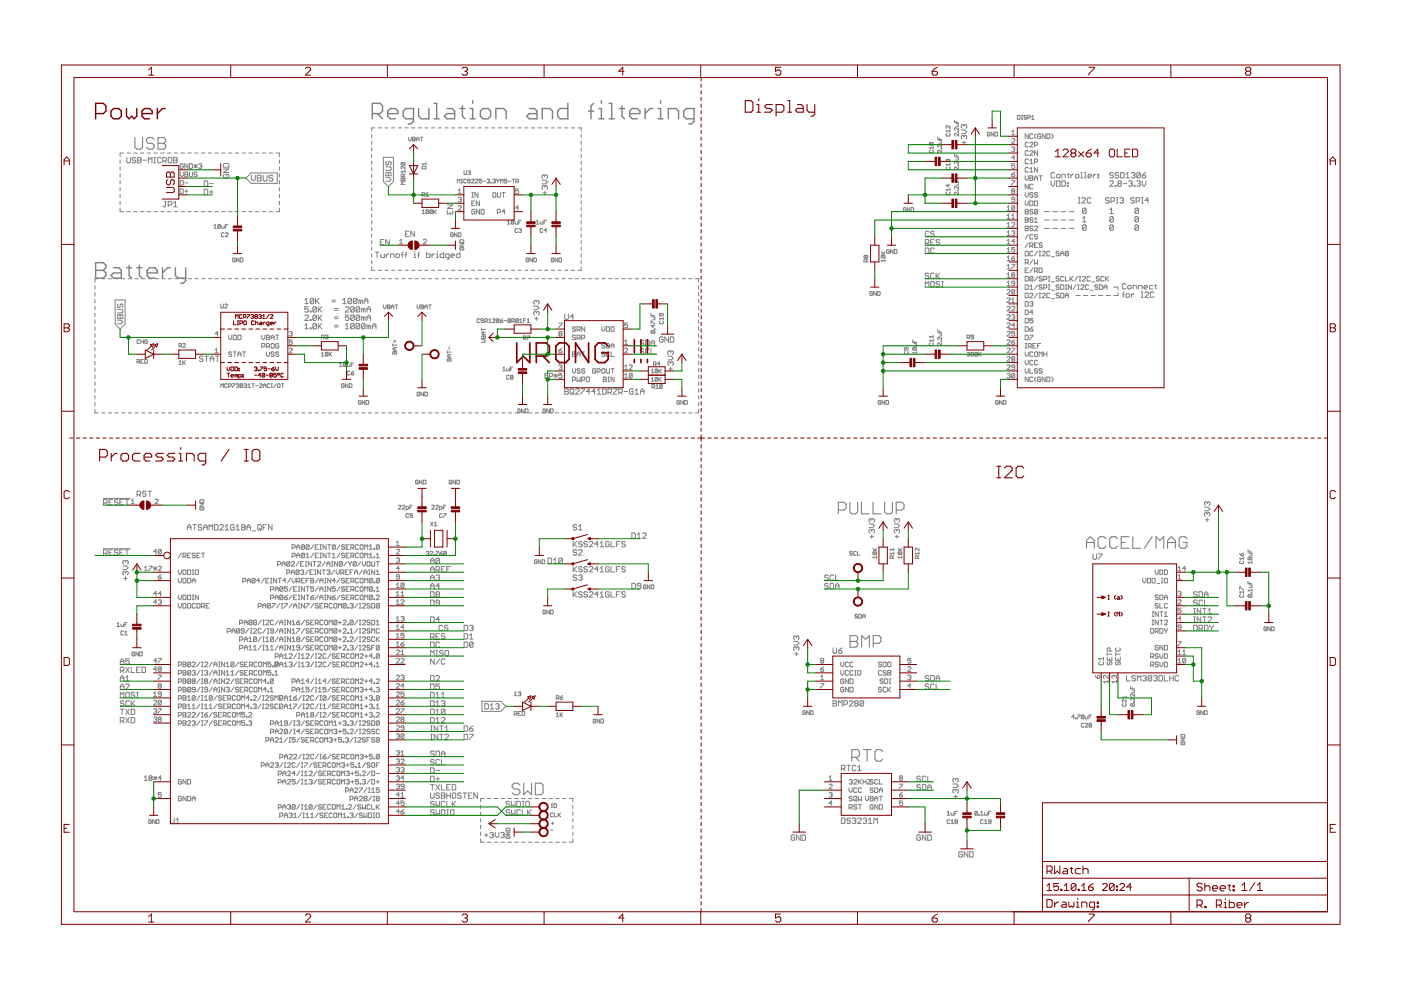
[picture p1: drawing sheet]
<svg xmlns="http://www.w3.org/2000/svg" width="297mm" height="210mm" viewBox="0 0 297 210" stroke-linecap="round" stroke-linejoin="round" font-family="sans-serif">
<g fill="none" stroke="#808080" stroke-width=".23">
<path d="M28.6 29.2v2l.4 .4h.8l.4-.4v-2M32.7 29.6l-.4-.4h-.8l-.4 .4v.4l.4 .4h.8l.4 .4v.4l-.4 .4h-.8l-.4-.4M33.5 29.2h1.2l.4 .4v.4l-.4 .4 .4 .4v.4l-.4 .4h-1.2zM33.5 30.4h1.2M177.7 108.1h1.3l.4-.4v-.8l-.4-.4h-1.3v2.4M180.2 106.5v2l.4 .4h.8l.4-.4v-2M182.6 106.5v2.4h1.7M185.1 106.5v2.4h1.7M187.6 106.5v2l.4 .4h.8l.4-.4v-2M190 108.1h1.2l.5-.4v-.8l-.5-.4h-1.2v2.4M230.4 116.2v-1.6l.8-.8 .8 .8v1.6M230.4 115h1.6"/>
<path d="M234.5 114.2l-.5-.4h-.8l-.4 .4v1.6l.4 .4h.8l.5-.4M236.9 114.2l-.4-.4h-.8l-.4 .4v1.6l.4 .4h.8l.4-.4M237.7 115h.8M239.4 113.8h-1.7v2.4h1.7M240.2 113.8v2.4h1.6M244.3 113.8l-1.7 2.4M245.1 116.2v-2.4l.8 .8 .8-.8v2.4M247.5 115h1.7M247.5 116.2v-1.6l.9-.8 .8 .8v1.6M251.7 114.2l-.5-.4h-.8l-.4 .4v1.6l.4 .4h.8l.5-.4v-.8h-.9M180.2 134.8h1.3l.4 .4v.4l-.4 .4 .4 .4v.4l-.4 .4h-1.3zM180.2 136h1.3"/>
<path d="M182.7 137.2v-2.4l.8 .8 .8-.8v2.4M185.1 136.4h1.3l.4-.4v-.8l-.4-.4h-1.3v2.4M183 158.9h1.7M183.9 158.9v2.5M187.1 159.3l-.4-.4h-.8l-.4 .4v1.7l.4 .4h.8l.4-.4M110.2 166.5l-.4-.4h-.8l-.4 .4v.4l.4 .4h.8l.4 .4v.4l-.4 .4h-.8l-.4-.4M111 166.1v2.4l.9-.8 .8 .8v-2.4M113.5 166.1h1.2l.4 .4v1.6l-.4 .4h-1.2zM180.6 160.6h1.2l.4-.4v-.9l-.4-.4h-1.2v2.5M181.4 160.6l.8 .8"/>
</g>
<g fill="none" stroke="#808080" stroke-width=".21">
<path d="M25.5 33.9v.7M25.5 35.4v.7M25.5 36.8v.8M25.5 38.3v.7M25.5 39.8v.7M26.2 32.4h-.7v.8M26.9 33.4v.9l.2 .2h.4l.1-.2v-.9M26.9 32.4h.7M28.3 32.4h.8M28.8 33.6l-.2-.2h-.4l-.2 .2 .2 .4h.4l.2 .1-.2 .4h-.4l-.2-.2M29.2 33.4h.5l.2 .2-.2 .4 .2 .3-.2 .2h-.5zM29.2 34h.5"/>
<path d="M29.8 32.4h.7M30.3 34h.8M31.2 32.4h.7M31.5 34.5v-1.1l.4 .4 .3-.4v1.1M32.6 34.5h.4M32.6 33.4h.4M32.6 32.4h.8M32.8 33.4v1.1M34.1 32.4h.7M34.1 33.6l-.1-.2h-.4l-.2 .2v.7l.2 .2h.4l.1-.2M34.5 34.1h.6l.2-.1v-.4l-.2-.2h-.6v1.1M34.9 34.1l.4 .4"/>
<path d="M35.5 32.4h.8M35.7 33.6l.2-.2h.3l.2 .2v.7l-.2 .2h-.3l-.2-.2zM36.8 33.4h.6l.2 .2-.2 .4 .2 .3-.2 .2h-.6zM36.8 34h.6M37 32.4h.7M38.2 38.3h.5l.2 .1v.7l-.2 .2h-.5zM38.2 36.5v.6l.3 .4 .4-.4v-.6M38.4 32.4h.7M38.9 34.9l-.2-.2h-.3l-.2 .2v.6l.2 .2h.3l.2-.5h-.4M39.2 36.5h.5l.1 .2-.1 .3 .1 .3-.1 .2h-.5zM39.2 37h.5M39.2 38.8h.6"/>
<path d="M39.8 32.4h.8M39.8 34.7v1l-.6-1v1M40.2 36.5v.8l.1 .2h.4l.1-.2v-.8M40.2 34.7h.5l.1 .2v.6l-.1 .2h-.5zM41.1 34.9l.7 .6M41.1 35.2h.7M41.3 32.4h.7M41.5 34.9v.6M41.8 36.7l-.5-.2-.2 .3 .5 .2 .2 .3-.2 .2-.5-.2M41.8 34.9l-.7 .6M42.1 34.9l.5-.2 .2 .2-.2 .3M42.5 35.2h.1"/>
<path d="M42.6 35.2l.2 .2-.2 .3-.5-.2M42.7 32.4h.7M43.3 38.4h.6l.1 .1v.8l-.1 .2h-.6zM44.1 32.4h.8M44.4 38.9h.8M45.6 32.4h.7M47 32.4h.8M47.4 35.8h1.1l-1.1 .8h1.1M47.4 34.9l.2-.2h.7l.2 .2v.5h-1.1zM47.6 37l-.2 .1v.4l.2 .2h.7l.2-.2v-.4l-.2-.1h-.4v.3M48.5 32.4h.7M49.9 32.4h.7"/>
<path d="M51.3 32.4h.7M52.1 37.8l1.2-1.1h5.5v2.2h-5.5zM52.7 32.4h.8M53.3 37.1v.9l.4 .4 .4-.4v-.9M54.2 32.4h.7M54.5 37.8h.7M54.5 37.1h.7l.2 .3-.2 .4 .2 .4-.2 .2h-.7zM55.6 32.4h.8M55.8 37.1v1.1l.2 .2h.4l.2-.2v-1.1M57.1 32.4h.7M57.9 37.4l-.2-.3h-.5l-.2 .5 .2 .2h.5l.2 .4-.2 .2h-.5l-.2-.2M58.5 32.4h.7v.8"/>
<path d="M59.2 33.9v.7M59.2 35.4v.7M59.2 36.8v.8M59.2 38.3v.7M59.2 39.8v.7M78.8 28.5v.7M78.8 29.9v.7M78.8 31.3v.7M78.8 32.7v.7M78.8 34.1v.7M78.8 35.5v.7M78.8 36.9v.8"/>
<path d="M78.8 38.4v.7M78.8 39.8v.7M79.5 27.1h-.7v.7M80.2 27.1h.7M81.3 33.4h2.1v5.1l-1 1-1.1-1zM81.6 27.1h.7M81.8 37.7h.7l.4 .4-.4 .3h-.7M81.8 36.7l.2-.2 .4 .2 .3-.2 .2 .2v.6h-1.1zM81.8 35.4h.9l.2 .2v.3l-.2 .2h-.9M82 34.2l-.2 .2v.4l.4 .2 .2-.2v-.4l.3-.2 .2 .2v.4l-.2 .2M82.4 36.7v.6M83 27.1h.7"/>
<path d="M84.4 27.1h.8M85 37.9l.2-.2 .3 .2 .2-.2 .2 .6h-.9zM85.2 34.5l-.2 .4 .2 .1h.5M85.2 34.5l.7 .1-.2 .4M85.2 34.5l.5 .5M85.5 37.9v.4M85.6 37.5l-.1-.6-.5 .1v.5h.9M85.9 27.1h.7M85.9 38.5h-.9l.3 .3-.3 .3h.9M85.9 35.3v.5l-.6-.5-.3 .1 .2 .4M85.9 36.1v.5M85.9 36.9l-.3 .3"/>
<path d="M85.9 36.4h-.9l.3 .2M86.7 29.1v.5l.2 .3 .3-.3v-.5M87.2 27.1h.8M87.5 29.1l.5 .1-.1 .7h-.4zM87.5 29.5h.4M88.3 29.5h.5M88.3 29.9v-.5l.3-.3 .2 .3v.5M88.7 27.1h.7M89.1 29.1h.6M89.4 29.1v.8M89.6 35.3h.6l.1 .5h-.8zM90.1 27.1h.7"/>
<path d="M90.3 34.5v.5M90.3 34.7h-.8l.3 .3M91.5 27.1h.7M92.9 27.1h.7M94.3 27.1h.7M95.7 27.1h.7M97 38.8v-.8l.2 .2 .3-.2v.8M97.1 27.1h.8M97.8 38.8h.3M97.8 38h.3M97.9 38v.8M98.4 36.2v.7l.1 .1 .4-.1v-.7"/>
<path d="M98.6 27.1h.7M98.9 38.1l-.2-.1-.4 .1v.6l.2 .1 .4-.1M99.2 36.3l.4-.1 .2 .1-.2 .3M99.5 36.6h.1M99.6 36.6l.2 .1-.2 .3-.4-.1M99.7 38h-.6v.4l.3-.2 .3 .2-.2 .4-.4-.1M99.9 27.1h.8M100 38.1l.1-.1 .4 .1-.5 .7h.5M100.8 38.1l.1-.1 .4 .1-.5 .7h.5M101.4 27.1h.7M102.2 38h-.6v.4l.3-.2 .3 .2-.2 .4-.4-.1M102.4 38.4h.6"/>
<path d="M102.8 27.1h.7M103.2 38.1l.5-.1 .1 .1-.1 .3M103.5 38.4h.2M103.7 38.4l.1 .1-.1 .3-.5-.1M104.1 38.7l.1 .1zM104.2 27.1h.7M104.5 38.1l.4-.1 .1 .1-.1 .3M104.7 38.4h.2M104.9 38.4l.1 .1-.1 .3-.4-.1M105.3 38l.3 .4M105.6 38.4v.4M105.6 27.1h.7"/>
<path d="M105.8 38l-.2 .4M106.1 38.8v-.8l.3 .2 .3-.2v.8M107 27.1h.7M107.5 38h-.6v.4l.3-.2 .3 .2-.2 .4-.4-.1M107.7 38.4h.6M108.4 27.1h.7M108.6 38h.5M108.8 38v.8M109.4 38.5h.4l.1-.4-.5-.1v.8M109.6 38.5l.3 .3M109.8 27.1h.7M111.3 27.1h.7"/>
<path d="M112.6 27.1h.8M114.1 27.1h.7M114.9 38.2h.8l.4 .4-.4 .4h-.8M115.5 27.1h.7M115.5 39.6l-.2-.2-.4 .2v.3l.2 .2M115.5 37.3v.2M115.5 39.6v.2M115.5 37.3l-.2-.2-.4 .2v.4l.2 .1M115.5 39.6l.2-.2 .4 .2v.3l-.2 .2M115.5 37.3l.2-.2 .4 .2v.4l-.2 .1M116.9 27.1h.7M118.3 27.1h.7"/>
<path d="M119.7 27.1h.7M121.1 27.1h.7M122.5 27.1h.7v.7M123.2 28.5v.7M123.2 29.9v.7M123.2 31.3v.7M123.2 32.7v.7M123.2 34.1v.7M123.2 35.5v.7M123.2 36.9v.8M123.2 38.4v.7M123.2 39.8v.7"/>
<path d="M197.2 30.2l.7 .2-.2 .4M197.2 30.2l-.2 .4 .2 .2h.5M197.2 31.9l-.2 .1 .2 .4h.5l.2-.1-.2-.4M197.2 30.2l.5 .6M197.9 31v.6M197.9 31.3h-.9l.3 .3M198.8 29v.5h.8M199.1 29.8h.5v.4l-.5 .2M199.2 29.3v.2M199.5 31.5l.1 .1zM199.6 31.9v.5l-.5-.5-.3 .1 .2 .4M199.6 30.6v.6l-.5-.6-.3 .2 .2 .4"/>
<path d="M200.7 28.3l-.1 .1 .1 .5h.6l.1-.2-.1-.4M200.7 35.4l-.1 .1 .1 .5h.6l.1-.2-.1-.4M201 39.1v.5l-.4-.4h.8M201 33.9l.1-.1 .3 .1-.1 .4M201 33.9l-.1-.1-.3 .1 .1 .4M201 33.9v.2M201.4 27.7h-.8l.3 .3M201.4 26.7v.5l-.5-.5-.3 .1 .1 .4M201.4 27.5v.5M201.4 34.6v.5M201.4 39.9v.6M201.4 34.9h-.8l.3 .2"/>
<path d="M202.4 25.4v.6h.8M202.4 32.6v.5h.8M202.4 37.9v.5h.8M202.6 26.2h.6v.5l-.6 .1M202.6 33.4h.6v.4l-.6 .1M202.6 38.7h.6l-.1 .5h-.5M202.8 25.7v.3M202.8 32.8v.3M202.8 38.2v.2M203.1 27.9l.1 .1zM203.1 35l.1 .1zM203.2 27.1v.5l-.6-.5-.2 .1 .1 .4"/>
<path d="M203.2 28.3v.6l-.6-.6-.2 .1 .1 .5M203.2 34.2v.5l-.6-.5-.2 .1 .1 .4M203.2 35.4v.6l-.6-.6-.2 .1 .1 .5M203.2 39.5v.6l-.6-.6-.2 .1 .1 .5M203.8 27.6h.8l.4 .3-.4 .4h-.8M204 30.2h.8M204.4 26.6v.2M204.4 28.9v.2M204.4 29.8v.8M204.4 28.9l-.2-.2-.4 .2v.4l.2 .2M204.4 26.6l-.2-.2-.4 .2v.4l.2 .2M204.4 28.9l.2-.2 .4 .2v.4l-.2 .2"/>
<path d="M204.4 26.6l.2-.2 .4 .2v.4l-.2 .2M209.9 28.2l-.2-.2-.4 .2 .1 .7 .5-.2v-.3h-.3M210.7 28v.9l-.6-.9v.9M210.9 28h.5l.1 .2-.1 .7h-.5zM214.5 29.5l.2-.1h.3l.1 .1-.6 .9h.6M214.5 38.3h.6l-.6 1M214.5 37h.5l.1 .3-.1 .2h-.3zM214.5 27.9l.3-.3v1M214.5 28.6h.6M214.5 31.3l.2-.1h.3l.1 .1-.1 .4M214.8 31.7h.2M215 31.7l.1 .1-.1 .4h-.3l-.2-.2"/>
<path d="M215.1 34.7h-.6v.5l.5-.1 .1 .4-.1 .2h-.3l-.2-.2M215.1 33.4h-.6l.5-.5v1M215.1 36.5l-.6 .5M215.7 24.5h.4l.2 .1-.2 .7h-.4zM216.5 25.3h.3M216.5 24.5h.3M216.7 24.5v.8M217.4 37.3v.6l.3 .4 .3-.4v-.6M217.6 24.6l-.4-.1-.1 .2 .4 .2 .1 .2-.1 .2-.4-.2M217.9 25l.5-.1-.1-.4h-.4v.8M218 35.7l-.2-.2-.4 .2v.6l.1 .2 .5-.2M218 30.3l-.2-.1-.4 .1v.7l.1 .2 .5-.2"/>
<path d="M218 28.4v1l-.6-1v1M218 32.1l-.2-.2-.4 .2v.7l.1 .1 .5-.1M218 33.9l-.2-.2-.4 .2v.6l.1 .2 .5-.2M218 39.1v.9l-.6-.9v.9M218.3 37.8h.5M218.3 37.3h.5l.2 .1-.2 .4 .2 .3-.2 .2h-.5zM218.3 30.3l.2-.1h.3l.2 .1-.7 .9h.7M218.3 32.1l.2-.2h.3l.2 .2-.7 .8h.7M218.3 34.7h.7M218.3 34.1l.4-.4v1M218.3 35.8l.4-.3v1M218.3 36.5h.7"/>
<path d="M218.7 25.3h.6M218.7 24.7l.3-.2v.8M219 28.6l-.2-.2h-.3l-.2 .2v.6l.2 .2h.3l.2-.2M219 39.2l-.2-.1h-.3l-.2 .1v.7l.2 .1h.3l.2-.1M219.3 38.3v-.7l.3-.3 .4 .3v.7M219.3 37.8h.7M219.3 30.8h.5l.2-.1v-.4l-.2-.1h-.5v1M219.3 34.4h.5l.2-.2v-.3l-.2-.2h-.5v1M219.6 28.4l-.3 .3v.3l.3 .4M220 31.9v1l-.7-1v1M220 35.5v1l-.7-1v1M220.3 37.3h.7"/>
<path d="M220.6 28.6l-.1-.2-.5 .2v.6l.5 .2 .1-.5h-.3M220.6 37.3v1M221.6 28.4v1l-.6-1v1M222 28.4h.4l.2 .2v.6l-.2 .2h-.4zM222.8 38.4v.7l.4 .4 .4-.4v-.7M222.9 28.4l.3 .3v.3l-.3 .4M223.6 36.8l-.2-.2h-.4l-.2 .2v.7l.2 .2h.4l.2-.2M224 38.4h.6l.1 .1v.8l-.1 .2h-.6zM224.2 37h.4l.1 .1v.4l-.1 .2h-.4l-.2-.2v-.4zM225.1 37.7v-.7h.6l.2 .1v.6M225.1 38.4h.6l.2 .1v.8l-.2 .2h-.6zM226.3 37h.4"/>
<path d="M226.3 38.7h.2v.2h-.2zM226.3 39.3h.2v.2h-.2zM226.5 36.8v.7l.2 .2M227.1 37v.7M227.6 37l-.5 .3M228 37.1l.2-.1h.4l.2 .1v.4l-.2 .2h-.4l-.2-.2zM229.2 36.6h.1v1.1M229.2 37.7h.3M229.9 36.6h.2v1.1M229.9 37.7h.4M230.7 37.3h.7l-.2-.3h-.3l-.2 .1v.4l.2 .2h.3M231.8 37v.7"/>
<path d="M232.4 37l-.6 .3M232.8 37.5h.2v.2h-.2zM232.8 37h.2v.1h-.2zM235.3 38.5l.2-.1h.4l.2 .1v.2l-.8 .8h.8M236.1 36.8l-.2-.2h-.4l-.2 .4 .2 .1h.4l.2 .4-.2 .2h-.4l-.2-.2M236.4 39.3h.2v.2h-.2zM237.2 38.9l-.2-.2 .2-.3h.4l.2 .1-.2 .4M237.2 36.8l-.2-.2h-.4l-.2 .4 .2 .1h.4l.2 .4-.2 .2h-.4l-.2-.2M237.2 38.9l-.2 .2 .2 .4h.4l.2-.2-.2-.4M237.2 38.9h.4M237.6 36.6h.5l.2 .2v.7l-.2 .2h-.5zM238.1 38.9h.8"/>
<path d="M238.7 37l.4-.4v1.1M238.7 37.7h.8M239.3 38.5l.2-.1h.4l.2 .1-.2 .4M239.7 38.9h.2M239.9 38.9l.2 .2-.2 .4h-.4l-.2-.2M239.9 36.8l.2-.2h.4l.1 .2-.1 .3M240.3 37.1h.2M240.5 37.1l.1 .2-.1 .4h-.4l-.2-.2M240.5 39.3h.1v.2h-.1zM241 38.5l.2-.1h.4l.2 .1-.2 .4M241.4 38.9h.2M241.6 38.9l.2 .2-.2 .4h-.4l-.2-.2"/>
<path d="M241.8 36.8l-.2-.2h-.4l-.2 .2v.7M241.8 36.8v.7l-.2 .2h-.4l-.2-.2M241.8 36.8l-.8 .7M242.2 37.1h.5l.2 .4-.2 .2h-.3l-.2-.2zM242.2 38.4v.7l.3 .4 .4-.4v-.7M242.9 36.6l-.7 .5M20.8 59.1h-.7v.8M21.5 59.1h.8M23 59.1h.7M24.4 59.1h.7M25.5 44.1v.8h.7M25.5 41.2v.8"/>
<path d="M25.5 42.7v.7M25.8 59.1h.7M26.9 44.9h.7M27.2 59.1h.7M28.3 44.9h.8M28.6 59.1h.7M29.8 44.9h.7M30 59.1h.7M31.2 44.9h.7M31.4 59.1h.8M32.6 44.9h.8M32.9 59.1h.7"/>
<path d="M34.1 44.9h.7M34.3 59.1h.7M34.9 42.7h.4M35.1 42.7v1l-.2 .2-.4-.2M35.5 44.9h.8M35.7 43.5h.5l.2-.2v-.4l-.2-.2h-.5v1.2M35.7 59.1h.7M36.8 43.9h.8M36.8 43.1l.4-.4v1.2M37 44.9h.7M37.1 59.1h.7M38.2 40h.5l.2 .2v.7l-.2 .1h-.5z"/>
<path d="M38.4 44.9h.7M38.5 59.1h.7M39.2 40.5h.6M39.5 40.2v.7M39.8 44.9h.8M39.9 59.1h.7M41.3 44.9h.7M41.3 59.1h.8M42.7 44.9h.7M42.8 59.1h.7M43.3 40.1h.6l.1 .2v.8l-.1 .2h-.6zM44.1 44.9h.8"/>
<path d="M44.2 59.1h.7M44.4 40.7h.8M44.8 40.3v.8M45.3 47.9l.3-.3v.8M45.3 48.4h.6M45.6 44.9h.7M45.6 59.1h.7M46.7 47.7l-.1 .7-.5-.1M46.7 47.7l-.1-.1-.5 .1v.6M46.7 47.7l-.6 .6M47 47.9l.1 .5h.4v-.5M47 59.1h.7"/>
<path d="M47 44.9h.8M47.5 49.5l-.1-.1-.4 .1v.5l.1 .2 .4-.2M47.8 48h.3M47.8 49.5l.1-.1 .4 .1-.5 .7h.5M48.3 47.6h-.5v.8M48.4 59.1h.7M48.5 44.9h.7M49.8 59.1h.7M49.9 54.8l-.2-.1-.4 .1 .1 .7 .5-.1v-.3h-.3M49.9 44.9h.7M50.7 54.7v.8l-.6-.8v.8M50.9 54.7l.6 .1-.1 .7h-.5z"/>
<path d="M51.2 59.1h.8M51.3 44.9h.7M52.7 59.1h.7M52.7 44.9h.8M54.1 59.1h.7M54.2 44.9h.7M55.5 59.1h.7M55.6 44.9h.8M56.9 59.1h.7M57.1 44.9h.7M58.3 59.1h.7M59.2 41.2v.8"/>
<path d="M59.2 42.7v.7M59.2 44.1v.8h-.7M59.7 59.1h.8M61.2 59.1h.6M62.5 59.1h.8M64 59.1h.7M65.4 59.1h.7M66.8 59.1h.7M68.2 59.1h.7M69.6 59.1h.7M71 59.1h.8M72.5 59.1h.7"/>
<path d="M73.9 59.1h.7M75.3 59.1h.7M76.7 59.1h.7M78.1 59.1h.7M78.8 56.6v.7h.7M78.8 41.2v.7M78.8 42.6v.7M78.8 44v.7M78.8 45.4v.7M78.8 46.8v.7M78.8 48.2v.7M78.8 49.6v.7"/>
<path d="M78.8 51v.7M78.8 52.4v.7M78.8 53.8v.7M78.8 55.2v.7M79.5 59.1h.7M79.6 53.5h.7M79.9 53.5v1.1M80.2 57.3h.7M80.6 51.4h.4M80.7 53.8v.6l.2 .2h.6v-.8M80.9 59.1h.8M81.4 50.8h-.8v1.1h.8"/>
<path d="M81.6 57.3h.7M81.9 53.8v.8M82.4 59.1h.7M82.4 53.8l-.5 .4M82.5 50.8v1.1l-.7-1.1v1.1M82.8 54.6v-.8h.6l.2 .2v.6M83 57.3h.7M83.8 59.1h.7M83.9 54l.2-.2h.4l.2 .2v.4l-.2 .2h-.4l-.2-.2zM84.4 57.3h.8M84.7 51.1l.3-.4v1M84.7 51.7h.7"/>
<path d="M85.1 54h.4M85.2 59.1h.7M85.5 53.5l-.2 .2v.9M85.9 57.3h.7M85.9 54h.3M86 49.6h.3M86.2 53.5l-.2 .2v.9M86.6 59.1h.7M86.7 49h-.7v1.2h.7M87.2 57.3h.8M87.8 54.6h.4M87.8 53.8h.2v.8"/>
<path d="M87.9 49v1.2l-.8-1.2v1.2M88 53.3v.2M88 59.1h.7M88.5 54h.4M88.7 57.3h.7M88.9 53.5l-.2 .2v.9M89.4 59.1h.7M89.5 41.4h.4l.1-.2-.1-.4h-.4v.9M89.5 44.7l.3-.2v.8M89.5 45.3h.5M89.7 50.9l.2-.2 .5 .2v.2l-.7 .6h.7M89.8 41.4l.2 .3"/>
<path d="M90.1 57.3h.7M90.3 41.1l.3-.3v.9M90.3 41.7h.6M90.4 53.5v1.1h.6l.2-.2v-.4l-.2-.2h-.6M90.8 59.1h.8M90.9 44.6v.5l-.2 .2-.4-.2M90.9 44.6l-.5-.1-.1 .6M90.9 44.6l-.6 .5M91.5 57.3h.7M91.6 53.8v.8M91.7 44.6l-.6 .5M91.7 44.6l-.4-.1-.2 .6"/>
<path d="M91.7 44.6l-.2 .7-.4-.2M91.9 44.5v.8M92.1 44.9l.4 .4M92.2 53.8l-.6 .4M92.3 59.1h.7M92.5 44.5l-.6 .5M92.5 54.6h.4M92.5 53.8h.2v.8M92.7 53.3v.2M92.9 57.3h.7M93.7 59.1h.7M94.1 53.5v1.1h-.6l-.2-.2v-.4l.2-.2h.6"/>
<path d="M94.3 57.3h.7M94.8 44.6v.7h1.2v-.7M94.8 43.4h1.2l-1.2 .8h1.2M95.1 59.1h.7M95.2 54.6h-.6l-.2-.2v-.4l.2-.2h.6v1l-.4 .2M95.4 45v.3M95.6 54.2h.8l-.2-.4h-.4l-.2 .2v.4l.2 .2h.4M95.7 57.3h.7M96.1 49.5l-.2-.1-.4 .1 .2 .7 .4-.2v-.2h-.3M96.5 59.1h.7M96.9 49.4v.8l-.5-.8v.8M97.1 57.3h.8"/>
<path d="M97.2 42l.1-.2h.4l.1 .2-.1 .3M97.2 43.8l.1-.2h.4l.1 .2-.6 .8h.6M97.2 40.4l.3-.4v1M97.2 41h.6M97.2 49.4l.5 .1v.5l-.1 .2h-.4zM97.5 51l.7-.2 .1 .2v.4h-.8zM97.5 51.7h.8l-.8 .5h.8M97.5 42.3h.2M97.5 53.5v1.1h-.6l-.1-.2v-.4l.1-.2h.6M97.6 52.5l-.1 .1 .1 .4 .7-.1-.1-.4h-.3v.2M97.7 42.3l.1 .2-.1 .3h-.4l-.1-.1M97.9 59.1h.7"/>
<path d="M98.6 57.3h.7M99.3 59.1h.7M99.9 57.3h.8M100 40.8h.4M100 41.8h.4M100 43.1h.4M100.2 40.8v1M100.7 44.6l-.2-.2-.5 .2v.6l.5 .2 .2-.2v-.3h-.3M100.7 42.6h-.7v1h.7M100.7 59.1h.8M101.3 40.8v1l-.6-1v1M101.4 57.3h.7"/>
<path d="M101.7 42.6v1l-.7-1v1M101.7 44.4v1l-.7-1v1M102 44.4h.5l.1 .2v.6l-.1 .2h-.5zM102.2 59.1h.7M102.8 57.3h.7M103.6 59.1h.7M104.2 57.3h.7M104.6 40.8l.5 .2v.7l-.1 .1-.5-.1v-.7zM105 59.1h.7M105.5 40.8v.9l.1 .1h.4l.1-.1v-.9M105.5 45h.5l.1-.1-.1-.5h-.5v1M105.6 57.3h.7"/>
<path d="M106.4 59.1h.7M106.4 40.8h.7M106.8 40.8v1M107 57.3h.7M107.1 44.9h-.7l.5-.5v1M107.5 47l.3-.3v.8M107.5 47.5h.6M107.8 59.1h.7M108.4 57.3h.7M108.9 46.8v.6l-.1 .1-.4-.1M108.9 46.8l-.1-.1-.4 .1v.6M108.9 46.8l-.5 .6"/>
<path d="M109.2 47l.1 .5h.4v-.5M109.2 59.1h.7M109.7 48.6l-.1-.1-.4 .1 .1 .7 .4-.2M109.8 57.3h.7M110 40h-.7v.5l.5-.1 .2 .1v.4l-.2 .1-.5-.1M110 44.1h-.7l.5-.5v1M110 48.6l.4-.1 .2 .1-.2 .3M110 47.1h.3M110.3 48.9h.1M110.4 48.9l.2 .1-.2 .3-.4-.2M110.6 46.7h-.6v.8M110.6 59.1h.8"/>
<path d="M111.3 57.3h.7M112.1 59.1h.7M112.1 54.8l-.1-.1-.5 .1 .2 .7 .4-.1v-.3h-.3M112.6 57.3h.8M112.9 54.7v.8l-.5-.8v.8M113.2 54.7l.5 .1v.6l-.1 .1h-.4zM113.5 59.1h.7M113.7 47.5h.6M113.7 47l.3-.3v.8M114.1 57.3h.7M114.5 47l.2 .5h.4v-.5M114.9 59.1h.7"/>
<path d="M115.1 48.6l-.2-.1-.4 .1 .2 .7 .4-.2M115.1 40.9h.8M115.3 47.1h.3M115.5 57.3h.7M115.5 40.5v.8M115.9 46.7h-.6v.8M115.9 48.9h-.6l.5-.4v.8M116.3 59.1h.7M116.9 57.3h.7M117.4 54.8l-.1-.1-.4 .1 .1 .7 .4-.1v-.3h-.2M117.7 59.1h.7M118.2 54.7v.8l-.5-.8v.8"/>
<path d="M118.3 57.3h.7M118.5 54.7l.6 .1v.6l-.2 .1h-.4zM119.1 59.1h.7M119.7 57.3h.7M120.5 59.1h.8M121.1 57.3h.7M122 59.1h.7M123.2 56.6v.7h-.7M123.2 41.2v.7M123.2 42.6v.7M123.2 44v.7M123.2 45.4v.7"/>
<path d="M123.2 46.8v.7M123.2 48.2v.7M123.2 49.6v.7M123.2 51v.7M123.2 52.4v.7M123.2 53.8v.7M123.2 55.2v.7M123.4 59.1h.7M124.8 59.1h.7M126.2 59.1h.7M127.6 59.1h.7M129 59.1h.8"/>
<path d="M130.5 59.1h.6M131.8 59.1h.8M133.3 59.1h.7M134.7 59.1h.7M136.1 59.1h.7M137.5 59.1h.7M138.9 59.1h.7M140.3 59.1h.8M141.8 59.1h.7M143.2 59.1h.7M144.6 59.1h.7M146 59.1h.7"/>
<path d="M147.4 59.1h.7v.8M183.6 54.3l-.1-.2-.3 .2 .1 .4 .3-.1M183.6 54.3l.1-.2 .3 .2-.1 .4-.3-.1M183.6 54.3v.3M183.7 55.5l-.1-.5-.4 .1v.4h.8M184 55l-.3 .2M186.8 53.9h.8M186.8 53.3l.6 .6M187 54.1h.5l.1 .2-.1 .4M187 54.1l-.2 .2 .2 .4h.5M187 54.1l.5 .6M187.6 55.2h-.8l.3 .3"/>
<path d="M187.6 55v.5M187.6 53.3l-.4 .4M188.5 53l-.1-.1-.4 .1v.6l.4 .1 .1-.4h-.2M189.4 52.9v.8l-.6-.8v.8M189.6 52.9l.6 .1-.2 .7h-.4zM192.1 44.2l-.2-.2-.4 .2v.5l.2 .2 .4-.2v-.3h-.3M192.9 44v.9l-.5-.9v.9M193.2 44h.4l.1 .2-.1 .7h-.4zM196.2 52.6h.5l.2 .2v.7l-.2 .2h-.5zM196.2 51.6h.5l.2-.2v-.4l-.2-.2h-.5v1.1M196.6 51.6l.3 .3M196.9 58.1l-.2-.2h-.3l-.2 .2 .2 .4h.3l.2 .2-.2 .4h-.3l-.2-.2"/>
<path d="M196.9 49.2l-.2-.2h-.3l-.2 .2v.8l.2 .2h.3l.2-.2M197.3 59.9l.2-.2h.4l.2 .2v.7l-.2 .2h-.4l-.2-.2zM197.3 51.4h.4M198.1 52.8l-.2-.2h-.4l-.2 .2v.7l.2 .2h.4l.2-.2M198.1 49.2l-.2-.2h-.4l-.2 .4 .2 .2h.4l.2 .4-.2 .2h-.4l-.2-.2M198.1 50.8h-.8v1.1h.8M198.1 58.1l-.2-.2h-.4l-.2 .2v.8l.2 .2h.4l.2-.2M198.5 57.9v1.2M198.7 58.5l.5 .6M199.2 59.9l-.1-.2h-.4l-.2 .2 .2 .4h.4l.1 .2-.1 .3h-.4l-.2-.2M199.2 51l-.1-.2h-.4l-.2 .2 .2 .4h.4l.1 .2-.1 .3h-.4l-.2-.1M199.2 57.9l-.7 .8"/>
<path d="M199.6 59.7h.4M199.8 59.7v1.1M200.7 40.7l-.1 .2 .1 .4h.6l.1-.2-.1-.4M201.4 40.2h-.8l.3 .3M203.1 40.3l.1 .2zM203.2 40.7v.6l-.6-.6-.2 .2 .1 .4M213.5 53.5h.7M213.5 55.2h.7M213.5 43.9l.3-.3v1M213.5 49.3l.3-.4v1M213.5 51.7h.7M213.5 51.1l.3-.4v1"/>
<path d="M213.5 45.7l.3-.3v1M213.5 47.5l.3-.3v1M213.5 52.8l.3-.3v1M213.5 54.6l.3-.3v.9M213.5 56.4l.3-.4v1M213.5 58.2l.3-.4v1M213.5 59.9l.3-.3v1M213.5 44.6h.7M213.5 46.4h.7M213.5 48.2h.7M213.5 49.9h.7M213.5 57h.7"/>
<path d="M213.5 58.8h.7M214.5 49.1l.2-.2h.3l.1 .2-.1 .3M214.5 54.8h.5l.1 .3-.4 .1zM214.5 45.7l.3-.3v1M214.5 47.3l.2-.1h.3l.1 .1-.6 .9h.6M214.5 56h.6l-.6 1M214.5 46.4h.6M214.7 40.5l-.2-.1 .2-.4h.3l.1 .2-.1 .3M214.7 40.5l-.2 .2 .2 .3h.3l.1-.1-.1-.4M214.7 58.3l-.2-.1 .2-.4h.3l.1 .2-.1 .3M214.7 58.3l-.2 .2 .2 .3 .4-.1-.1-.4M214.7 40.5h.3"/>
<path d="M214.7 58.3h.3M214.8 49.4h.2M215 49.4l.1 .2-.1 .3h-.3l-.2-.1M215.1 52.5h-.6v.5l.5-.2 .1 .5-.1 .2-.5-.2M215.1 42.3h-.4l-.2-.1 .2-.4h.3l.1 .2v.7l-.1 .1h-.3l-.2-.1M215.1 43.8v.6l-.1 .2h-.3l-.2-.2M215.1 51.2h-.6l.5-.5v1M215.1 43.8l-.1-.2h-.3l-.2 .2v.6M215.1 43.8l-.6 .6M215.1 54.3l-.6 .5M217.4 44.9h.4M217.4 57.3h.3"/>
<path d="M217.4 53.3h.4l.2 .1v.7l-.2 .2h-.4zM217.4 46.7h.4M217.4 48.4h.4M217.4 55.7h.4l.2-.5-.2-.1h-.4v.9M217.4 40.8v.7l.3 .3 .3-.3v-.7M217.4 42.6v.7l.3 .3 .3-.3v-.7M217.4 44.4h.4l.2 .2-.2 .3 .2 .3-.2 .2h-.4zM217.4 46.2h.4l.2 .1-.2 .4 .2 .3-.2 .2h-.4zM217.4 47.9h.4l.2 .2-.2 .3 .2 .4-.2 .1h-.4zM217.4 58.6h.4l.2 .2v.6l-.2 .2h-.4zM217.7 55.7l.3 .3M218 56.8h-.6v1h.6"/>
<path d="M218 49.7l-.6 1M218 51.5l-.6 1M218.3 42.6h.5l.2 .2v.6l-.2 .2h-.5zM218.3 52.2h.5l.2-.2-.2-.5h-.5v1M218.7 52.2l.3 .3M219 44.6l-.2-.2h-.3l-.2 .2 .2 .3h.3l.2 .1-.2 .4h-.3l-.2-.2M219 53.4l-.2-.1h-.3l-.2 .1v.7l.2 .2 .5-.2M219 46.3l-.2-.1h-.3l-.2 .1 .2 .4h.3l.2 .1-.2 .4h-.3l-.2-.2M219 48.1l-.2-.2h-.3l-.2 .4 .5 .1 .2 .4-.2 .1-.5-.1M219 58.8l-.7 .6M219 58.8l-.2-.2h-.3l-.2 .2v.6M219 41l-.2-.2h-.3l-.2 .2 .2 .3h.3l.2 .2-.2 .3h-.3l-.2-.1"/>
<path d="M219 58.8v.6l-.2 .2-.5-.2M219 49.9l-.2-.2h-.3l-.2 .2v.6l.2 .2 .5-.2M219 55.1l-.7 .9M219 56.8l-.7 1M219.3 55.1v.9l.3-.3 .4 .3v-.9M219.3 42.6h.5l.2 .2v.6l-.2 .2h-.5zM219.3 57.5h.5l.2-.5-.2-.2h-.5v1M219.3 48.1l.2-.2 .5 .2v.2l-.7 .6h.7M219.3 47.2h.7M219.3 46.5l.3-.3v1M219.3 52h.3M219.6 57.5l.4 .3"/>
<path d="M220 44.6v.6l-.2 .2-.5-.2M220 49.9l-.5-.2-.2 .4 .5 .1 .2 .3-.2 .2-.5-.2M220 41l-.2-.2-.5 .2 .2 .3 .5 .2-.2 .3-.5-.1M220 51.5h-.7v1h.7M220 44.6l-.2-.2-.5 .2v.6M220 44.6l-.7 .6M220 53.3l-.7 1M220 58.6l-.7 1M220.3 54.3h.3M220.3 56.8h.5l.2 .2v.7l-.2 .1h-.5zM220.3 53.3h.3M220.5 53.3v1"/>
<path d="M221 58.8l-.5-.2-.2 .3 .5 .2 .2 .3-.2 .2-.5-.2M221 53.4l.1-.1 .5 .1v.2l-.6 .7h.6M221 51.7l-.5-.2-.2 .3 .5 .2 .2 .3-.2 .2-.5-.2M221.3 59.3h.5l.2-.2-.2-.5h-.5v1M221.5 44.9h1M221.5 46.7h1M221.5 48.4h1M222.3 59.6h.3M222.3 58.6h.3M222.4 58.6v1M222.6 53.4l-.2-.1h-.3l-.1 .1v.7l.1 .2 .5-.2M222.9 54.4h.7"/>
<path d="M222.9 59.8h.7M223.2 44.9h1M223.2 46.7h1M223.2 48.4h1M224.6 58.8l-.2-.2h-.3l-.2 .3 .5 .2 .2 .3-.2 .2-.5-.2M224.6 53.4l-.2-.1h-.3l-.2 .1 .2 .4h.3l.2 .1-.2 .4-.5-.2M224.9 53.8h.7M224.9 54.3v-.7l.3-.3 .4 .3v.7M224.9 44.9h1.1M224.9 46.7h1.1M224.9 48.4h1.1M225.6 58.8l-.2-.2-.5 .2v.6l.2 .2 .5-.2"/>
<path d="M225.9 58.6v1h.6M226.5 53.4v.7l-.1 .2-.5-.2M226.5 53.4l-.1-.1-.5 .1v.7M226.5 53.4l-.6 .7M226.7 44.9h1M226.7 46.7h1M226.7 48.4h1M226.9 58.6v1M227 59.1l.5 .5M227.5 58.6l-.6 .7M228.5 58.6l-.7 1M228.6 43.1h.4"/>
<path d="M228.6 41.9h.4M228.8 41.9v1.2M228.8 59.6h.4M228.8 58.6h.4M229 58.6v1M229.4 42.1l.2-.2h.4l.1 .2v.2l-.7 .8h.7M229.5 58.8l.1-.2 .5 .2v.1l-.6 .7h.6M229.5 47.1h.8M229.5 46.3l.4-.4v1.2M230.3 44.3l-.2-.2h-.4l-.2 .2v.8M230.3 47.9l-.2-.2h-.4l-.2 .2v.7M230.3 44.3v.8l-.2 .2h-.4l-.2-.2"/>
<path d="M230.3 47.9v.7l-.2 .2h-.4l-.2-.2M230.3 44.3l-.8 .8M230.3 47.9l-.8 .7M231.1 58.8l-.2-.2h-.3l-.1 .2v.6l.1 .2 .5-.2M231.3 42.1l-.2-.2h-.4l-.2 .2v.8l.2 .2h.4l.2-.2M231.4 59.8h.7M233.1 58.8l-.2-.2h-.3l-.2 .3 .5 .2 .2 .3-.2 .2-.5-.2M234.1 58.8l-.2-.2-.5 .2v.6l.2 .2 .5-.2M234.4 58.6v1M234.5 59.1l.5 .5M235 58.6l-.6 .7M235.2 42.1l-.2-.2h-.4l-.2 .4 .2 .2h.4l.2 .4-.2 .2h-.4l-.2-.2"/>
<path d="M235.3 45.3h.8M235.3 44.5l.4-.4v1.2M235.5 42.7h.6l.2-.2v-.4l-.2-.2h-.6v1.2M236.1 47.9l-.2-.2h-.4l-.2 .2v.7M236.1 47.9v.7l-.2 .2h-.4l-.2-.2M236.1 46.1l-.2-.2h-.4l-.2 .2v.8M236.1 46.1v.8l-.2 .2h-.4l-.2-.2M236.1 46.1l-.8 .8M236.1 47.9l-.8 .7M236.7 43.1h.4M236.7 41.9h.4M236.9 41.9v1.2"/>
<path d="M237.4 42.1l.2-.2h.4l.2 .2-.2 .4M237.8 42.5h.2M238 42.5l.2 .2-.2 .4h-.4l-.2-.2M240.5 42.1l-.2-.2h-.4l-.2 .4 .2 .2h.4l.2 .4-.2 .2h-.4l-.2-.2M240.9 42.7h.5l.2-.2v-.4l-.2-.2h-.5v1.2M241.4 44.3v.8l-.2 .2h-.4l-.2-.2M241.4 44.3l-.2-.2h-.4l-.2 .2v.8M241.4 47.9l-.2-.2h-.4l-.2 .2v.7M241.4 47.9v.7l-.2 .2h-.4l-.2-.2M241.4 46.1l-.2-.2h-.4l-.2 .2v.8M241.4 46.1v.8l-.2 .2h-.4l-.2-.2M241.4 46.1l-.8 .8"/>
<path d="M241.4 44.3l-.8 .8M241.4 47.9l-.8 .7M242 43.1h.4M242 41.9h.4M242.2 41.9v1.2M243.5 42.5h-.7l.6-.6v1.2M20.1 60.6v.7M20.1 62v.8M20.1 63.5v.7M20.1 64.9v.8M20.1 66.4v.7M20.1 67.8v.8"/>
<path d="M20.1 69.3v.8M20.1 70.8v.7M20.1 72.2v.8M20.1 73.7v.7M20.1 75.1v.8M20.1 76.6v.7M20.1 78v.8M20.1 79.5v.8M24.4 63.6h2.1v5.1l-1 1.1-1.1-1.1zM24.9 65.6h.9l.2 .2v.4l-.2 .2h-.9M24.9 67.9h.8l.3 .4-.3 .3h-.8M24.9 66.9l.2-.2 .4 .2 .3-.2 .2 .2v.6h-1.1z"/>
<path d="M25.1 64.5l-.2 .1v.4l.2 .2 .4-.2v-.4l.2-.1 .3 .1v.4l-.2 .2M25.5 66.9v.6M29.1 76.8l.5-.2-.1-.4h-.4v.8M29.3 76.8l.3 .2M29.6 72.2l-.1-.2-.4 .2v.5l.1 .1 .4-.1M29.9 72.4h.5M29.9 72v.8M29.9 76.6h.2M30.4 76.2h-.5v.8h.5M30.4 72v.8M30.7 76.2l.5 .1v.6l-.1 .1h-.4zM31.2 72.2l-.1-.2-.4 .2 .1 .6 .4-.1v-.3h-.2"/>
<path d="M38 76.8l.2-.3v.8M38 77.3h.5M38 73.4l.5-.2-.1-.4h-.4v.8M38.2 73.4l.3 .2M38.8 76.5v.8M38.8 73l.1-.2 .4 .2-.5 .6h.5M38.9 76.9l.4 .4M39.3 76.5l-.5 .5M43 75.7l-.2-.2h-.3l-.2 .2 .2 .4h.3l.2 .2-.2 .3h-.3l-.2-.1M43.4 75.5h.8M43.8 75.5v1.1M44.6 76.6v-.7l.3-.4 .4 .4v.7"/>
<path d="M44.6 76.1h.7M45.6 74.8h.7M45.6 74.1l.3-.3v1M45.7 75.5h.8M46.1 75.5v1.1M46.3 70.8h-.7l.5-.5v.9M46.8 64.5v.7l.2 .1 .4-.1v-.7M47.6 64.6l.2-.1 .4 .1-.6 .7h.6M48.5 71.1v.6l.3 .3 .3-.3v-.6M49.1 74.8l-.5-.2-.1 .3 .5 .2 .1 .3-.1 .2-.5-.2M49.5 71.1h.5l.1 .1v.7l-.1 .1h-.5zM49.5 74.6h.6"/>
<path d="M49.8 74.6v1M50.4 75.1h.7M50.4 71.1h.5l.2 .1v.7l-.2 .1h-.5zM50.4 75.6v-.7l.4-.3 .3 .3v.7M51.4 74.6h.7M51.8 74.6v1M55.5 73.5h.5l.2-.2-.2-.5h-.5v1M55.5 71.1v.6l.3 .3 .4-.3v-.6M56.5 71.1h.5l.1 .1-.1 .3 .1 .4-.1 .1h-.5zM56.5 73.5h.5l.1-.2-.1-.5h-.5v1M56.5 71.5h.5M56.5 74.6v.7l.3 .3 .3-.3v-.7"/>
<path d="M56.8 73.5l.3 .3M57.5 71.5h.6M57.5 72v-.6l.3-.3 .3 .3v.6M57.6 72.8h.4l.1 .2v.7l-.1 .1-.5-.1v-.7zM58.1 74.8l-.1-.2h-.4l-.1 .3 .1 .2h.4l.1 .3-.1 .2-.5-.2M58.4 71.1h.7M58.8 71.1v.9M59.1 74.8l-.5-.2-.2 .3 .5 .2 .2 .3-.2 .2-.5-.2M59.1 73l-.2-.2-.5 .2v.7l.2 .1 .5-.1v-.4h-.3M61.3 74l.2-.2h.3l.2 .2-.7 .8h.7M61.3 70.4l.2-.1h.3l.2 .1-.2 .4M61.6 70.8h.2"/>
<path d="M61.8 70.8l.2 .1-.2 .3-.5-.1M62 72.1h-.7v.4l.3-.1 .4 .1-.2 .5-.5-.1M64.6 63.6l.4-.4v1.2M64.6 69l.4-.4v1.1M64.6 64.4h.8M64.6 67l.2-.2h.4l.2 .2v.2l-.8 .7h.8M64.6 69.7h.8M65.4 65h-.8v.6l.4-.2 .4 .2v.4l-.2 .2h-.4l-.2-.2M65.8 66h.2v.2h-.2zM65.8 67.8h.2v.1h-.2zM65.8 69.5h.2v.2h-.2zM66.5 63.4v.8l-.2 .2h-.3l-.2-.2"/>
<path d="M66.5 63.4l-.2-.2h-.3l-.2 .2v.8M66.5 63.4l-.7 .8M66.9 63.2v1.2M67.1 63.8l.6 .6M67.1 65.2l-.2-.2h-.4l-.2 .2v.8M67.1 65.2v.8l-.2 .2h-.4l-.2-.2M67.1 67v.8l-.2 .1h-.4l-.2-.1M67.1 67l-.2-.2h-.4l-.2 .2v.8M67.1 68.8l-.2-.2h-.4l-.2 .2v.7M67.1 68.8v.7l-.2 .2h-.4l-.2-.2M67.1 65.2l-.8 .8M67.1 67l-.8 .8"/>
<path d="M67.1 68.8l-.8 .7M67.5 65v1.2M67.5 66.8v1.1M67.5 68.6v1.1M67.7 63.2l-.8 .8M67.7 65.6l.5 .6M67.7 67.4l.5 .5M67.7 69.2l.5 .5M68.2 75l.2-.3v.8M68.2 75.5h.5M68.2 71.6h.4l.1-.4-.5-.1v.8M68.2 65l-.7 .8"/>
<path d="M68.2 66.8l-.7 .8M68.2 68.6l-.7 .7M68.4 71.6l.3 .3M69 71.2l.4-.1 .1 .1-.1 .3M69.3 71.5h.1M69.4 71.5l.1 .1-.1 .3-.4-.2M69.5 74.8l-.4-.1-.1 .7M69.5 74.8v.6l-.1 .1-.4-.1M69.5 74.8l-.5 .6M69.8 74.7v.8M69.9 75.1l.4 .4M70.3 74.7l-.5 .5"/>
<path d="M70.4 64h.7M70.4 63.6h.7M70.9 65.4h.8M70.9 65.8h.8M70.9 67.6h.8M70.9 67.2h.8M70.9 69.3h.8M70.9 69h.8M72 77.2l.3-.3v.8M72 77.7h.5M72.6 64.4h.8M72.6 63.6l.4-.4v1.2"/>
<path d="M73.2 65.2l.2-.2h.4l.2 .2v.2l-.8 .8h.8M73.2 69.7h.8M73.2 69l.4-.4v1.1M73.4 77v.6l-.2 .1-.4-.1M73.4 77l-.2-.1-.4 .1v.6M73.4 77l-.6 .6M73.6 77.2l.2 .5h.4v-.5M74 66.8h-.8v.6l.4-.2 .4 .2v.4l-.2 .1h-.4l-.2-.1M74.2 78.8l-.2-.1-.4 .1v.6l.2 .1 .4-.1M74.5 79.1h.4l.1 .3-.4 .1zM74.5 77.3h.2M74.5 63.4v.8l-.1 .2h-.4l-.2-.2"/>
<path d="M74.5 63.4l-.1-.2h-.4l-.2 .2v.8M74.5 63.4l-.7 .8M75 76.9h-.5v.8M75 78.7l-.5 .4M75.1 65.2l-.2-.2h-.4l-.1 .2v.8M75.1 65.2v.8l-.2 .2h-.4l-.1-.2M75.1 67l-.2-.2h-.4l-.1 .2v.8M75.1 68.8l-.2-.2h-.4l-.1 .2v.7M75.1 67v.8l-.2 .1h-.4l-.1-.1M75.1 68.8v.7l-.2 .2h-.4l-.1-.2M75.1 65.2l-.7 .8M75.1 67l-.7 .8"/>
<path d="M75.1 68.8l-.7 .7M75.7 63.4v.8l-.2 .2h-.4l-.2-.2M75.7 63.4l-.2-.2h-.4l-.2 .2v.8M75.7 63.4l-.8 .8M76.3 65.2l-.2-.2h-.4l-.2 .2v.8M76.3 65.2v.8l-.2 .2h-.4l-.2-.2M76.3 67l-.2-.2h-.4l-.2 .2v.8M76.3 68.8l-.2-.2h-.4l-.2 .2v.7M76.3 67v.8l-.2 .1h-.4l-.2-.1M76.3 68.8v.7l-.2 .2h-.4l-.2-.2M76.3 65.2l-.8 .8M76.3 67l-.8 .8"/>
<path d="M76.3 68.8l-.8 .7M76.5 63.8l-.4-.2v.8M76.5 63.8v.6M76.5 63.8l.1-.2 .2 .2v.6M77 65.6l-.3-.2v.8M77 67.4l-.3-.2v.7M77 65.6v.6M77 67.4v.5M77 65.6l.2-.2 .2 .2v.6M77 67.4l.2-.2 .2 .2v.5M77.2 64.4v-.8l.4-.4 .4 .4v.8M77.2 63.8h.8"/>
<path d="M77.4 68.8l-.2-.2h-.3l-.2 .2v.7M77.4 68.8v.7l-.2 .2h-.3l-.2-.2M77.4 68.8l-.7 .7M77.8 66.2v-.8l.4-.4 .4 .4v.8M77.8 67.9v-.7l.4-.4 .4 .4v.7M77.8 65.6h.8M77.8 67.4h.8M78.2 69.2l-.4-.2v.7M78.2 69.2l.2-.2 .2 .2v.5M78.2 69.2v.5M79 69.7v-.7l.3-.4 .4 .4v.7M79 69.2h.7"/>
<path d="M81.3 64.6v.6l.3 .3 .3-.3v-.6M82.1 64.6h.4l.2 .2-.2 .7h-.4zM82.1 65.1h.4M83 65.5v-.6l.2-.3 .3 .3v.6M83 65.1h.5M83.3 74.7l.6-.2 .2 .2v.4h-.8zM83.3 72.9v.5M83.3 73.2h.8M83.4 72.3h.5M83.7 72.1v.5M83.7 73.7v.6M83.7 74.7v.4"/>
<path d="M83.8 64.6h.5M84.1 64.6v.9M84.1 73.7h-.6l-.2 .3 .2 .3h.6M88.4 64.6v.6l.3 .3 .3-.3v-.6M89.2 64.6h.5l.1 .2-.1 .7h-.5zM89.2 65.1h.5M90.1 65.1h.5M90.1 65.5v-.6l.2-.3 .3 .3v.6M90.9 64.6h.5M91.2 64.6v.9M94.8 76.2l.2-.2 .2 .2 .3-.2 .2 .6h-.9zM94.8 74.7h.9"/>
<path d="M94.8 74.4v.5M95.2 73.6v.5M95.2 75.2v.5M95.2 76.2v.4M95.7 75.2h-.6l-.3 .3 .3 .2h.6M101.7 67.7l-.1-.1-.4 .1 .1 .7 .4-.1M102.1 69.8h.8M102.1 72h.6l.2 .3-.2 .3h-.6M102.1 71.4l.2-.2 .2 .2 .3-.2 .1 .6h-.8zM102.1 69.6v.5M102.5 67.7l-.1-.1-.4 .1 .1 .3 .4 .1-.1 .3-.4-.1M102.5 70.4v.6"/>
<path d="M102.5 71.4v.4M102.8 68.1h.4l.1-.4-.5-.1v.8M102.9 70.4h-.5l-.3 .3 .3 .3h.5M103.1 68.1l.2 .3M103.6 68.4h.5M103.6 67.9l.3-.3v.8M104.4 67.7l.2-.1 .4 .1-.6 .7h.6M105.8 67.7l-.4-.1-.2 .7M105.8 67.7v.6l-.2 .1-.4-.1M105.8 67.7l-.6 .6M106.1 68h.4l.1 .3-.4 .1zM106.6 67.6l-.5 .4"/>
<path d="M106.6 78.1l.3-.3v.8M106.6 78.6h.5M106.9 68h.5M107.4 78.1l.1 .5h.5v-.5M108 79.7l-.2-.1-.4 .1v.6l.1 .1 .5-.1M108.2 78.2h.3M108.2 67.7l-.4-.1-.1 .7M108.2 67.7v.6l-.1 .1-.4-.1M108.2 67.7l-.5 .6M108.4 80l-.2-.1 .2-.3 .4 .1-.2 .3M108.4 80l-.2 .1 .2 .3 .4-.1-.2-.3M108.4 80h.2"/>
<path d="M108.5 68.1h.4l.2-.1-.2-.4h-.4v.8M108.8 77.8h-.6v.8M108.8 68.1l.3 .3M109.9 67.7l-.2-.1-.4 .1v.6M109.9 67.7l-.2 .7-.4-.1M109.9 67.7l-.6 .6M110.2 68.4h.5M110.2 67.9l.2-.3v.8M111 71.8h.4l.1-.2-.1-.4h-.4v.9M111 68h.3M111.3 71.8l.2 .3M111.5 67.6h-.5v.8"/>
<path d="M111.8 71.2h.5l-.5 .9M111.8 68.4h.5M111.8 67.9l.3-.3v.8M113.2 64.9h.7l.4 .4-.4 .3h-.7M113.3 67.6h.8M113.7 63.9v.2M113.7 66.2v.2M113.7 67.2v.7M113.7 66.2l-.2-.2-.3 .2v.4l.1 .2M113.7 63.9l-.2-.2-.3 .2v.4l.1 .2M113.7 66.2l.2-.2 .4 .2v.4l-.2 .2M113.7 63.9l.2-.2 .4 .2v.4l-.2 .2"/>
<path d="M115.5 79.7h.4M116.2 79.2h-.7v.9h.7M116.5 79.8h.5l.2-.1-.2-.5h-.5v.9M117.5 79.7h.7M117.5 79.3l.7 .7M117.8 79.3v.7M118.2 79.3l-.7 .7M118.5 74.3h.5l.1 .4-.4 .1-.2-.1zM118.5 68.5h.6l-.6 1M118.5 77.6l.5-.2 .1 .2-.1 .3M118.7 70.8l-.2 .1 .2 .3 .4-.1-.1-.3M118.7 70.8l-.2-.2 .2-.3 .4 .1-.1 .4"/>
<path d="M118.7 70.8h.3M118.8 77.9h.2M119 77.9l.1 .1-.1 .4-.5-.2M119.1 79.2h-.6v.5l.3-.2 .3 .2v.3l-.1 .1-.5-.1M119.1 73.8l-.6 .5M119.7 66.6v1l.2 .2h.4l.2-.2v-1M121.4 75.1h.5M121.4 74.6h.5l.1 .2-.1 .3 .1 .3-.1 .2h-.5zM121.4 78.2v.6l.3 .3 .3-.3v-.6M121.6 67.2h-.7l.6-.6v1.2M122 71.2l-.1-.1h-.4l-.1 .3 .1 .1h.4l.1 .4-.1 .1-.5-.1M122 69.4l-.1-.1h-.4l-.1 .3 .1 .2h.4l.1 .3-.1 .2-.5-.2"/>
<path d="M122.3 75.1h.7M122.3 75.6v-.7l.4-.3 .3 .3v.7M122.3 69.9h.5l.2-.5-.2-.1h-.5v1M122.3 71.7h.5l.2-.5-.2-.1h-.5v.9M122.3 79.9v1l.4-.3 .3 .3v-1M122.7 69.9l.3 .4M122.7 71.7l.3 .3M123 78.3l-.2-.1-.5 .1 .2 .4 .5 .1-.2 .3-.5-.1M123.3 71.7h.5l.2-.2-.2-.4h-.5v.9M123.3 74.6h.7M123.7 74.6v1M124 78.3l-.2-.1h-.3l-.2 .1 .2 .4h.3l.2 .1-.2 .3h-.3l-.2-.1"/>
<path d="M124 69.3v1l-.7-1v1M124.3 79.9h.5l.2 .2v.7l-.2 .1h-.5zM126.3 78.3l-.2-.1-.5 .1v.7l.5 .1 .2-.4h-.4M126.6 78.8h.5l.2-.1-.2-.5h-.5v.9M127.6 78.3l.2-.1 .4 .1v.7l-.1 .1-.5-.1zM127.6 69.3v.6l.3 .4 .3-.4v-.6M127.9 79.9h.5l.2 .2-.2 .3 .2 .4-.2 .1h-.5zM128.2 74.8l-.4-.2-.2 .3 .5 .2 .1 .3-.1 .2-.5-.2M128.2 73l-.4-.2-.2 .4 .5 .1 .1 .4-.1 .1-.5-.1M128.6 69.3h.5l.1 .1v.7l-.1 .2h-.5zM128.6 72.8h.5l.1 .2v.7l-.1 .1h-.5zM128.6 78.2v.8l.1 .1 .5-.1v-.8"/>
<path d="M128.9 79.9h.3M129.1 79.9v1M129.2 74.8l-.1-.2-.5 .2v.6l.1 .2 .5-.2M129.6 69.3h.4l.2 .1v.7l-.2 .2h-.4zM129.6 73.8v-.6l.3-.4 .3 .4v.6M129.6 74.6v1h.6M129.6 73.3h.6M129.6 78.2h.6M129.9 78.2v.9M130.2 79.9v1l-.6-1v1M132.4 74l.2-.2 .5 .2-.7 .8h.7M132.4 73h.7"/>
<path d="M132.4 78.4h.7M132.4 72.4l.4-.3v.9M132.4 77.7l.4-.3v1M132.4 79.5l.4-.3v.9M133.1 68.5h-.7v.5l.5-.2 .2 .2v.3l-.2 .2-.5-.2M133.4 77.6l.2-.2h.3l.1 .2-.6 .8h.6M134 79.3l-.1-.1h-.3l-.2 .1v.7M134 79.3v.7l-.1 .1-.5-.1M134 79.3l-.6 .7M136.5 74.1l-.2-.2h-.4l-.2 .4 .2 .2h.4l.2 .4-.2 .2h-.4l-.2-.2M136.5 72.3l-.2-.2h-.4l-.2 .4 .2 .2h.4l.2 .4-.2 .2h-.4l-.2-.2M136.9 72.1h.6l.1 .2v.8l-.1 .2h-.6z"/>
<path d="M137.6 74.1l-.1-.2h-.4l-.2 .2v.8l.2 .2h.4l.1-.2M138 68.6v-.5l.9 .5M138 66.4v.6h.9M138 73.3v-.8l.4-.4 .4 .4v.8M138 73.9v1.2h.8M138 72.7h.8M138.1 78.5l.2-.2v.8M138.1 79.1h.5M138.2 70.1l-.2 .4 .7 .2M138.2 70.1h.5l.2 .2-.2 .4M138.2 70.1l.5 .6M138.3 67.3h.6l-.2 .5h-.4"/>
<path d="M138.4 68.9v.5l-.4-.4h.9M138.4 66.7v.3M138.6 77.3l.5-.1-.1-.5h-.4v.9M138.7 69.7l.2 .2zM138.8 77.3l.3 .3M139.4 78.4l-.1-.1-.4 .1v.5M139.4 78.4v.5l-.1 .2-.4-.2M139.4 78.4l-.5 .5M139.7 78.3v.8M139.8 66.4v.6h.4l-.1-.3 .1-.3 .4 .2-.1 .4M139.8 78.7l.5 .4M139.9 68.1l-.1 .1 .1 .4h.6l.1-.1-.1-.4"/>
<path d="M139.9 77.2h-.5l.4-.5v.9M140.3 78.3l-.6 .5M140.6 71.6l-.2-.2h-.4l-.2 .2v.8l.2 .2h.4l.2-.2v-.4h-.4M140.6 67.3v.5M140.6 67.5h-.8l.3 .3M141.6 75.5h.8l.3 .4-.3 .4h-.8M141.7 71.4v1.2l-.7-1.2v1.2M141.8 78.2h.8M142.1 71.4h.6l.2 .2v.8l-.2 .2h-.6zM142.2 76.9l-.2-.2-.4 .2v.4l.2 .1M142.2 74.6v.2M142.2 76.9v.2"/>
<path d="M142.2 77.9v.7M142.2 74.6l-.2-.2-.4 .2v.4l.2 .2M142.2 76.9l.2-.2 .3 .2v.4l-.1 .1M142.2 74.6l.2-.2 .3 .2v.4l-.1 .2M148.1 60.6v.7M148.1 62v.8M148.1 63.5v.7M148.1 64.9v.8M148.1 66.4v.7M148.1 67.8v.8M148.1 69.3v.8M148.1 70.8v.7"/>
<path d="M148.1 72.2v.8M148.1 73.7v.7M148.1 75.1v.8M148.1 76.6v.7M148.1 78v.8M148.1 79.5v.8M185 61.9l-.2-.1-.4 .1v.6l.4 .1 .2-.4h-.3M185.8 61.8v.8l-.5-.8v.8M186.1 61.8l.5 .1-.1 .7h-.4zM191.9 74.5l-.2 .2 .2 .4h.5l.1-.2-.1-.4M192.1 73.7l-.1 .6-.3-.2 .2-.4h.5l.1 .1-.1 .5M193.5 72.1v.5h.8"/>
<path d="M193.6 73.7h.6l.1 .1-.1 .5M193.6 73.7l-.1 .1 .1 .5h.6M193.6 73.7l.6 .6M193.8 72.9h.5l-.1 .5h-.4M193.9 72.3v.3M194.3 74.8h-.8l.3 .3M194.3 74.5v.6M196.2 60.8v-1.1l.4 .4 .3-.4v1.1M197.2 72.7l-.2 .2 .2 .4h.5l.2-.1-.2-.5M197.9 71.4h-.9l.3 .2M197.9 71.1v.5M197.9 71.9v.6"/>
<path d="M197.9 72.2h-.9l.3 .3M198.8 69.9v.5h.8M199.1 70.7h.5l-.1 .5h-.4M199.2 70.1v.3M199.5 72.3l.1 .2zM199.6 60.8h.4M199.6 71.5v.6l-.5-.6-.3 .1 .2 .5M199.6 72.7v.6l-.5-.6-.3 .2 .2 .4M205 74.8l.5-.1 .1 .1-.1 .3M205 71.6h.5l.1-.4-.6-.1v.8M205.3 75.1h.2M205.3 71.6l.3 .3"/>
<path d="M205.5 75.1l.1 .1-.1 .3-.5-.1M206.4 75.1l-.5-.1 .1-.3 .4 .1v.6l-.1 .1-.4-.1M206.4 71.5l-.5-.2 .1-.2 .4 .1v.5l-.1 .2-.4-.2M207.2 74.8l-.5 .6M207.2 74.8l-.4-.1-.1 .7M207.2 74.8v.6l-.1 .1-.4-.1M207.5 74.7v.8M207.6 75.1l.4 .4M208 74.7l-.5 .5M213.5 68.7l.2-.2 .5 .2v.1l-.7 .7h.7M213.5 70.4l.2-.1 .5 .1-.7 .8h.7M213.5 65.1l.2-.2 .5 .2v.2l-.7 .6h.7"/>
<path d="M213.5 74l.2-.2 .5 .2-.7 .8h.7M213.5 72.2l.2-.1 .5 .1-.7 .8h.7M213.5 75.8l.2-.2 .5 .2-.7 .8h.7M213.5 79.3l.5-.1 .2 .1-.2 .4M213.5 61.6l.2-.2 .5 .2v.1l-.7 .7h.7M213.5 60.6h.7M213.5 63.3l.2-.1 .5 .1v.2l-.7 .6h.7M213.5 66.9l.2-.2 .5 .2v.2l-.7 .6h.7M213.5 77.6l.2-.2 .5 .2-.7 .8h.7M213.8 79.7h.2M214 79.7l.2 .1-.2 .3-.5-.1M214.5 66.9l.2-.2h.3l.1 .2-.1 .3"/>
<path d="M214.5 72.5h.5l.1 .4-.4 .1zM214.5 63.5l.3-.3v.9M214.5 65.1l.2-.2h.3l.1 .2-.6 .8h.6M214.5 73.8h.6l-.6 1M214.5 64.1h.6M214.7 76.1l-.2-.2 .2-.3h.3l.1 .2-.1 .3M214.7 76.1l-.2 .2 .2 .3 .4-.2-.1-.3M214.7 76.1h.3M214.8 67.2h.2M215 67.2l.1 .2-.1 .3-.5-.2M215.1 69h-.6l.5-.5v1M215.1 70.3h-.6v.5l.5-.2 .1 .5-.1 .1-.5-.1"/>
<path d="M215.1 60.1h-.4l-.2-.2 .2-.3h.3l.1 .2v.6l-.1 .2-.5-.2M215.1 61.6v.6l-.1 .2-.5-.2M215.1 77.9h-.4l-.2-.2 .2-.3h.3l.1 .2v.6l-.1 .2-.5-.2M215.1 79.3v.7l-.1 .1-.5-.1M215.1 61.6l-.1-.2h-.3l-.2 .2v.6M215.1 79.3l-.1-.1h-.3l-.2 .1v.7M215.1 61.6l-.6 .6M215.1 72.1l-.6 .4M215.1 79.3l-.6 .7M217.4 71.1h.4l.2 .1v.7l-.2 .1h-.4zM217.4 78.2v.6l.3 .3 .3-.3v-.6M217.4 60.4h.4l.2 .2v.6l-.2 .2h-.4z"/>
<path d="M217.4 62.2h.4l.2 .1v.7l-.2 .1h-.4zM217.4 63.9h.4l.2 .2v.7l-.2 .1h-.4zM217.4 65.7h.4l.2 .2v.6l-.2 .2h-.4zM217.4 67.5h.4l.2 .2v.6l-.2 .2h-.4zM217.4 69.3h.4l.2 .1v.7l-.2 .2h-.4zM217.4 74.6v.7l.3 .3 .3-.3v-.7M217.4 76.4v.6l.3 .4 .3-.4v-.6M217.4 73.8h.3M217.4 72.8h.3M217.5 72.8v1M218 79.9v1l-.6-1v1M218 73.5h.5l.2-.2-.2-.5h-.5v1"/>
<path d="M218.3 62.3l.2-.1h.3l.2 .1v.2l-.7 .6h.7M218.3 64.1l.2-.2h.3l.2 .2-.2 .3M218.3 69.8h.5l.2 .3-.5 .2-.2-.2zM218.3 71.1h.7l-.7 .9M218.3 78.2v.9h.7M218.3 60.7l.4-.3v1M218.3 61.4h.7M218.3 73.5l.4 .3M218.7 64.4h.1M218.8 64.4l.2 .2-.2 .3-.5-.1M219 67.5h-.7v.5l.4-.2 .3 .2-.2 .5-.5-.2M219 74.8l-.2-.2h-.3l-.2 .2v.6l.2 .2 .5-.2"/>
<path d="M219 76.6l-.2-.2h-.3l-.2 .2v.6l.2 .2 .5-.2M219 66.2h-.7l.5-.5v1M219 69.3l-.7 .5M219 73.3h.3M219.3 74.8l.2-.2 .5 .2v.6l-.2 .2-.5-.2zM219.6 72.8h-.6v1h.6M219.6 79.9l-.3 .4v.3l.3 .3M220 76.6l-.2-.2-.5 .2v.6l.2 .2 .5-.2M220 78.3l-.2-.1-.5 .1 .2 .4 .5 .1-.2 .3-.5-.1M220 60.4l-.7 1M220 62.2l-.7 .9M220 73.3h.3"/>
<path d="M220.3 75.6v-1l.3 .3 .4-.3v1M220.3 63.1h.3M220.3 62.2h.3M220.5 62.2v.9M220.6 72.8h-.6v1M221 60.6l-.5-.2-.2 .3 .5 .2 .2 .3-.2 .2-.5-.2M221 78.3l-.5-.1-.2 .3 .5 .2 .2 .3-.2 .1-.5-.1M221 62.3l.1-.1 .5 .1v.2l-.6 .6h.6M221.3 61h.5l.2-.1-.2-.5h-.5v1M221.3 75.1h.7M221.3 74.6v1M221.6 79.9v1l-.6-1v1"/>
<path d="M222 74.6v1M222 79.9h.4l.2 .2v.7l-.2 .1h-.4zM222.3 61.4h.3M222.3 60.4h.3M222.4 60.4v1M222.6 62.3l-.2-.1h-.3l-.1 .1v.7l.1 .1 .5-.1M222.9 79.9l.3 .4v.3l-.3 .3M222.9 61.5h.7M222.9 63.3h.7M224.6 60.6l-.2-.2h-.3l-.2 .2 .2 .3h.3l.2 .1-.2 .4-.5-.2M224.6 62.3l-.2-.1h-.3l-.2 .1 .2 .4h.3l.2 .1-.2 .3-.5-.1M224.9 62.2h.5l.2 .1v.7l-.2 .1h-.5z"/>
<path d="M224.9 60.4h.5l.2 .2v.6l-.2 .2h-.5zM225.9 62.7h.6M225.9 63.1v-.6l.3-.3 .3 .3v.6M225.9 61.4h.3M225.9 60.4h.3M226 60.4v1M227.2 60.4v1l-.7-1v1M228.1 62.7h.9M228.2 60.4l-.7 1M228.5 61.4h.3M228.5 60.4h.3M228.7 60.4v1"/>
<path d="M229.2 60.6l.1-.2 .5 .2v.1l-.6 .7h.6M229.7 62.7h.9M230.8 60.6l-.2-.2-.5 .2v.6l.2 .2 .5-.2M231.1 61.5h.7M231.3 62.7h.9M232.7 60.6l-.1-.2-.5 .2 .2 .3 .4 .1-.1 .4-.5-.2M232.9 62.7h.9M233.1 60.4h.5l.1 .2v.6l-.1 .2h-.5zM234.1 60.9h.6M234.1 61.4v-.7l.3-.3 .3 .3v.7M234.5 62.7h.9M236.1 60.9h.9v.5"/>
<path d="M237 62.1v.6h-.9M238 62.5h.3M238.3 61.9l-.2 .2v1M238.7 60.3l-.2-.2h-.4l-.1 .2v.8l.1 .2h.4l.2-.2M238.7 62.5l.2-.2h.4l.2 .2v.4l-.2 .2h-.4l-.2-.2zM239.1 60.7l.2-.2h.4l.2 .2v.4l-.2 .2h-.4l-.2-.2zM239.9 62.3v.8M240.2 61.3v-.8h.6l.2 .2v.6M240.4 62.3l-.5 .4M241.4 61.3v-.8h.6l.1 .2v.6M242 63.1h.3M242 61.9h.3"/>
<path d="M242.2 61.9v1.2M242.5 60.9h.8l-.2-.4h-.4l-.2 .2v.4l.2 .2h.4M242.7 62.1l.2-.2h.4l.2 .2v.2l-.8 .8h.8M244.5 60.5h-.6l-.2 .2v.4l.2 .2h.6M244.6 62.1l-.1-.2h-.4l-.2 .2v.8l.2 .2h.4l.1-.2M244.8 60.5h.4M245 60.3v.8l.2 .2M20.1 81v.7M20.1 82.4v.8M20.1 83.9v.7M20.1 85.3v.8M20.1 86.8v.7h.7"/>
<path d="M21.5 87.5h.8M23 87.5h.7M24.4 87.5h.7M25.8 87.5h.7M27.2 87.5h.7M28.6 87.5h.7M30 87.5h.7M31.4 87.5h.8M32.9 87.5h.7M34.3 87.5h.7M35.7 87.5h.7M37.1 87.5h.7"/>
<path d="M38.5 87.5h.7M39.9 87.5h.7M41.3 87.5h.8M42.8 87.5h.7M44.2 87.5h.7M45.6 87.5h.7M46.8 82.2v-.8l.3 .2 .3-.2v.8M47 87.5h.7M48.2 81.5l-.2-.1-.4 .1v.5l.2 .2 .4-.2M48.4 87.5h.7M48.5 81.9h.4l.1-.4-.5-.1v.8M49.3 81.4h.5l-.5 .8"/>
<path d="M49.8 87.5h.7M50.1 81.5l.4-.1 .2 .1-.2 .3M50.4 81.8h.1M50.5 81.8l.2 .1-.2 .3-.4-.2M51.1 81.8l-.2-.2 .2-.2 .4 .1-.2 .3M51.1 81.8l-.2 .1 .2 .3 .4-.2-.2-.2M51.1 81.8h.2M51.2 87.5h.8M51.7 81.5l.5-.1 .1 .1-.1 .3M52 81.8h.2M52.2 81.8l.1 .1-.1 .3-.5-.2M52.6 82.2h.5"/>
<path d="M52.6 81.6l.2-.2v.8M52.7 87.5h.7M53.4 81.4h.5M53.7 81.4v.8M54.1 87.5h.7M54.2 81.8h.5M55 81.5l.2-.1 .4 .1-.6 .7h.6M55.5 87.5h.7M55.8 81.8h.6M55.8 82.2v-.6l.3-.2 .3 .2v.6M56.9 87.5h.7M57.2 81.5l-.1-.1-.5 .1v.5l.2 .2 .4-.2"/>
<path d="M57.5 81.4h.2M57.5 82.2h.2M57.6 81.4v.8M58.3 87.5h.7M58.6 81.4l-.6 .8M58.8 81.5l.2-.1 .4 .1-.2 .7-.4-.2zM59.6 81.4h.6M59.7 87.5h.8M59.9 81.4v.8M61.2 87.5h.6M62.5 87.5h.8M64 87.5h.7"/>
<path d="M65.4 87.5h.7M66.8 87.5h.7M68.2 87.5h.7M69.6 87.5h.7M71 87.5h.8M72.5 87.5h.7M73 81.5l-.2-.1-.4 .1 .2 .7 .4-.2v-.2h-.3M73.8 81.4v.8l-.5-.8v.8M73.9 87.5h.7M74.1 81.4l.5 .1-.1 .7h-.4zM75.3 87.5h.7M76.5 85l-.1-.1-.4 .1 .1 .7 .4-.1v-.3h-.2"/>
<path d="M76.7 87.5h.7M77.3 84.9v.8l-.5-.8v.8M77.6 84.9l.6 .1-.2 .7h-.4zM78.1 87.5h.7M79.5 87.5h.7M80.9 87.5h.8M82.4 87.5h.7M83.8 87.5h.7M85.2 87.5h.7M86.6 87.5h.7M88 87.5h.7M89 83.3l-.2-.2-.4 .2 .2 .6 .4-.1v-.3h-.3"/>
<path d="M89.4 87.5h.7M89.8 83.1v.8l-.6-.8v.8M90.1 83.1l.5 .2v.5l-.1 .1h-.4zM90.8 87.5h.8M92.3 87.5h.7M93.7 87.5h.7M95.1 87.5h.7M96.5 87.5h.7M97.9 87.5h.7M99.3 87.5h.7M100.7 87.5h.8M102.2 87.5h.7"/>
<path d="M103.6 87.5h.7M105 87.5h.7M106.4 87.5h.7M107.8 87.5h.7M109.2 87.5h.7M110.3 86.8l-.1-.1-.4 .1 .1 .7 .4-.1v-.3h-.3M110.6 87.5h.8M111.1 86.7v.8l-.5-.8v.8M111.4 86.7l.6 .1v.6l-.2 .1h-.4zM112.1 87.5h.7M113.5 87.5h.7M114.9 87.5h.7"/>
<path d="M115.6 86.8l-.1-.1-.4 .1 .1 .7 .4-.1v-.3h-.2M116.3 87.5h.7M116.5 86.7v.8l-.6-.8v.8M116.7 86.7l.6 .1v.6l-.2 .1h-.4zM117.7 87.5h.7M119.1 87.5h.7M119.7 82.4h.6l.2 .2-.2 .4 .2 .4-.2 .2h-.6zM119.7 83h.6M120.5 87.5h.8M121.1 82.4h.4l.1 .2v.8l-.1 .2h-.4l-.2-.2v-.8zM121.3 83.2l.3 .4M121.4 80.6h.5l.1-.5-.1-.2h-.5v1"/>
<path d="M122 87.5h.7M122 82.6l.2-.2h.4l.2 .2v.2l-.8 .8h.8M123.2 82.4h.7l-.7 1.2M123.3 80.6h.5l.2-.2-.2-.5h-.5v1M123.4 87.5h.7M124.8 87.5h.7M125.1 83h-.8l.6-.6v1.2M126.2 87.5h.7M126.2 83h-.7l.5-.6v1.2M126.6 83.6h.8M126.6 82.8l.4-.4v1.2M127.6 87.5h.7"/>
<path d="M127.8 82.4h.5l.2 .2v.8l-.2 .2h-.5zM127.9 80.4h.5M128.9 83.2h.6l.2-.2v-.4l-.2-.2h-.6v1.2M128.9 80.9h.3M129 87.5h.8M129.3 83.2l.4 .4M130 82.4h.8v.2l-.8 .8v.2h.8M130.5 87.5h.6M131.2 83.2h.6l.2-.2v-.4l-.2-.2h-.6v1.2M131.6 83.2l.4 .4M131.8 87.5h.8M132.3 83h.8"/>
<path d="M132.4 80.1h.7M133.3 87.5h.7M134.2 82.6l-.2-.2h-.3l-.2 .2v.8l.2 .2h.3l.2-.2v-.4h-.3M134.6 83.6h.8M134.6 82.8l.4-.4v1.2M134.7 87.5h.7M135.8 83h.7M135.8 83.6v-.8l.4-.4 .3 .4v.8M136.1 87.5h.7M137.5 87.5h.7M138.1 80.3l.2-.3v.8M138.1 80.8h.5"/>
<path d="M138.2 82.1l.6-.2-.2-.4h-.4v.9M138.5 82.1l.3 .3M138.9 87.5h.7M139.1 81.8l.2-.3v.9M139.1 82.4h.5M139.4 80.2l-.1-.2-.4 .2v.5M139.4 80.2v.5l-.1 .1-.4-.1M139.4 80.2l-.5 .5M139.7 80v.8M139.8 80.4l.5 .4M140.3 80l-.6 .6M140.3 87.5h.8"/>
<path d="M140.4 81.7l-.1 .7-.4-.2M140.4 81.7l-.4-.2-.1 .2v.5M140.4 81.7l-.5 .5M141.8 87.5h.7M143.2 87.5h.7M144.1 85l-.1-.1-.5 .1v.6l.5 .1 .1-.4h-.3M144.6 87.5h.7M144.9 84.9v.8l-.5-.8v.8M145.2 84.9l.5 .1v.6l-.1 .1h-.4zM146 87.5h.7M148.1 86.8v.7h-.7M148.1 81v.7"/>
<path d="M148.1 82.4v.8M148.1 83.9v.7M148.1 85.3v.8M186.8 85l-.2-.1-.4 .1v.6l.4 .1 .2-.4h-.3M187.6 84.9v.8l-.6-.8v.8M187.9 84.9l.5 .1-.1 .7h-.4zM211.6 85l-.1-.1-.4 .1 .1 .7 .4-.1v-.3h-.2M212.4 84.9v.8l-.5-.8v.8M212.7 84.9l.6 .1-.2 .7h-.4zM219 80.1l-.2-.2h-.3l-.2 .2v.7l.2 .1h.3l.2-.1M220.6 80.1l-.1-.2-.5 .2v.7l.5 .1 .1-.5h-.3M21.9 116.4h5.7"/>
<path d="M21.9 105.7h5.7M21.9 117.3h.6l.2-.2v-.3l-.2-.2h-.6v1.1M21.9 106.7h.6l.2-.2v-.4l-.2-.2h-.6v1.1M22.3 117.3l.4 .4M22.3 106.7l.4 .3M23.1 106.5h.4M23.1 117.1h.4M23.9 116.6h-.8v1.1h.8M23.9 105.9h-.8v1.1h.8M25 116.8l-.2-.2h-.4l-.1 .2 .1 .3h.4l.2 .2-.2 .4h-.4l-.1-.2M25 106.1l-.2-.2h-.4l-.1 .2 .1 .4h.4l.2 .2-.2 .3h-.4l-.1-.2M25.4 106.5h.4"/>
<path d="M25.4 117.1h.4M26.1 120h.7l.4 .4-.4 .4h-.7M26.2 116.6h-.8v1.1h.8M26.2 105.9h-.8v1.1h.8M26.5 116.6h.8M26.5 105.9h.8M26.6 119l-.2-.1-.3 .1v.4l.1 .2M26.6 119l.2-.1 .4 .1v.4l-.2 .2M26.6 119v.2M26.9 105.9v1.1M26.9 116.6v1.1M27.8 106.8h.7"/>
<path d="M27.8 106.2l.4-.4v1M29.1 104.9h.5l.2-.2v-.4l-.2-.2h-.5v1.2M29.4 104.9l.4 .4M31 104.3l-.2-.2h-.4l-.2 .2 .2 .4h.4l.2 .2-.2 .4h-.4l-.2-.2M31.4 104.1h.7M31.7 104.1v1.2M32.9 106l.1-.2 .5 .2-.6 .8h.6M33.2 117h-.6l.5-.5v1M34.2 116.6l-.7 .7M34.2 116.6l-.2-.1-.5 .1v.7M34.2 116.6v.7l-.2 .2-.5-.2M38.5 117.3l-.7 1"/>
<path d="M38.8 117.9h.5l.1-.1-.1-.5h-.5v1M39.1 117.9l.3 .4M39.7 112.4v-.8l.4-.4 .4 .4v.8M39.7 111.8h.8M39.8 117.8h.3M40.4 117.3h-.6v1h.6M40.9 111.2h.7M41.3 111.2v1.2M41.4 117.4l-.1-.1-.6 .1 .2 .4 .5 .1-.1 .4h-.4l-.2-.2M41.7 117.8h.4M42.4 106.8h.8l-.8 .5h.8M42.4 117.3h-.7v1h.7"/>
<path d="M42.5 107.6l-.1 .1 .1 .4h.6l.1-.4-.4-.1v.3M42.5 105.9h.6l.1 .6h-.8zM42.7 117.3h.7M42.8 111.4l-.2-.2h-.4l-.2 .2 .2 .4h.4l.2 .2-.2 .4h-.4l-.2-.2M43.1 117.3v1M43.2 112.4v-.8l.4-.4 .3 .4v.8M43.2 111.8h.7M44.3 112.4v-1.2l.4 .4 .4-.4v1.2M45.5 111.2h.5l.2 .2v.8l-.2 .2h-.5zM46.6 111.4l.2-.2h.4l.2 .2v.2l-.8 .8h.8M47.8 112.4h.7M47.8 111.6l.3-.4v1.2"/>
<path d="M49.7 111.4l-.2-.2h-.4l-.2 .2v.8l.2 .2h.4l.2-.2v-.4h-.4M50.1 112.4h.7M50.1 111.6l.3-.4v1.2M51.4 111.8h.4M51.4 111.8l-.2-.2 .2-.4h.4l.2 .2-.2 .4M51.4 111.8l-.2 .2 .2 .4h.4l.2-.2-.2-.4M52.3 111.8h.8M52.3 112.4v-.8l.4-.4 .4 .4v.8M53.5 112.6h.8M54.8 111.2h.4l.2 .2v.8l-.2 .2h-.4l-.2-.2v-.8zM55 112l.4 .4M55.8 111.8h.4"/>
<path d="M56.5 111.2h-.7v1.2M57.7 111.2v1.2l-.8-1.2v1.2M58.8 119.7h.5l.2-.2v-.3l-.2-.1h-.5v.9M59.8 119.5h.7M61.4 119.2l-.1-.1-.5 .1v.7M61.4 119.2v.7l-.1 .1-.5-.1M61.4 119.2l-.6 .7M61.8 119.2l.1-.1 .5 .1-.6 .8h.6M61.9 117.9h.5l.2-.1v-.4l-.2-.1h-.5v1M61.9 116.1h.5l.2-.1v-.3l-.2-.2h-.5v1M62.9 117.8h.7M62.9 116.5v-.7l.3-.3 .4 .3v.7"/>
<path d="M62.9 118.3v-.7l.3-.3 .4 .3v.7M62.9 116h.7M63.4 119.1l-.6 .9M63.7 119.5h.4M64.4 119.1h-.7v.9h.7M64.6 115.7v.6l-.2 .2-.5-.2M64.6 117.4l-.2-.1-.5 .1v.7M64.6 117.4v.7l-.2 .2-.5-.2M64.6 115.7l-.2-.2-.5 .2v.6M64.6 115.7l-.7 .6M64.6 117.4l-.7 .7M64.7 119.1h.3"/>
<path d="M64.9 118.3h.6M64.9 119.1v.9M64.9 117.6l.3-.3v1M65.5 115.7v.6l-.1 .2-.5-.2M65.5 115.7l-.1-.2-.5 .2v.6M65.5 115.7l-.6 .6M66 119.1v.9l-.6-.9v.9M66.4 119.1h.6M66.5 115.5l-.6 1M66.5 117.3l-.6 1M66.7 119.1v.9M66.8 117.8h.4"/>
<path d="M66.8 116h.4M67.3 119.2l.2-.1 .5 .1-.7 .8h.7M67.5 115.5h-.7v1h.7M67.5 117.3h-.7v1h.7M67.8 116.5h.4M67.8 117.3h.4M67.8 118.3h.4M67.8 115.5h.4M68 115.5v1M68 117.3v1M69 119.1l-.7 .9M69.1 115.5v1l-.6-1v1"/>
<path d="M69.1 117.3v1l-.6-1v1M69.3 119.5h.7M69.5 117.3h.6M69.5 115.5h.6M69.8 115.5v1M69.8 117.3v1M70.3 119.1h.3M70.4 118.3h.7M70.4 119.1v.9M70.4 117.6l.4-.3v1M71.1 115.7v.6l-.2 .2-.5-.2M71.1 115.7l-.2-.2-.5 .2v.6"/>
<path d="M71.1 115.7l-.7 .6M71.6 119.1v.9l-.7-.9v.9M72.1 115.5l-.7 1M72.1 117.3l-.7 1M72.6 119.2l-.5-.1-.2 .1v.7M72.6 119.2v.7l-.2 .1h-.3l-.2-.1M72.6 119.2l-.7 .7M73.1 117.4l-.2-.1-.5 .1 .2 .4 .5 .1-.2 .4-.5-.2M73.1 115.7l-.2-.2-.5 .2 .2 .3 .5 .1-.2 .4-.5-.2M73.4 117.8h.3M73.4 116h.3M73.6 119.1l-.7 .9"/>
<path d="M73.9 119.1l.3 .4M74 115.5h-.6v1h.6M74 117.3h-.6v1h.6M74.2 119.5v.5M74.4 116.1h.5l.1-.1v-.3l-.1-.2h-.5v1M74.4 117.9h.5l.1-.1v-.4l-.1-.1h-.5v1M74.5 119.1l-.3 .4M74.7 116.1l.3 .4M74.7 117.9l.3 .4M75.5 119.2v.7l-.1 .1-.5-.1M75.5 119.2l-.1-.1-.5 .1v.7M75.5 119.2l-.6 .7"/>
<path d="M76 115.7l-.2-.2-.4 .2v.6l.1 .2 .5-.2M76 117.4l-.2-.1-.4 .1v.7l.1 .2 .5-.2M76.5 115.5l.5 .2v.6l-.2 .2h-.3l-.2-.2v-.6zM76.5 117.3l.5 .1v.7l-.2 .2h-.3l-.2-.2v-.7zM76.5 119.1l-.7 .9M76.8 119.1v.6l.4 .3 .3-.3v-.6M77.3 116.5v-1l.3 .3 .4-.3v1M77.3 118.3v-1l.3 .3 .4-.3v1M77.8 119.2l.2-.1 .5 .1v.7l-.2 .1-.5-.1zM78.3 116.5h.7M78.3 118.3h.7M78.3 115.8l.3-.3v1"/>
<path d="M78.3 117.6l.3-.3v1M78.8 119.1v.8l.2 .1h.3l.1-.1v-.8M79.3 116.3h.1v.2h-.1zM79.3 118.1h.1v.2h-.1zM79.8 118.3h.6M79.8 117.6l.3-.3v1M79.8 119.1h.6M80.1 119.1v.9M80.4 115.7v.6l-.1 .2-.5-.2M80.4 115.7l-.1-.2-.5 .2v.6M80.4 115.7l-.6 .6M84 116.6l.2-.1 .5 .1-.7 .9h.7"/>
<path d="M84 118.4l.5-.1 .2 .1-.2 .4M84 115l.3-.3v1M84 115.7h.7M84.3 118.8h.2M84.5 107.3l.1-.2 .4 .2-.5 .6h.5M84.5 118.8l.2 .1-.2 .4-.5-.2M85.3 107.3l.1-.2 .4 .2-.5 .6h.5M86.1 107.9h.4l.1-.4-.5-.1v.8M86.6 109.1l-.1-.2-.4 .2 .1 .6 .4-.1M86.9 107.5h.3M87.4 107.1h-.5v.8M87.4 108.9h-.5v.4l.3-.1 .2 .1-.1 .4-.4-.1"/>
<path d="M88.6 101.9l-.1-.1-.4 .1v.6l.4 .1 .1-.4h-.2M89.5 101.8v.8l-.6-.8v.8M89.7 101.8l.6 .1v.6l-.2 .1h-.4zM90.4 117.1l.4-.2 .1 .2-.1 .2M90.7 117.3h.1M90.8 117.3l.1 .2-.1 .2-.4-.1M91.2 117.1l.1-.2 .5 .2-.6 .6h.6M91.3 110.7l.5 .8M91.3 119.5v-.8l.4-.4 .4 .4v.8M91.3 118.9h.8M91.5 107.3l.2-.2 .4 .2-.6 .6h.6M91.8 110.7l-.5 .8"/>
<path d="M92 117.6l.2 .1zM92.1 111l.3-.3v.8M92.1 111.5h.5M92.4 107.3l.1-.2 .4 .2-.5 .6h.5M92.4 116.9h.6l-.6 .8M93.2 118.5l-.2-.2h-.4l-.2 .2v.8M93.2 107.9h.4l.1-.4-.5-.1v.8M93.2 118.5v.8l-.2 .2h-.4l-.2-.2M93.2 118.5l-.8 .8M93.3 117.3h.4l.1 .3-.4 .1zM93.7 109.1l-.1-.2-.4 .2 .1 .6 .4-.1M93.8 116.9l-.5 .4"/>
<path d="M94 107.5h.3M94 108.9h.6l-.6 .8M94.2 117.3l-.1-.1 .1-.3 .4 .2-.1 .2M94.2 117.3l-.1 .2 .1 .2 .4-.1-.1-.3M94.2 117.3h.3M94.6 107.1h-.6v.8M95.8 101.9l-.2-.1-.4 .1v.6l.4 .1 .2-.4h-.3M96.6 101.8v.8l-.6-.8v.8M96.9 101.8l.5 .1v.6l-.1 .1h-.4zM113.9 118.8l-.2-.1-.4 .1 .2 .7 .4-.1v-.3h-.3M114.7 118.7v.8l-.6-.8v.8M115 118.7l.5 .1v.6l-.1 .1h-.4z"/>
<path d="M116.2 118.3h.6l.1 .2v.8l-.1 .2h-.6zM117.3 118.7l.4-.4v1.2M117.3 119.5h.8M119.2 118.5l-.2-.2h-.3l-.2 .2v.8M119.2 118.5v.8l-.2 .2h-.3l-.2-.2M119.2 118.5l-.7 .8M121.5 114.8v1.1M121.7 115.4l.6 .5M122.3 111.4l-.2-.2h-.4l-.2 .2 .2 .4h.4l.2 .2-.2 .4h-.4l-.2-.2M122.3 116.8l-.2-.2h-.4l-.2 .3 .2 .2h.4l.2 .4-.2 .2h-.4l-.2-.2M122.3 114.8l-.8 .7M122.7 116.8l.2-.2h.3l.2 .2v.1l-.7 .8h.7"/>
<path d="M122.7 111.6l.3-.4v1.2M122.7 112.4h.7M123.4 115l-.2-.2h-.3l-.2 .4 .2 .2h.3l.2 .3-.2 .2h-.3l-.2-.2M124.6 115l-.2-.2h-.4l-.2 .2 .2 .4h.4l.2 .1-.2 .4h-.4l-.2-.2M124.9 115l.2-.2h.4l.2 .2v.2l-.8 .7h.8M126.9 115.4h-.8l.6-.6v1.1M127.3 115.2l.3-.4v1.1M127.3 115.9h.7M129.2 115l-.2-.2h-.4l-.2 .2v.7l.2 .2h.4l.2-.2v-.3h-.4M129.5 114.8v1.1h.8M130.7 115.4h.4M131.4 114.8h-.7v1.1"/>
<path d="M132.6 115l-.2-.2h-.4l-.2 .4 .2 .2h.4l.2 .3-.2 .2h-.4l-.2-.2M134 113h.5l.2 .2v.8l-.2 .2h-.5zM135.1 114.2h.8M135.1 113.4l.4-.4v1.2M136.2 113.2l.2-.2h.4l.2 .2v.2l-.8 .8h.8M180.7 117.1l-.4-.2-.1 .3 .4 .1 .1 .3-.1 .1-.4-.1M181.5 117.1l-.1-.2-.4 .2v.5l.1 .1 .4-.1M181.8 116.9v.8h.6M184.3 111.1h.7l.4 .4-.4 .4h-.7M184.5 113.8h.7M184.8 110.2v.1M184.8 112.4v.2"/>
<path d="M184.8 113.4v.8M184.8 112.4l-.1-.2-.4 .2v.4l.2 .2M184.8 110.2l-.1-.2-.4 .2v.3l.2 .2M184.8 112.4l.2-.2 .4 .2v.4l-.2 .2M184.8 110.2l.2-.2 .4 .2v.3l-.2 .2M185.1 116.8h.8M185.1 116.2l.5 .6M185.2 117.1l-.1 .1 .1 .4h.5M185.2 117.1h.5l.2 .1-.2 .4M185.2 117.1l.5 .5M185.9 118.1h-.8l.2 .3M185.9 117.9v.5"/>
<path d="M185.9 116.2l-.4 .4M189.3 118.4v-.4l-.5-.1-.1 .5h.8M189.5 117.3h-.8l.3 .3M189.5 117.9l-.2 .2M189.5 116.2v.6M189.5 117.1v.5M189.5 116.5h-.8l.3 .3M189.6 111.1h.8l.3 .4-.3 .4h-.8M189.8 113.8h.7M190.2 110.2l.2-.2 .3 .2v.3l-.2 .2M190.2 110.2v.1M190.2 112.4v.2"/>
<path d="M190.2 113.4v.8M190.2 112.4l-.2-.2-.4 .2v.4l.2 .2M190.2 112.4l.2-.2 .3 .2v.4l-.2 .2M190.2 110.2l-.2-.2-.4 .2v.3l.2 .2M190.4 116.8h.8M190.4 116.2l.5 .6M190.5 117.1l-.1 .1 .1 .4h.6M190.5 117.1h.6l.1 .1-.1 .4M190.5 117.1l.6 .5M191.2 118.1h-.8l.2 .3M191.2 117.9v.5M191.2 116.2l-.4 .4"/>
<path d="M194.6 118.4v-.4l-.4-.1-.2 .5h.8M194.8 117.3h-.8l.3 .3M194.8 116.2v.6l-.5-.6-.3 .2 .2 .4M194.8 117.9l-.2 .2M194.8 117.1v.5M231.7 117.5v.9l.2 .2h.4l.2-.2v-.9M232.9 117.5h.7l-.7 1.1M255.4 107.5h.7l.4 .4-.4 .4h-.7M255.6 110.2h.7M255.9 106.6l-.1-.2-.4 .2v.4l.2 .2M255.9 108.9l-.1-.2-.4 .2v.4l.2 .2M255.9 106.6v.2"/>
<path d="M255.9 108.9v.2M255.9 109.8v.8M255.9 108.9l.2-.2 .4 .2v.4l-.2 .2M255.9 106.6l.2-.2 .4 .2v.4l-.2 .2M262.8 117.3l.4 .6M263 119l-.2 .1 .2 .4 .7-.1-.2-.4M263.2 117.5l.2-.2 .3 .2-.2 .4h-.3zM263.7 118.4h-.9l.3 .3M263.7 118.2v.5M264.6 116.5v.6h.8M264.7 118.2l.7 .1-.1 .4M264.7 118.2l-.1 .1 .1 .4h.6"/>
<path d="M264.7 118.2l.6 .5M264.9 117.3h.5v.4l-.5 .2M265 116.8v.3M265.4 119.2h-.8l.3 .3M265.4 119v.5M24.8 132.3l.3-.3v.8M24.8 132.8h.6M25.6 132.3l.2 .5h.4v-.5M26.2 133.9l-.1-.1-.5 .1v.6l.2 .1 .4-.1M26.2 122.7h.8M26.5 132.4h.2M26.5 134.6h.5"/>
<path d="M26.5 134.1l.2-.3v.8M26.6 121.3l-.2-.2-.3 .2v.4l.1 .2M26.6 121.3l.2-.2 .4 .2v.4l-.2 .2M26.6 121.3v.2M26.6 122.3v.7M27 132h-.5v.8M27.4 139.7h-.7v.6l.4-.2 .3 .2v.3l-.2 .2h-.3l-.2-.2M28.5 138.4l-.1-.2-.4 .2v.5l.4 .2 .1-.4h-.2M29.4 138.2v.9l-.6-.9v.9M29.6 138.2h.4l.2 .2-.2 .7h-.4zM30.6 120.4l.3-.3v.9M30.6 121h.7"/>
<path d="M31.6 120.1h.6l-.6 .9M32.6 120.5h.6M32.6 120.2l.6 .7M32.9 120.2v.7M33.2 120.2l-.6 .7M33.2 125.9h-.6l.5-.5v1M33.2 127.7h-.6l.5-.5v.9M33.5 139.6h.7l-.7 1M33.5 122.3h.5l.2 .3-.5 .2zM33.5 120.2l.2-.1 .5 .1-.7 .8h.7M33.5 127.3l.5-.1 .2 .1-.2 .4M33.9 127.7h.1"/>
<path d="M34 127.7l.2 .1-.2 .3-.5-.1M34.2 125.9h-.7l.5-.5v1M34.2 121.8l-.7 .5M37.8 120.8v.7l.3 .3 .4-.3v-.7M37.8 122.6v.7l.3 .3 .4-.3v-.7M37.8 126.2v.6l.3 .3 .4-.3v-.6M37.8 128v.6l.3 .3 .4-.3v-.6M38.8 120.8h.5l.1 .2v.6l-.1 .2h-.5zM38.8 122.6h.5l.1 .2v.6l-.1 .2h-.5zM38.8 126.2h.5l.1 .1v.7l-.1 .1h-.5zM38.8 128h.5l.1 .1v.7l-.1 .1h-.5zM39.8 120.8h.5l.1 .2v.6l-.1 .2h-.5z"/>
<path d="M39.8 122.6h.5l.1 .2v.6l-.1 .2h-.5zM39.8 126.2h.5l.1 .1v.7l-.1 .1h-.5zM39.8 128h.5l.1 .1v.7l-.1 .1h-.5zM40.7 123.6v-.7l.4-.3 .3 .3v.7M40.7 120.8h.4M40.7 121.8h.4M40.7 123.1h.7M40.7 126.2h.4M40.7 127.1h.4M40.9 120.8v1M40.9 126.2v.9M41.4 121l.2-.2 .5 .2v.6l-.2 .2-.5-.2z"/>
<path d="M41.4 128.1l-.1-.1-.6 .1v.7l.2 .1h.4l.1-.1M41.7 128.1l.2-.1 .5 .1v.7l-.2 .1-.5-.1zM42.1 126.2v.9l-.7-.9v.9M42.7 128.6h.5l.2-.2v-.3l-.2-.1h-.5v.9M43.1 128.6l.3 .3M43.7 128.4h.3M44.3 128h-.6v.9h.6M48.2 133.9h.5l.1-.1-.1-.5h-.5v1M49.2 133.8h.6M49.2 134.3v-.7l.3-.3 .3 .3v.7M50.8 133.4l-.5-.1-.2 .1v.7M50.8 137.5h.5l.2-.2v-.3l-.2-.2h-.5v1"/>
<path d="M50.8 132.1h.5l.2-.1v-.3l-.2-.2h-.5v1M50.8 135.7h.5l.2-.1v-.4l-.2-.2h-.5v1M50.8 133.4v.7l-.2 .2-.5-.2M50.8 133.4l-.7 .7M51.5 123.3h.4l.2-.2v-.3l-.2-.2h-.4v1M51.8 133.8h-.5l-.2-.2 .2-.3h.3l.2 .1v.7l-.2 .2h-.3l-.2-.2M51.8 132.5v-.7l.3-.3 .3 .3v.7M51.8 136v-.6l.3-.4 .3 .4v.6M51.8 137.8v-.6l.3-.4 .3 .4v.6M51.8 132h.6M51.8 135.6h.6M51.8 137.3h.6"/>
<path d="M52.4 123.6v-.7l.4-.3 .3 .3v.7M52.4 123.1h.7M52.8 135.4l.3-.4v1M52.8 137.2l.3-.4v1M52.8 133.3l-.7 1M52.8 136h.6M52.8 137.8h.6M53.1 133.3h.3M53.1 134.3h.3M53.3 133.3v1M53.4 131.7v.6l-.1 .2-.5-.2M53.4 131.7l-.6 .6"/>
<path d="M53.4 131.7l-.1-.2-.5 .2v.6M53.7 133.4l.2-.1 .5 .1-.7 .9h.7M53.7 137.2l.4-.4v1M53.7 137.8h.7M53.9 132l-.2 .1 .2 .4 .5-.2-.2-.3M53.9 132l-.2-.2 .2-.3 .5 .2-.2 .3M53.9 132h.3M54.1 122.8l-.2-.2-.5 .2v.6M54.1 122.8v.6l-.2 .2-.5-.2M54.1 122.8l-.7 .6M54.4 135.2l-.5-.2-.2 .2v.7M54.4 135.2v.7l-.2 .1-.5-.1"/>
<path d="M54.4 135.2l-.7 .7M54.7 128.6h.5l.2-.2v-.3l-.2-.1h-.5v.9M55.1 123.1h-.7l.5-.5v1M55.4 133.4l-.2-.1h-.3l-.2 .1v.7l.2 .2h.3l.2-.2M55.4 131.5l-.7 1M55.4 135l-.7 1M55.4 136.8l-.7 1M55.7 132.5h.3M55.7 128.9v-.6l.3-.3 .4 .3v.6M55.7 128.4h.7M55.7 131.5h.3M55.7 135h.3"/>
<path d="M55.7 136h.3M55.7 136.8h.3M55.7 137.8h.3M55.9 131.5v1M55.9 135v1M55.9 136.8v1M56 122.6l-.6 1M56.4 131.7l.1-.2 .5 .2-.6 .8h.6M56.4 135.4l.3-.4v1M56.4 137.2l.3-.4v1M56.4 123.1h.3M56.4 133.3l-.7 1"/>
<path d="M56.4 136h.6M56.4 137.8h.6M56.7 133.3h.3M56.7 134.3h.3M56.9 133.3v1M57 122.6h-.6v1h.6M57.3 137.2l.4-.4v1M57.3 122.6h.4M57.3 123.6h.4M57.3 125h.5l.2-.5-.2-.1h-.5v1M57.3 126.8h.5l.2-.5-.2-.1h-.5v.9M57.3 128.1v.7l-.1 .1h-.3l-.2-.1"/>
<path d="M57.3 128.1l-.1-.1-.5 .1v.7M57.3 128.1l-.6 .7M57.3 137.8h.7M57.5 122.6v1M57.7 128h.6l-.6 .9M58 131.7l-.2-.2h-.3l-.2 .2v.6l.2 .2h.3l.2-.2M58 135.2l-.7 .7M58 133.8h-.5l-.2-.2 .2-.3h.3l.2 .1v.7l-.2 .2h-.3l-.2-.2M58 135.2v.7l-.2 .1h-.3l-.2-.1M58 135.2l-.2-.2h-.3l-.2 .2v.7M58.3 125.4v-.7l.4-.3 .3 .3v.7M58.3 127.1v-.6l.4-.3 .3 .3v.6"/>
<path d="M58.3 139.3h.5l.2-.2v-.3l-.2-.2h-.5v1M58.3 124.9h.7M58.3 126.7h.7M58.7 122.6v1l-.7-1v1M59 122.6h.6M59 131.5l-.7 1M59 133.3l-.7 1M59 135l-.7 1M59 136.8l-.7 1M59.3 139.1h.7M59.3 132.5v-.7l.3-.3 .4 .3v.7M59.3 133.8h.7"/>
<path d="M59.3 134.3v-.7l.3-.3 .4 .3v.7M59.3 136v-.6l.3-.4 .4 .4v.6M59.3 137.8v-.6l.3-.4 .4 .4v.6M59.3 139.6v-.7l.3-.3 .4 .3v.7M59.3 122.6v1M59.3 128l-.6 .9M59.3 132h.7M59.3 135.6h.7M59.3 137.3h.7M59.6 128h.4M59.6 128.9h.4M59.8 120v-.6l.3-.3 .4 .3v.6"/>
<path d="M59.8 128v.9M60 126.3v.7l-.2 .1-.5-.1M60 124.5v.7l-.2 .2-.5-.2M60 124.5l-.2-.1-.5 .1v.7M60 126.3l-.2-.1-.5 .1v.7M60 124.5l-.7 .7M60 126.3l-.7 .7M60.3 132.5h.3M60.3 139.6h.7M60.3 128h.7l-.7 .9M60.3 126.7h.5l.2 .3-.2 .1h-.3zM60.3 131.5h.3"/>
<path d="M60.3 133.3h.3M60.3 134.3h.3M60.3 135h.3M60.3 136h.3M60.3 136.8h.3M60.3 137.8h.3M60.3 138.9l.3-.3v1M60.5 131.5v1M60.5 133.3v1M60.5 135v1M60.5 136.8v1M60.6 123.1h-.6l.5-.5v1"/>
<path d="M60.8 121.5h.5l.1-.2v-.3l-.1-.2h-.5v1M61 124.4h-.7v.5l.5-.2 .2 .5-.2 .2h-.3l-.2-.2M61 126.2l-.7 .5M61.3 138.8l.1-.2 .5 .2-.6 .8h.6M61.6 122.6l-.6 1M61.6 131.5v1l-.6-1v1M61.6 133.3v1l-.6-1v1M61.6 135v1l-.6-1v1M61.6 136.8v1l-.6-1v1M61.8 121.8v-.6l.3-.4 .3 .4v.6M61.8 121.3h.6M61.9 132.5h.7"/>
<path d="M61.9 122.6v.7l.4 .3 .3-.3v-.7M61.9 124.4l-.6 1M61.9 131.8l.4-.3v1M61.9 133.6l.4-.3v1M61.9 135.4l.4-.4v1M61.9 137.2l.4-.4v1M61.9 126.2l-.6 .9M61.9 128l-.6 .9M61.9 134.3h.7M61.9 136h.7M61.9 137.8h.7M62.3 128.9v-.6l.3-.3 .3 .3v.6"/>
<path d="M62.3 124.9h.3M62.3 126.7h.3M62.3 128.4h.6M62.9 132h.5l.2 .3-.2 .2h-.3zM62.9 133.3h.7l-.7 1M62.9 123.3h.5l.2-.5-.2-.2h-.5v1M62.9 124.4h-.6v1h.6M62.9 126.2h-.6v.9h.6M62.9 138.6l-.6 1M63.1 135.6l-.2 .1 .2 .3h.3l.2-.1-.2-.3M63.1 135.6l-.2-.2 .2-.4h.3l.2 .2-.2 .4M63.1 135.6h.3"/>
<path d="M63.2 139.6h.4M63.2 123.3l.4 .3M63.2 124.4h.4M63.2 125.4h.4M63.2 126.2h.4M63.2 127.1h.4M63.2 128h.4M63.2 128.9h.4M63.2 138.6h.4M63.4 121l-.5-.2-.1 .2v.6M63.4 121v.6l-.2 .2h-.3l-.1-.2M63.4 124.4v1"/>
<path d="M63.4 126.2v.9M63.4 128v.9M63.4 138.6v1M63.4 121l-.6 .6M63.6 137.3h-.5l-.2-.1 .2-.4h.3l.2 .2v.6l-.2 .2h-.3l-.2-.2M63.6 131.5l-.7 .5M63.7 121l.5-.2 .2 .2-.2 .3M63.9 139.6h.7M63.9 123.1h.3M63.9 138.9l.3-.3v1M64.1 121.3h.1M64.2 121.3l.2 .2-.2 .3-.5-.2"/>
<path d="M64.6 122.6h-.7v1h.7M64.6 124.4v1l-.7-1v1M64.6 126.2v.9l-.7-.9v.9M64.6 128v.9l-.7-.9v.9M64.6 131.5l-.7 1M64.6 133.3l-.7 1M64.6 135l-.7 1M64.6 136.8l-.7 1M64.7 120h.3M64.9 138.8l.1-.2 .5 .2-.6 .8h.6M64.9 128h.6l-.6 .9M64.9 123.1h.3"/>
<path d="M64.9 124.4h.6M64.9 126.2h.6M65.2 124.4v1M65.2 126.2v.9M65.4 120.8l-.7 1M65.5 135.2l-.5-.2-.1 .4 .5 .2 .1 .3-.1 .1-.5-.1M65.5 133.4l-.1-.1-.5 .1 .1 .4 .5 .1-.1 .4-.5-.2M65.5 131.7l-.5-.2-.1 .3 .5 .2 .1 .3-.1 .2-.5-.2M65.5 122.6h-.6v1M65.5 137l-.5-.2-.1 .4 .5 .1 .1 .3-.1 .2-.5-.2M65.7 121.3h.3M65.9 122.6h.5l.1 .2-.1 .3 .1 .3-.1 .2h-.5z"/>
<path d="M65.9 126.7h.5l.1 .3-.1 .1h-.4zM65.9 133.8h.3M65.9 123.1h.5M65.9 132h.3M65.9 135.6h.3M65.9 137.3h.3M66.4 120.8h-.7v1h.7M66.5 124.4h-.6v.5l.5-.2 .1 .5-.1 .2h-.4l-.1-.2M66.5 131.5h-.6v1h.6M66.5 133.3h-.6v1h.6M66.5 135h-.6v1h.6M66.5 136.8h-.6v1h.6"/>
<path d="M66.5 126.2l-.6 .5M66.5 128l-.6 .9M66.5 138.6l-.6 1M66.7 120.8h.3M66.7 121.8h.3M66.8 132.1h.5l.2-.1v-.3l-.2-.2h-.5v1M66.8 133.9h.5l.2-.1v-.4l-.2-.1h-.5v1M66.8 135.7h.5l.2-.1v-.4l-.2-.2h-.5v1M66.8 137.5h.5l.2-.2v-.3l-.2-.2h-.5v1M66.8 139.6h.4M66.8 120.8v1M66.8 138.6h.4"/>
<path d="M67 138.6v1M67.2 132.1l.3 .4M67.2 133.9l.3 .4M67.2 135.7l.3 .3M67.2 137.5l.3 .3M67.5 128.1l-.2-.1-.5 .1 .2 .3 .5 .2-.2 .3-.5-.1M67.5 138.8l.2-.2 .5 .2-.7 .8h.7M67.5 122.6l-.7 1M67.5 124.4l-.7 1M67.5 126.2l-.7 .9M67.8 123.6v-.7l.4-.3 .3 .3v.7M67.8 125.4v-.7l.4-.3 .3 .3v.7"/>
<path d="M67.8 127.1v-.6l.4-.3 .3 .3v.6M67.8 123.1h.7M67.8 124.9h.7M67.8 126.7h.7M67.8 128.4h.4M68 120.8v1l-.7-1v1M68.3 120.8h.7M68.5 135.2l-.2-.2h-.3l-.2 .2v.7l.2 .1h.3l.2-.1M68.5 131.7l-.2-.2h-.3l-.2 .2v.6l.2 .2h.3l.2-.2M68.5 137l-.2-.2h-.3l-.2 .2v.6l.2 .2h.3l.2-.2M68.5 128h-.7v.9h.7M68.5 133.4l-.2-.1h-.3l-.2 .1v.7l.2 .2h.3l.2-.2"/>
<path d="M68.6 120.8v1M68.8 133.4l.2-.1 .5 .1v.7l-.2 .2-.5-.2zM68.8 131.7l.2-.2 .5 .2v.6l-.2 .2-.5-.2zM68.8 122.6h.3M68.8 123.6h.3M68.8 128.6h.5l.2-.2v-.3l-.2-.1h-.5v.9M68.8 137l.2-.2 .5 .2v.6l-.2 .2-.5-.2zM68.8 124.4h.3M68.8 125.4h.3M68.8 126.2h.3M68.8 127.1h.3M69 122.6v1"/>
<path d="M69 124.4v1M69 126.2v.9M69 135l.5 .2v.7l-.2 .1-.5-.1v-.7zM69.1 138.8l-.1-.2-.5 .2v.6l.1 .2 .5-.2M69.1 128.6l.4 .3M69.3 120v-.6l.3-.3 .4 .3v.6M69.3 121l.5-.2 .2 .2-.2 .3M69.6 121.3h.2M69.8 132.5v-1l.3 .3 .3-.3v1M69.8 134.3v-1l.3 .3 .3-.3v1M69.8 136v-1l.3 .4 .3-.4v1M69.8 137.8v-1l.3 .4 .3-.4v1"/>
<path d="M69.8 121.3l.2 .2-.2 .3-.5-.2M70.1 122.6v1l-.6-1v1M70.1 124.4v1l-.6-1v1M70.1 126.2v.9l-.6-.9v.9M70.1 138.6l-.6 1M70.3 120h.3M70.4 128.1l-.1-.1-.5 .1v.7l.2 .1 .4-.1M70.4 126.7h.5l.2 .3-.5 .1zM70.9 128l.5 .1v.7l-.1 .1h-.4l-.1-.1v-.7zM70.9 120.8l-.6 1M71.1 138.8l-.5-.2-.2 .3 .5 .2 .2 .3-.2 .2-.5-.2M71.1 126.2l-.7 .5"/>
<path d="M71.1 124.4h-.7v.5l.4-.2 .3 .2-.2 .5-.5-.2M71.1 123.1h-.7l.5-.5v1M71.3 120.8v.7l.3 .3 .3-.3v-.7M71.4 131.7v.6l-.1 .2h-.4l-.1-.2M71.4 131.7l-.1-.2h-.4l-.1 .2v.6M71.4 133.4l-.1-.1h-.4l-.1 .1v.7M71.4 135.2l-.1-.2h-.4l-.1 .2v.7M71.4 137l-.1-.2h-.4l-.1 .2v.6M71.4 133.4v.7l-.1 .2h-.4l-.1-.2M71.4 135.2v.7l-.1 .1h-.4l-.1-.1M71.4 137v.6l-.1 .2h-.4l-.1-.2M71.4 131.7l-.6 .6"/>
<path d="M71.4 133.4l-.6 .7M71.4 135.2l-.6 .7M71.4 137l-.6 .6M71.4 139.1h.4M71.8 133.8h.6M71.8 128.9v-.9l.3 .3 .3-.3v.9M71.8 132h.6M71.8 135.6h.6M71.8 137.3h.6M72.1 138.6h-.7v1h.7M72.1 122.6l-.7 1M72.1 124.4l-.7 1"/>
<path d="M72.1 126.2l-.7 .9M72.1 131.7v.6M72.1 133.4v.7M72.1 135.2v.7M72.1 137v.6M72.2 121.5h.5l.2-.2v-.3l-.2-.2h-.5v1M72.4 139.3h.5l.2-.2v-.3l-.2-.2h-.5v1M72.6 121.5l.3 .3M72.7 131.7l.2-.2h.3l.2 .2-.7 .8h.7M72.7 133.4l.2-.1h.3l.2 .1-.7 .9h.7M72.7 135.2l.2-.2h.3l.2 .2-.7 .8h.7M72.7 137l.2-.2h.3l.2 .2-.7 .8h.7"/>
<path d="M72.7 139.3l.4 .3M73.1 124.5l-.2-.1-.5 .1 .2 .4 .5 .1-.2 .4-.5-.2M73.1 122.8l-.2-.2-.5 .2 .2 .3 .5 .2-.2 .3-.5-.2M73.1 126.3l-.2-.1-.5 .1 .2 .4 .5 .1-.2 .3-.5-.1M73.2 121.3h.4M73.4 128.1v.7l-.2 .1h-.3l-.2-.1M73.4 128.1l-.7 .7M73.4 123.1h.3M73.4 124.9h.3M73.4 128.1l-.2-.1-.5 .1v.7M73.4 126.7h.3M73.7 132.3h.2v.2h-.2z"/>
<path d="M73.7 128.8h.2v.1h-.2zM73.7 134.1h.2v.2h-.2zM73.7 135.9h.2v.1h-.2zM73.7 137.6h.2v.2h-.2zM73.9 120.8h-.7v1h.7M74 138.8l-.1-.2-.5 .2v.6l.2 .2 .4-.2M74 122.6h-.6v1h.6M74 124.4h-.6v1h.6M74 126.2h-.6v.9h.6M74.2 133.6l.3-.3v1M74.2 135.2l.2-.2 .5 .2-.7 .8h.7M74.2 128.1l.5-.1 .2 .1-.2 .3"/>
<path d="M74.2 137l.5-.2 .2 .2-.2 .3M74.2 121.3h.3M74.2 134.3h.7M74.4 123.3h.5l.1-.2v-.3l-.1-.2h-.5v1M74.4 125h.5l.1-.1v-.4l-.1-.1h-.5v1M74.4 126.8h.5l.1-.1v-.4l-.1-.1h-.5v.9M74.5 138.6h.4l.1 .2v.6l-.1 .2h-.4l-.1-.2v-.6zM74.5 128.4h.2M74.5 137.3h.2M74.7 128.4l.2 .2-.2 .3-.5-.1M74.7 137.3l.2 .2-.2 .3-.5-.2M74.7 123.3l.3 .3"/>
<path d="M74.7 125l.3 .4M74.7 126.8l.3 .3M74.9 131.7l-.7 .6M74.9 131.7v.6l-.2 .2-.5-.2M74.9 120.8h-.7v1M74.9 131.7l-.5-.2-.2 .2v.6M75.2 121.3h.6M75.2 121.8v-.6l.3-.4 .3 .4v.6M75.4 139.6v-1l.3 .3 .3-.3v1M75.8 128l-.6 .9M75.8 131.5l-.6 1M75.8 133.3l-.6 1"/>
<path d="M75.8 135l-.6 1M75.8 136.8l-.6 1M76 126.3l-.2-.1-.4 .1v.7l.1 .1 .5-.1M76 122.8l-.2-.2-.4 .2v.6l.1 .2 .5-.2M76 124.5l-.2-.1-.4 .1v.7l.1 .2 .5-.2M76.2 132.5h.3M76.2 128h.3M76.2 128.9h.3M76.2 131.5h.3M76.2 133.3h.3M76.2 134.3h.3M76.2 135h.3"/>
<path d="M76.2 136h.3M76.2 136.8h.3M76.2 137.8h.3M76.3 126.3l.2-.1 .5 .1v.7l-.2 .1h-.3l-.2-.1zM76.3 138.8l.2-.2h.3l.2 .2-.7 .8h.7M76.3 128v.9M76.3 131.5v1M76.3 133.3v1M76.3 135v1M76.3 136.8v1M76.5 122.6l.5 .2v.6l-.2 .2h-.3l-.2-.2v-.6zM76.5 124.4l.5 .1v.7l-.2 .2h-.3l-.2-.2v-.7z"/>
<path d="M76.8 133.4l.2-.1h.3l.2 .1-.7 .9h.7M76.8 131.7l.2-.2h.3l.2 .2-.7 .8h.7M76.8 128.1l.2-.1 .5 .1-.7 .8h.7M76.8 135.2l.2-.2h.3l.2 .2-.7 .8h.7M76.8 137l.2-.2h.3l.2 .2-.7 .8h.7M76.8 120.8l-.6 1M77.2 121.8v-.6l.3-.4 .3 .4v.6M77.2 121.3h.6M77.3 139.1h.7M77.3 123.6v-1l.3 .3 .4-.3v1M77.3 125.4v-1l.3 .3 .4-.3v1M77.3 127.1v-.9l.3 .3 .4-.3v.9"/>
<path d="M77.6 138.8v.6M78.1 120.8h.4M78.1 121.8h.4M78.3 120.8v1M78.5 128.1l-.2-.1-.5 .1 .2 .3 .5 .2-.2 .3-.5-.1M78.5 131.7l-.5-.2-.2 .3 .5 .2 .2 .3-.2 .2-.5-.2M78.5 133.4l-.2-.1-.5 .1 .2 .4 .5 .1-.2 .4-.5-.2M78.5 135.2l-.5-.2-.2 .4 .5 .2 .2 .3-.2 .1-.5-.1M78.5 137l-.5-.2-.2 .4 .5 .1 .2 .3-.2 .2-.5-.2M78.8 128h.5l.1 .1v.7l-.1 .1h-.5zM78.8 131.5h.5l.1 .2v.6l-.1 .2h-.5zM78.8 134.3v-1l.3 .3 .3-.3v1"/>
<path d="M78.8 137.3h.3M79 122.8v.6l-.2 .2h-.3l-.2-.2M79 124.5v.7l-.2 .2h-.3l-.2-.2M79 126.3v.7l-.2 .1h-.3l-.2-.1M79 139.1h-.7l.5-.5v1M79 124.5l-.7 .7M79 124.5l-.2-.1-.5 .1v.7M79 126.3l-.7 .7M79 122.8l-.2-.2-.5 .2v.6M79 126.3l-.2-.1-.5 .1v.7M79 122.8l-.7 .6M79.3 139.4h.1v.2h-.1z"/>
<path d="M79.3 123.4h.1v.2h-.1zM79.3 125.2h.1v.2h-.1zM79.3 127h.1v.1h-.1zM79.4 120.8v1l-.6-1v1M79.4 135.2l-.1-.2h-.3l-.2 .2v.7l.2 .1h.3l.1-.1M79.4 136.8h-.6v1M79.8 132.5h.6M79.8 135v1M79.8 126.3l.1-.1 .5 .1-.6 .8h.6M79.8 121.2l.3-.4v1M79.8 124.7l.3-.3v1M79.8 131.8l.3-.3v1"/>
<path d="M79.8 121.8h.6M79.8 125.4h.6M79.9 135.6l.5 .4M80.4 128.1l-.6 .7M80.4 138.8l-.5-.2-.1 .2v.6M80.4 137l-.5-.2-.1 .2v.6M80.4 138.8v.6l-.1 .2-.5-.2M80.4 122.8l-.6 .6M80.4 122.8l-.1-.2-.5 .2v.6M80.4 128.1l-.1-.1-.5 .1v.7M80.4 133.4l-.1-.1-.5 .1v.7l.1 .2 .5-.2M80.4 122.8v.6l-.1 .2-.5-.2"/>
<path d="M80.4 128.1v.7l-.1 .1-.5-.1M80.4 137v.6l-.1 .2-.5-.2M80.4 135l-.6 .7M80.4 137l-.6 .6M80.4 138.8l-.6 .6M84 138l.2-.2 .5 .2-.7 .8h.7M84 139.8l.2-.2 .5 .2-.7 .8h.7M84 124.6h.7M84 123.9l.3-.3v1M84 125.7l.3-.3v1M84 127.5l.3-.3v.9M84 131l.3-.3v1"/>
<path d="M84 132.8l.3-.3v1M84 134.6l.3-.3v1M84 136.4l.3-.4v1M84 126.4h.7M84 128.1h.7M84 131.7h.7M84 133.5h.7M84 135.3h.7M84 137h.7M84.7 122.3h-.5l-.2-.1 .2-.4 .5 .2v.6l-.2 .2-.5-.2M84.7 120.5h-.7l.5-.4v.9M85 139.8l.2-.2 .5 .2-.7 .8h.7"/>
<path d="M85 136.5h.5l.2 .4-.5 .1zM85 127.3l.2-.1 .5 .1-.7 .8h.7M85 130.9l.5-.2 .2 .2-.2 .3M85 126.4h.7M85 125.7l.3-.3v1M85 138.2l.3-.4v1M85 138.8h.7M85.3 131.2h.2M85.5 131.2l.2 .2-.2 .3-.5-.2M85.7 123.8l-.7 .6M85.7 123.8v.6l-.2 .2-.5-.2M85.7 133h-.7l.5-.5v1"/>
<path d="M85.7 134.3h-.7v.5l.5-.2 .2 .5-.2 .2-.5-.2M85.7 123.8l-.2-.2-.5 .2v.6M85.7 136l-.7 .5M91.3 120.7h.8M91.3 125.5h.6l.2 .1v.8l-.2 .2h-.6zM91.3 121.3v-.8l.4-.4 .4 .4v.8M91.3 123v-.7l.4-.4 .4 .4v.7M91.3 124.8v-.7l.4-.4 .4 .4v.7M91.3 127.2h.6l.2 .2v.8l-.2 .2h-.6zM91.3 130.8h.6l.2 .2v.7l-.2 .2h-.6zM91.3 135.1h.6l.2-.2v-.4l-.2-.2h-.6v1.2M91.3 136.1h.6l.2 .2v.8l-.2 .2h-.6z"/>
<path d="M91.3 139v-1.1l.4 .4 .4-.4v1.1M91.3 122.5h.8M91.3 124.2h.8M91.7 135.1l.4 .4M92.1 139.7v1.1l-.8-1.1v1.1M92.4 120.9h.6l.2-.2v-.4l-.2-.2h-.6v1.2M92.4 122.1l.2-.2h.4l.2 .2-.2 .4M92.4 137.9h.4M92.4 134.9h.4M92.4 139h.4M92.6 126l-.2-.2 .2-.3h.4l.2 .1-.2 .4M92.6 126l-.2 .2 .2 .4h.4l.2-.2-.2-.4"/>
<path d="M92.6 126h.4M92.6 137.9v1.1M92.8 122.5h.2M92.8 120.9l.4 .4M93 122.5l.2 .2-.2 .3h-.4l-.2-.1M93.2 127.8h-.6l-.2-.2 .2-.4h.4l.2 .2v.8l-.2 .2h-.4l-.2-.2M93.2 134.3h-.8v1.2h.8M93.2 136.3l-.2-.2h-.4l-.2 .2v.8l.2 .2h.4l.2-.2M93.2 139.7l-.8 1.1M93.2 124.2h-.8l.6-.5v1.1M93.2 131.4h-.8l.6-.6v1.1M93.6 120.7h.4"/>
<path d="M93.8 132.8l-.2-.2h-.3l-.2 .2v.7l.2 .2h.3l.2-.2M94 138.1l-.2-.2h-.4l-.2 .4 .2 .2h.4l.2 .4-.2 .1h-.4l-.2-.1M94.3 134.5l-.2-.2h-.3l-.2 .2 .2 .4h.3l.2 .2-.2 .4h-.3l-.2-.2M94.3 120.1h-.7v1.2h.7M94.3 139.9l-.2-.2h-.3l-.2 .2v.7l.2 .2h.3l.2-.2M94.5 137.9h.4l.2 .2v.8l-.2 .1h-.4l-.2-.1v-.8zM94.7 120.7h.4M95 132.8l-.2-.2h-.4l-.2 .2 .2 .3h.4l.2 .2-.2 .4h-.4l-.2-.2M95.5 120.1h-.8v1.2M98.4 132.6h.6l.2 .2v.7l-.2 .2h-.6zM98.4 134.3h.6l.2 .2v.8l-.2 .2h-.6zM98.4 136.1h.6l.2 .2v.8l-.2 .2h-.6z"/>
<path d="M99.5 132.8l.2-.2h.4l.2 .2-.2 .3M99.5 134.7l.4-.4v1.2M99.5 135.5h.8M99.9 133.1h.2M100.1 133.1l.2 .2-.2 .4h-.4l-.2-.2M100.3 136.3v.8l-.2 .2h-.4l-.2-.2M100.3 136.3l-.2-.2h-.4l-.2 .2v.8M100.3 136.3l-.8 .8M115.6 129.5l-.1-.2-.4 .2 .1 .7 .4-.2v-.2h-.2M116.5 129.3v.9l-.6-.9v.9M116.7 129.3l.6 .2v.5l-.2 .2h-.4zM121.5 120.1v1.2"/>
<path d="M121.5 125.5v1.1M121.7 120.7l.6 .6M121.7 126l.6 .6M122.3 122.1l-.2-.2h-.4l-.2 .4 .2 .2h.4l.2 .4-.2 .1h-.4l-.2-.1M122.3 120.1l-.8 .8M122.3 125.5l-.8 .7M122.7 122.1l.2-.2h.3l.2 .2-.2 .4M123 122.5h.2M123.2 122.5l.2 .2-.2 .3h-.3l-.2-.1M123.4 120.3l-.2-.2h-.3l-.2 .4 .2 .2h.3l.2 .4-.2 .2h-.3l-.2-.2M123.4 125.6l-.2-.1h-.3l-.2 .3 .2 .2h.3l.2 .4-.2 .2h-.3l-.2-.2M124.6 120.3l-.2-.2h-.4l-.2 .2 .2 .4h.4l.2 .2-.2 .4h-.4l-.2-.2"/>
<path d="M124.6 125.6l-.2-.1h-.4l-.2 .1 .2 .4h.4l.2 .2-.2 .4h-.4l-.2-.2M124.9 120.3l.2-.2h.4l.2 .2v.2l-.8 .8h.8M124.9 125.6l.2-.1h.4l.2 .1v.2l-.8 .8h.8M126.9 120.7h-.8l.6-.6v1.2M126.9 126h-.8l.6-.5v1.1M127.3 121.3h.7M127.3 120.5l.3-.4v1.2M127.3 125.8l.3-.3v1.1M127.3 126.6h.7M129.2 125.6l-.2-.1h-.4l-.2 .1v.8l.2 .2h.4l.2-.2v-.4h-.4M129.2 120.3l-.2-.2h-.4l-.2 .2v.8l.2 .2h.4l.2-.2v-.4h-.4M129.5 120.1v1.2h.8"/>
<path d="M129.5 125.5v1.1h.8M130.7 120.7h.4M130.7 126h.4M131.4 120.1h-.7v1.2M131.4 125.5h-.7v1.1M132.6 120.3l-.2-.2h-.4l-.2 .4 .2 .2h.4l.2 .4-.2 .2h-.4l-.2-.2M132.6 125.6l-.2-.1h-.4l-.2 .3 .2 .2h.4l.2 .4-.2 .2h-.4l-.2-.2M134 123.7h.5l.2 .2v.7l-.2 .2h-.5zM135.9 124.2h-.6l-.2-.1 .2-.4h.4l.2 .2v.7l-.2 .2h-.4l-.2-.2M137 124.2l-.2-.2-.4 .2v.5l.4 .1 .2-.4h-.3M137.8 124v.8l-.6-.8v.8M138.1 124l.5 .2v.5l-.1 .1h-.4z"/>
<path d="M168.3 136h.7l.4 .4-.4 .4h-.7M168.5 138.7h.7M168.8 135l-.1-.1-.4 .1v.4l.2 .2M168.8 135v.2M168.8 137.3v.2M168.8 138.3v.7M168.8 137.3l-.1-.2-.4 .2v.4l.2 .2M168.8 137.3l.2-.2 .4 .2v.4l-.2 .2M168.8 135l.2-.1 .4 .1v.4l-.2 .2M175.6 123.9l-.2-.2h-.4l-.2 .4 .2 .1h.4l.2 .4-.2 .2h-.4l-.2-.2M175.6 122.1l-.2-.2h-.4l-.2 .4 .2 .2h.4l.2 .4-.2 .1h-.4l-.2-.1M176 123.7h.6l.1 .2v.7l-.1 .2h-.6z"/>
<path d="M176.6 137.4v.9l.2 .2h.4l.2-.2v-.9M176.7 122.1l-.1-.2h-.4l-.2 .2v.8l.2 .1h.4l.1-.1M177.1 124.8v-.7l.4-.4 .4 .4v.7M177.1 121.9v1.1h.8M177.1 124.2h.8M177.8 137.9h.6l.1 .4-.1 .2h-.4l-.2-.2zM178.5 137.4l-.7 .5M181.8 130.4l-.4-.2-.1 .3 .4 .2 .1 .2-.1 .2-.4-.2M182.1 130.2h.4l.1 .2-.1 .7h-.4zM182.9 131.1v-.6l.3-.3 .3 .3v.6M182.9 130.7h.6M193.1 139.6h-.6v.5l.5-.2 .1 .5-.1 .2-.5-.2"/>
<path d="M234 139.7h-1l.3 .3M234 139.3v.7M234.7 138.7h1M234.7 138.4v.6M234.7 139.3v.7h1v-.7M235.2 139.7v.3M235.4 138v-.5l-.2-.1h-.3l-.2 .1v.5h1M236.5 138.7h1M236.5 139.3v.7h1v-.7M236.5 138.4v.6M236.7 137.4l-.2 .1 .2 .5h.6l.2-.1-.2-.5M237 139.7v.3"/>
<path d="M242.3 122.6v.7l.3 .3 .4-.3v-.7M243.3 122.6h.5l.1 .2v.6l-.1 .2h-.5zM243.9 133.3h.5l.2 .1v.7l-.2 .2h-.5zM243.9 139.3h.5l.2-.2v-.3l-.2-.2h-.5v1M244.3 132.5h.3M244.3 122.6h.5l.1 .2v.6l-.1 .2h-.5zM244.3 131.5h.3M244.3 130.7h.3M244.3 129.7h.3M244.3 139.3l.3 .3M244.4 129.7v1M244.4 131.5v1"/>
<path d="M244.9 133.9h.5l.2-.1v-.4l-.2-.1h-.5v1M244.9 120.8v.7l.4 .3 .3-.3v-.7M245.3 123.7h.6M245.3 133.9l.3 .4M245.6 138.8l-.5-.2-.2 .3 .5 .2 .2 .3-.2 .2-.5-.2M245.6 126.3l-.2-.1-.5 .1 .2 .4 .5 .1-.2 .3-.5-.1M245.6 128.1l-.2-.1-.5 .1 .2 .3 .5 .2-.2 .3-.5-.1M245.6 137l-.2-.2-.5 .2v.6l.2 .2 .5-.2v-.3h-.3M245.6 129.7v1l-.7-1v1M245.6 131.5v1l-.7-1v1M245.9 120.8h.5l.1 .2v.6l-.1 .2h-.5zM245.9 126.2h.5l.1 .1v.7l-.1 .1h-.5z"/>
<path d="M245.9 128v.9h.6M245.9 131.5h.6M245.9 133.3h.5l.1 .1v.7l-.1 .2h-.5zM245.9 138.6v.7l.3 .3 .3-.3v-.7M245.9 129.7h.6M246.2 122.6h.3M246.2 123.6h.3M246.2 129.7v1M246.2 131.5v1M246.4 122.6v1M246.5 136.8v1l-.6-1v1M246.9 131.7l.2-.2 .4 .2-.6 .8h.6"/>
<path d="M246.9 138.6h.5l.1 .2v.6l-.1 .2h-.5zM246.9 120.8h.5l.1 .2v.6l-.1 .2h-.5zM246.9 122.8l.2-.2 .4 .2v.6l-.1 .2-.5-.2zM246.9 126.7h.6M246.9 130.7h.6M246.9 136.8h.5l.1 .2v.6l-.1 .2h-.5zM246.9 127.1v-.6l.3-.3 .3 .3v.6M246.9 133.3l.3 .5M246.9 130l.3-.3v1M247.2 133.8v.5M247.5 133.3l-.3 .5M247.5 128.1l-.1-.1-.5 .1v.7l.2 .1 .4-.1"/>
<path d="M249.7 125.5l.5-.1 .2 .1-.2 .4M249.7 127.3l.2-.1 .5 .1-.7 .8h.7M249.7 136h.7l-.7 1M249.7 122.8h.7M249.7 138.8h.7M249.7 121h.7M249.7 122.2l.4-.4v1M249.7 120.4l.4-.3v.9M249.7 138.2l.4-.4v1M249.7 139.9l.4-.3v1M250.1 125.9h.1M250.2 125.9l.2 .1-.2 .4-.5-.2"/>
<path d="M250.4 133h-.5l-.2-.2 .2-.3 .5 .2v.6l-.2 .2-.5-.2M250.4 128.9h-.7v.5l.4-.1 .3 .1-.2 .5-.5-.1M250.4 131.2h-.7l.5-.5v1M250.7 138.8h.7M250.7 138.2l.4-.4v1M251.4 139.8l-.2-.2h-.3l-.2 .2v.6M251.4 139.8v.6l-.2 .2h-.3l-.2-.2M251.4 120.5h-.7l.5-.4v.9M251.4 139.8l-.7 .6M253.1 130.2h.3M253.1 132.6h.5l.2 .2v.7l-.2 .2h-.5zM253.1 131.9h.3"/>
<path d="M253.1 130.8h.3M253.1 129h.3M253.3 129v1.2M253.3 130.8v1.1M253.8 127.4l-.2-.2h-.3l-.2 .4 .2 .2h.3l.2 .4-.2 .2h-.3l-.2-.2M253.8 125.6l-.2-.1h-.3l-.2 .3 .2 .2h.3l.2 .4-.2 .2h-.3l-.2-.2M254.2 125.5h.6l.2 .1v.8l-.2 .2h-.6zM254.2 133.3h.6l.2-.2v-.3l-.2-.2h-.6v1.1M254.6 129v1.2l-.8-1.2v1.2M254.6 130.8v1.1l-.8-1.1v1.1M254.6 133.3l.4 .4M255 127.4l-.2-.2h-.4l-.2 .2v.8l.2 .2h.4l.2-.2"/>
<path d="M255 130.8h.7M255 129h.7M255.4 126h.7M255.4 126.6v-.8l.3-.3 .4 .3v.8M255.4 127.2v1.2h.7M255.4 129v1.2M255.4 130.8v1.1M255.4 132.6h.5l.2 .2v.7l-.2 .2h-.5zM256.1 130.2h.8M256.1 129.4l.4-.4v1.2M256.1 131l.2-.2h.4l.2 .2v.2l-.8 .7h.8M256.5 132.6l.4 .5"/>
<path d="M256.9 133.1v.6M257.3 132.6l-.4 .5M262.8 125v-.6l.9 .6M263 126.1l-.2 .1 .2 .4 .7-.1-.2-.4M263.7 125.3v.5M263.7 125.5h-.9l.3 .3M264.6 123.2v.6h.8M264.7 126.1h.6l.1 .1-.1 .4M264.7 126.1l-.1 .4 .7 .1M264.7 126.1l.6 .5M264.9 124h.5v.4l-.5 .2M265 123.5v.3"/>
<path d="M265.3 125.7l.1 .1zM265.4 124.8v.6M265.4 125.1h-.8l.3 .3M268.5 133.1l-.1-.2-.4 .2 .1 .6 .4-.1v-.3h-.2M269.3 132.9v.8l-.5-.8v.8M269.6 132.9l.6 .2v.5l-.2 .1h-.4zM25.5 152.9h.6l.2-.2v-.4l-.2-.2h-.6v1.2M25.5 144.4v-.8l.4-.4 .4 .4v.8M25.5 143.8h.8M25.5 140.8v-.7l.4-.4 .4 .4v.7M25.5 142.2h.6l.2-.2v-.4l-.2-.1h-.6v1.1M25.5 146.2v-.8l.4-.4 .4 .4v.8"/>
<path d="M25.5 147.9v-1.1l.4 .4 .4-.4v1.1M25.5 150.3h.8M25.5 140.3h.8M25.5 145.6h.8M25.9 142.2l.4 .4M25.9 150.3v1.2M25.9 152.9l.4 .4M26.3 148.8l-.2-.2h-.4l-.2 .2 .2 .3h.4l.2 .2-.2 .4h-.4l-.2-.2M26.7 144.4h.7M26.7 141.5l.7 1.1M26.7 150.3l.7 1.2M26.7 152.1l.7 1.2"/>
<path d="M26.7 145.2l.2-.2h.3l.2 .2v.2l-.7 .8h.7M26.7 143.6l.4-.4v1.2M26.9 146.8h.3l.2 .2v.7l-.2 .2h-.3l-.2-.2v-.7zM27.4 148.8l-.2-.2h-.3l-.2 .2v.7l.2 .2h.3l.2-.2M27.4 141.5l-.7 1.1M27.4 150.3l-.7 1.2M27.4 152.1l-.7 1.2M27.8 152.1h.6l.2 .2v.8l-.2 .2h-.6zM27.8 150.3h.6l.2 .2v.8l-.2 .2h-.6zM27.8 141.5v1.1h.8M27.8 148.6v1.1M28 149.1l.6 .6"/>
<path d="M28.6 147l-.2-.2h-.4l-.2 .4 .2 .2h.4l.2 .3-.2 .2h-.4l-.2-.2M28.6 148.6l-.8 .7M29 147.9h.3M29 142h.3M29 146.8h.3M29.1 146.8v1.1M29.7 141.5h-.7v1.1h.7M30.1 141.5h.6l.2 .1v.8l-.2 .2h-.6zM32.6 147l.3-.3v1M32.6 148.7l.1-.2 .5 .2-.6 .8h.6M32.6 152.2l.5-.2 .1 .2-.1 .3M32.6 147.7h.6"/>
<path d="M32.6 150.4l.5-.1 .1 .1-.1 .3M32.9 152.5h.2M32.9 150.7h.2M33.1 150.7l.1 .2-.1 .4-.5-.2M33.1 152.5l.1 .2-.1 .3-.5-.1M33.2 141.9h-.6l.5-.5v1M33.2 140.1h-.6l.5-.5v1M33.5 143.2h.7l-.7 .9M33.5 150.3h.7l-.7 1M33.7 141.9l-.2-.2 .2-.3 .5 .1-.2 .4M33.7 145.4l-.2-.1 .2-.4 .5 .2-.2 .3M33.7 152.5l-.2-.1 .2-.4 .5 .2-.2 .3"/>
<path d="M33.7 141.9l-.2 .1 .2 .4 .5-.2-.2-.3M33.7 145.4h.3M33.7 141.9h.3M33.7 145.4l-.2 .2 .2 .3 .5-.1-.2-.4M33.7 152.5l-.2 .2 .2 .3 .5-.1-.2-.4M33.7 152.5h.3M34.2 147.2h-.5l-.2-.2 .2-.3 .5 .2v.6l-.2 .2-.5-.2M34.2 148.7l-.5-.2-.2 .2v.6M34.2 148.7v.6l-.2 .2-.5-.2M34.2 148.7l-.7 .6M37.8 151.7h.5l.2-.5-.2-.2h-.5v1M37.8 146.4h.5l.2-.5-.2-.2h-.5v1"/>
<path d="M37.8 148.1h.5l.2-.4-.2-.2h-.5v1M37.8 144.6h.5l.2-.2-.2-.5h-.5v1M37.8 142.8h.5l.2-.5-.2-.1h-.5v1M37.8 141h.5l.2-.5-.2-.1h-.5v1M37.8 149.9h.5l.2-.5-.2-.1h-.5v1M37.8 153.5h.5l.2-.2-.2-.5h-.5v1M38.8 153.3h.5M38.8 151h.5l.1 .2-.1 .3 .1 .4-.1 .1h-.5zM38.8 149.8h.5M38.8 147.5h.5l.1 .2-.1 .3 .1 .3-.1 .2h-.5zM38.8 143.9h.5l.1 .2-.1 .3 .1 .4-.1 .1h-.5zM38.8 144.4h.5"/>
<path d="M38.8 142.2h.5l.1 .1-.1 .3 .1 .4-.1 .2h-.5zM38.8 142.6h.5M38.8 140.4h.5l.1 .1-.1 .4 .1 .3-.1 .2h-.5zM38.8 145.7h.5l.1 .2-.1 .3 .1 .3-.1 .2h-.5zM38.8 146.2h.5M38.8 140.9h.5M38.8 149.3h.5l.1 .1-.1 .4 .1 .3-.1 .2h-.5zM38.8 152.8h.5l.1 .2-.1 .3 .1 .3-.1 .2h-.5zM38.8 148h.5M38.8 151.5h.5M39.8 151.2l.1-.2 .5 .2-.6 .8h.6M39.8 153l.1-.2 .5 .2v.2l-.6 .6h.6"/>
<path d="M39.8 148.5h.6M39.8 150.3h.6M39.8 147.8l.3-.3v1M39.8 149.6l.3-.3v1M40.4 140.5l-.6 .7M40.4 140.5l-.5-.1-.1 .1v.7M40.4 142.3l-.5-.1-.1 .1v.7M40.4 144.1l-.5-.2-.1 .2v.7M40.4 145.9l-.5-.2-.1 .2v.6M40.4 140.5v.7l-.1 .2-.5-.2M40.4 144.1v.7l-.1 .1-.5-.1M40.4 142.3v.7l-.1 .2-.5-.2"/>
<path d="M40.4 145.9v.6l-.1 .2-.5-.2M40.4 144.1l-.6 .7M40.4 145.9l-.6 .6M40.4 142.3l-.6 .7M40.7 151.2l.2-.2h.4l.1 .2-.7 .8h.7M40.7 153l.2-.2h.4l.1 .2-.1 .3M40.7 142.3l.2-.1h.4l.1 .1-.1 .3M40.7 140.5l.2-.1h.4l.1 .1-.7 .9h.7M40.7 150.3h.7M40.7 149.6l.4-.3v1M40.9 144.4l-.2-.1 .2-.4h.4l.1 .2-.1 .3M40.9 144.4l-.2 .2 .2 .3h.4l.1-.1-.1-.4"/>
<path d="M40.9 144.4h.4M41.1 153.3h.2M41.1 142.6h.2M41.3 142.6l.1 .2-.1 .4h-.4l-.2-.2M41.3 153.3l.1 .2-.1 .3-.6-.2M41.4 147.7l-.1-.2h-.4l-.2 .2v.6M41.4 146.2h-.5l-.2-.2 .2-.3h.4l.1 .2v.6l-.1 .2h-.4l-.2-.2M41.4 147.7l-.7 .6M41.4 147.7v.6l-.1 .2h-.4l-.2-.2M42.4 140.4l-.7 1M42.4 142.2l-.7 1M42.4 143.9l-.7 1"/>
<path d="M42.4 145.7l-.7 1M42.4 147.5l-.7 1M42.4 149.3l-.7 1M42.4 151l-.7 1M42.4 152.8l-.7 1M42.7 151h.4M42.7 147.5h.4M42.7 143.9h.4M42.7 144.9h.4M42.7 142.2h.4M42.7 143.2h.4M42.7 141.4h.4"/>
<path d="M42.7 145.7h.4M42.7 146.7h.4M42.7 140.4h.4M42.7 148.5h.4M42.7 149.3h.4M42.7 150.3h.4M42.7 152h.4M42.7 152.8h.4M42.7 153.8h.4M42.9 140.4v1M42.9 142.2v1M42.9 143.9v1"/>
<path d="M42.9 145.7v1M42.9 147.5v1M42.9 149.3v1M42.9 151v1M42.9 152.8v1M43.4 147.8l.3-.3v1M43.4 140.5l.1-.1 .5 .1-.6 .9h.6M43.4 152.8h.6l-.6 1M43.4 142.3l.5-.1 .1 .1-.1 .3M43.4 148.5h.6M43.4 150.3h.6M43.4 151.5h.5l.1 .4-.5 .1-.1-.1z"/>
<path d="M43.4 149.6l.3-.3v1M43.5 144.4l-.1-.1 .1-.4 .5 .2-.1 .3M43.5 144.4l-.1 .2 .1 .3 .5-.1-.1-.4M43.5 144.4h.4M43.7 142.6h.2M43.9 142.6l.1 .2-.1 .4-.5-.2M44 146.2h-.5l-.1-.2 .1-.3 .5 .2v.6l-.1 .2-.5-.2M44 151l-.6 .5M44.4 149.6l.3-.3v1M44.4 150.3h.6M45 147.7l-.1-.2h-.4l-.1 .2v.6M45 147.7v.6l-.1 .2h-.4l-.1-.2"/>
<path d="M45 140.4l-.6 1M45 142.2l-.6 1M45 143.9l-.6 1M45 145.7l-.6 1M45 147.7l-.6 .6M45 151l-.6 1M45 152.8l-.6 1M45.3 144.4h.7M45.3 142.6h.7M45.3 146.2h.7M45.3 140.9h.7M45.3 141.4v-.7l.4-.3 .3 .3v.7"/>
<path d="M45.3 143.2v-.7l.4-.3 .3 .3v.7M45.3 144.9v-.6l.4-.4 .3 .4v.6M45.3 146.7v-.7l.4-.3 .3 .3v.7M46 153l-.2-.2-.5 .2 .2 .3 .5 .2-.2 .3-.5-.2M46 151.2l-.5-.2-.2 .4 .5 .1 .2 .4-.2 .1-.5-.1M46 147.5l-.7 1M46 149.3l-.7 1M46.3 153.3h.4M46.3 143.9h.4M46.3 144.9h.4M46.3 142.2h.4M46.3 143.2h.4"/>
<path d="M46.3 141.4h.4M46.3 145.7h.4M46.3 146.7h.4M46.3 140.4h.4M46.3 151.5h.4M46.5 140.4v1M46.5 142.2v1M46.5 143.9v1M46.5 145.7v1M47 147.7l-.5-.2-.2 .3 .5 .2 .2 .3-.2 .2-.5-.2M47 149.4l-.5-.1-.2 .3 .5 .2 .2 .3-.2 .2-.5-.2M47 151h-.7v1h.7"/>
<path d="M47 152.8h-.7v1h.7M47.3 151.7h.5l.2-.5-.2-.2h-.5v1M47.3 149.8h.3M47.3 153.5h.5l.2-.2-.2-.5h-.5v1M47.3 148h.3M47.6 140.4v1l-.6-1v1M47.6 142.2v1l-.6-1v1M47.6 143.9v1l-.6-1v1M47.6 145.7v1l-.6-1v1M47.6 151.7l.4 .3M47.6 153.5l.4 .3M48 147.5h-.7v1h.7"/>
<path d="M48 144.1l.1-.2h.4l.1 .2-.6 .8h.6M48 143.2h.6M48 141.4h.6M48 145.9l.1-.2h.4l.1 .2-.1 .3M48 149.3h-.7v1h.7M48 140.7l.3-.3v1M48 142.5l.3-.3v1M48.3 148.1h.5l.1-.4-.1-.2h-.5v1M48.3 146.2h.2M48.3 149.9h.5l.1-.5-.1-.1h-.5v1M48.5 146.2l.1 .2-.1 .3h-.4l-.1-.2M48.6 148.1l.3 .4"/>
<path d="M48.6 149.9l.3 .4M48.9 142.5l.4-.3v1M48.9 151.2l-.1-.2-.5 .2v.7l.2 .1 .4-.1M48.9 143.2h.7M48.9 153l-.1-.2-.5 .2v.6l.2 .2 .4-.2M49.4 152.8h.4l.1 .2v.6l-.1 .2-.5-.2v-.6zM49.4 151h.4l.1 .2v.7l-.1 .1h-.4l-.1-.1v-.7zM49.6 140.5v.7l-.2 .2-.5-.2M49.6 140.5l-.5-.1-.2 .1v.7M49.6 145.7l-.7 1M49.6 140.5l-.7 .7M49.6 143.9l-.7 1"/>
<path d="M49.9 147.7l-.1-.2h-.4l-.1 .2v.6l.1 .2h.4l.1-.2M49.9 149.4l-.1-.1h-.4l-.1 .1v.7l.1 .2h.4l.1-.2M50.2 152v-1l.4 .4 .3-.4v1M50.2 153.8v-1l.4 .4 .3-.4v1M50.4 147.5l.5 .2v.6l-.2 .2-.5-.2v-.6zM50.4 149.3l.5 .1v.7l-.2 .2-.5-.2v-.7zM50.6 144.1l-.2-.2h-.3l-.2 .4 .5 .1 .2 .4-.2 .1h-.3l-.2-.1M50.6 145.9l-.2-.2h-.3l-.2 .3 .5 .2 .2 .3-.2 .2h-.3l-.2-.2M50.6 140.4l-.7 1M50.6 142.2l-.7 1M50.9 144.4h.3M50.9 146.2h.3"/>
<path d="M51.2 148.5v-1l.4 .3 .3-.3v1M51.2 150.3v-1l.4 .3 .3-.3v1M51.6 142.3l-.2-.1-.5 .1 .2 .3 .5 .2-.2 .4-.5-.2M51.6 143.9h-.7v1h.7M51.6 140.5l-.2-.1-.5 .1 .2 .4 .5 .1-.2 .4-.5-.2M51.6 145.7h-.7v1h.7M51.9 151h-.7v.5l.4-.1 .3 .1v.4l-.2 .1-.5-.1M51.9 152.8h-.7v.5l.4-.1 .3 .1v.3l-.2 .2-.5-.2M51.9 146.4h.5l.1-.5-.1-.2h-.5v1M51.9 144.6h.5l.1-.2-.1-.5h-.5v1M51.9 142.6h.3M51.9 140.9h.3"/>
<path d="M52.2 151.9h.2v.1h-.2zM52.2 153.6l.2 .2zM52.2 144.6l.3 .3M52.2 146.4l.3 .3M52.5 142.2h-.6v1h.6M52.5 140.4h-.6v1h.6M52.7 151.2l.2-.2 .5 .2-.7 .8h.7M52.7 153l.5-.2 .2 .2-.2 .3M52.9 149.8h-.7l.5-.5v1M52.9 142.8h.5l.1-.5-.1-.1h-.5v1M52.9 141h.5l.1-.5-.1-.1h-.5v1M52.9 148h-.7l.5-.5v1"/>
<path d="M53 153.3h.2M53.2 148.3h.2v.2h-.2zM53.2 150.1h.2v.2h-.2zM53.2 153.3l.2 .2-.2 .3-.5-.2M53.2 141l.3 .4M53.2 142.8l.3 .4M53.5 144.1l-.1-.2h-.4l-.1 .2v.7l.1 .1h.4l.1-.1M53.5 145.9l-.1-.2h-.4l-.1 .2v.6l.1 .2h.4l.1-.2M53.7 147.7l.1-.2 .5 .2-.6 .8h.6M53.7 149.4l.5-.1 .1 .1-.1 .4M54 149.8h.2M54 143.9l.5 .2v.7l-.2 .1-.5-.1v-.7z"/>
<path d="M54 145.7l.5 .2v.6l-.2 .2-.5-.2v-.6zM54.2 149.8l.1 .1-.1 .4-.5-.2M54.5 142.3l-.2-.1-.5 .1v.7l.2 .2 .5-.2M54.5 140.5l-.2-.1-.5 .1v.7l.2 .2 .5-.2M54.8 144.9v-1l.4 .4 .3-.4v1M54.8 146.7v-1l.4 .3 .3-.3v1M55 142.2h.3l.2 .1v.7l-.2 .2h-.3l-.2-.2v-.7zM55 140.4h.3l.2 .1v.7l-.2 .2h-.3l-.2-.2v-.7zM55.3 147.5l-.6 1M55.3 149.3l-.6 1M55.6 147.5h.4M55.6 148.5h.4"/>
<path d="M55.6 149.3h.4M55.6 150.3h.4M55.8 141.4v-1l.3 .3 .4-.3v1M55.8 143.2v-1l.3 .3 .4-.3v1M55.8 147.5v1M55.8 149.3v1M56.3 149.4l.2-.1 .5 .1-.7 .9h.7M56.3 147.7l.2-.2 .5 .2-.7 .8h.7M56.4 157h.5l.1-.5-.1-.1h-.5v1M56.5 146.2h-.7l.5-.5v1M56.5 144.4h-.7l.5-.5v1M56.8 144.8h.2v.1h-.2z"/>
<path d="M56.8 146.5h.2v.2h-.2zM57.3 146.7h.6M57.3 146l.3-.3v1M57.3 156.9h.7M57.3 157.4v-.7l.4-.3 .3 .3v.7M57.3 153.5h.5l.2-.2-.2-.5h-.5v1M57.3 155.3h.5l.2-.2-.2-.5h-.5v1M57.4 142.2h-.6v.4l.5-.1 .1 .1v.4l-.1 .2-.5-.2M57.4 140.4h-.6v.5l.5-.2 .1 .2v.3l-.1 .2-.5-.2M57.8 143h.1v.2h-.1zM57.8 141.2h.1v.2h-.1zM57.9 149.4l-.1-.1h-.4l-.1 .1 .1 .4h.4l.1 .1-.1 .4h-.4l-.1-.2"/>
<path d="M57.9 147.7l-.1-.2h-.4l-.1 .2 .1 .3h.4l.1 .1-.1 .4h-.4l-.1-.2M57.9 144.1l-.1-.2h-.4l-.1 .2v.7M57.9 144.1v.7l-.1 .1h-.4l-.1-.1M57.9 144.1l-.6 .7M58.3 143.2h.6M58.3 148.5v-1l.3 .3 .3-.3v1M58.3 142.5l.3-.3v1M58.3 153.3h.7M58.3 156.5l.2-.1 .5 .1v.2l-.7 .7h.7M58.3 141h.5l.2-.5-.2-.1h-.5v1M58.3 153.8v-.6l.4-.4 .3 .4v.6M58.3 155.6v-.7l.4-.3 .3 .3v.7"/>
<path d="M58.3 155.1h.7M58.4 140.4l-.1 .1v.7M58.8 140.4l.1 .1M58.9 140.5l-.6 .7M58.9 140.5v.7l-.1 .2-.5-.2M58.9 149.4l-.1-.1-.5 .1v.7l.1 .2 .5-.2M59.2 149.3v1h.7M59.3 157.4h.7M59.3 148.1h.5l.2-.4-.2-.2h-.5v1M59.3 140.9h.7M59.3 141.4v-.7l.3-.3 .4 .3v.7M59.3 149.9h.5l.2-.5-.2-.1h-.5v1"/>
<path d="M59.3 154.8l.2-.2 .5 .2v.1l-.7 .7h.7M59.3 153.2l.3-.4v1M59.3 156.7l.3-.3v1M59.3 153.8h.7M59.4 147.5l-.2 .2v.6l.2 .2 .5-.2M59.7 147.5l.2 .2M60.3 149.8h.7M60.3 141.4h.7M60.3 148.5v-.7l.3-.3 .4 .3v.7M60.3 150.3v-.7l.3-.3 .4 .3v.7M60.3 140.7l.3-.3v1M60.3 148h.7"/>
<path d="M61 153.3h-.5l-.2-.1 .2-.4h.3l.2 .2v.6l-.2 .2-.5-.2M61 154.8l-.2-.2h-.3l-.2 .2v.6M61 154.8v.6l-.2 .2-.5-.2M61 154.8l-.7 .6M61 156.4l-.7 1M61.3 157.4h.3M61.3 140.5l.5-.1 .1 .1-.1 .4M61.3 147.8l.3-.3v1M61.3 149.6l.3-.3v1M61.3 148.5h.6M61.3 150.3h.6M61.3 156.4h.3"/>
<path d="M61.4 156.4v1M61.6 140.9h.2M61.8 140.9l.1 .1-.1 .4-.5-.2M61.9 146.4h.5l.2-.5-.2-.2h-.5v1M61.9 144.6h.5l.2-.2-.2-.5h-.5v1M61.9 152.8l-.6 1M61.9 154.6l-.6 1M62.3 148h.5l.1 .3-.1 .2h-.4l-.1-.2zM62.3 149.3h.6l-.6 1M62.3 152.8h.3M62.3 153.8h.3M62.3 154.6h.3"/>
<path d="M62.3 155.6h.3M62.4 152.8v1M62.4 154.6v1M62.6 156.4h-.7v.5l.4-.2 .3 .2v.3l-.2 .2-.5-.2M62.9 151.7h.5l.2-.2-.2-.5h-.5v1M62.9 146.7v-.7l.3-.3 .4 .3v.7M62.9 144.4h.7M62.9 146.2h.7M62.9 144.9v-.6l.3-.4 .4 .4v.6M62.9 153l.2-.2h.3l.2 .2-.2 .3M62.9 140.4l-.6 1M62.9 147.5l-.6 .5"/>
<path d="M63.2 153.3h.2M63.2 141.4h.4M63.2 140.4h.4M63.4 153.3l.2 .2-.2 .3-.5-.2M63.4 140.4v1M63.6 155.1h-.7l.5-.5v1M63.6 156.4l-.7 1M63.9 144.9h.7M63.9 141.4h.7M63.9 146.7h.7M63.9 152v-.6l.3-.4 .4 .4v.6M63.9 140.7l.3-.3v1"/>
<path d="M63.9 144.3l.3-.4v1M63.9 146l.3-.3v1M63.9 147.5l-.7 1M63.9 149.3l-.7 1M63.9 151.5h.7M63.9 159.9l-.7 1M64.2 147.5h.4M64.2 148.5h.4M64.2 149.3h.4M64.2 150.3h.4M64.2 159.9h.4M64.4 147.5v1"/>
<path d="M64.4 149.3v1M64.4 159.9v1M64.6 156.5l-.5-.1-.2 .3 .5 .2 .2 .3-.2 .2-.5-.2M64.6 152.8l-.7 1M64.6 154.6l-.7 1M64.9 156.9h.3M64.9 147.7l.1-.2 .5 .2-.6 .8h.6M64.9 140.5l.5-.1 .1 .1-.1 .4M64.9 149.4l.1-.1 .5 .1-.6 .9h.6M64.9 151.4l.3-.4v1M64.9 152h.6M65.2 140.9h.2"/>
<path d="M65.4 140.9l.1 .1-.1 .4-.5-.2M65.5 153l-.1-.2-.5 .2 .1 .3 .5 .2-.1 .3-.5-.2M65.5 156.4h-.6v1h.6M65.5 145.7h-.6v.5l.5-.2 .1 .2v.3l-.1 .2-.5-.2M65.5 144.4h-.6l.5-.5v1M65.5 154.8l-.5-.2-.1 .3 .5 .2 .1 .3-.1 .2-.5-.2M65.9 157h.5l.1-.1-.1-.5h-.5v1M65.9 153.3h.3M65.9 155.1h.3M66 151.5l-.1-.1 .1-.4h.4l.1 .2-.1 .3M66 151.5l-.1 .2 .1 .3h.4l.1-.1-.1-.4M66 151.5h.4"/>
<path d="M66.2 157l.3 .4M66.5 147.7l-.1-.2h-.4l-.1 .2v.6l.1 .2h.4l.1-.2M66.5 149.4l-.1-.1h-.4l-.1 .1v.7l.1 .2h.4l.1-.2M66.5 152.8h-.6v1h.6M66.5 154.6h-.6v1h.6M66.5 140.4l-.6 1M66.5 143.9l-.6 1M66.5 145.7l-.6 1M66.8 153.5h.5l.2-.2-.2-.5h-.5v1M66.8 155.3h.5l.2-.5-.2-.2h-.5v1M66.8 143.9h.4M66.8 144.9h.4"/>
<path d="M66.8 141.4h.4M66.8 145.7h.4M66.8 146.7h.4M66.8 140.4h.4M67 140.4v1M67 143.9v1M67 145.7v1M67.2 153.5l.3 .3M67.2 155.3l.3 .3M67.5 156.5l-.2-.1-.5 .1v.7l.2 .2 .5-.2M67.5 140.5l.2-.1 .5 .1-.7 .9h.7M67.5 144.9h.7"/>
<path d="M67.5 146.7h.7M67.5 144.3l.3-.4v1M67.5 146l.3-.3v1M67.5 147.5l-.7 1M67.5 149.3l-.7 1M67.5 151l-.7 1M67.5 159.9l-.7 1M67.8 151h.4M67.8 156.5l.2-.1h.3l.2 .1v.7l-.2 .2-.5-.2zM67.8 147.5h.4M67.8 148.5h.4M67.8 149.3h.4"/>
<path d="M67.8 150.3h.4M67.8 152h.4M67.8 159.9h.4M68 147.5v1M68 149.3v1M68 151v1M68 159.9v1M68.5 151.2l.1-.2 .5 .2-.6 .8h.6M68.5 153l-.2-.2h-.3l-.2 .2v.6l.2 .2 .5-.2M68.5 154.8l-.2-.2h-.3l-.2 .2v.6l.2 .2 .5-.2M68.5 149.6l.3-.3v1M68.5 150.3h.6"/>
<path d="M68.8 153l.2-.2 .5 .2v.6l-.2 .2-.5-.2zM68.8 154.8l.2-.2 .5 .2v.6l-.2 .2-.5-.2zM68.8 157.4v-1l.3 .3 .4-.3v1M69.1 140.5l-.1-.1-.5 .1v.7l.1 .2 .5-.2M69.1 147.7l-.1-.2-.5 .2v.6M69.1 147.7v.6l-.1 .2-.5-.2M69.1 144.4h-.6l.5-.5v1M69.1 145.7h-.6v.5l.3-.2 .3 .2v.3l-.1 .2-.5-.2M69.1 147.7l-.6 .6M69.1 159.9l-.6 .5M69.8 153.8v-1l.3 .4 .3-.4v1M69.8 155.6v-1l.3 .3 .3-.3v1"/>
<path d="M69.8 156.5l.5-.1 .1 .1-.1 .4M70.1 156.9h.2M70.1 140.4l-.6 1M70.1 143.9l-.6 1M70.1 145.7l-.6 1M70.1 147.5l-.6 1M70.1 149.3l-.6 1M70.1 151l-.6 1M70.1 159.9l-.6 1M70.3 156.9l.1 .1-.1 .4-.5-.2M70.8 156.9h.6M70.8 153.2l.3-.4v1"/>
<path d="M70.8 154.8l.1-.2h.4l.1 .2-.1 .3M70.8 153.8h.6M71.1 140.5l-.5-.1-.2 .3 .5 .2 .2 .3-.2 .2-.5-.2M71.1 145.9l-.5-.2-.2 .3 .5 .2 .2 .3-.2 .2-.5-.2M71.1 151.2l-.5-.2-.2 .4 .5 .1 .2 .4-.2 .1-.5-.1M71.1 149.4l-.5-.1-.2 .3 .5 .2 .2 .3-.2 .2-.5-.2M71.1 147.7l-.5-.2-.2 .3 .5 .2 .2 .3-.2 .2-.5-.2M71.1 144.1l-.5-.2-.2 .4 .5 .1 .2 .4-.2 .1-.5-.1M71.1 156.5v.7M71.1 155.1h.2M71.3 155.1l.1 .2-.1 .3-.5-.2M71.4 149.8h.4"/>
<path d="M71.4 144.4h.4M71.4 146.2h.4M71.4 140.9h.4M71.4 148h.4M71.4 151.5h.4M71.8 153.3h.6M71.8 155.1h.6M72.1 151h-.7v1h.7M72.1 147.5h-.7v1h.7M72.1 143.9h-.7v1h.7M72.1 140.4h-.7v1h.7M72.1 145.7h-.7v1h.7"/>
<path d="M72.1 153v.6M72.1 154.8v.6M72.1 149.3h-.7v1h.7M72.1 159.9h-.7v1h.7M72.4 144.6h.5l.2-.2-.2-.5h-.5v1M72.4 151.7h.5l.2-.5-.2-.2h-.5v1M72.4 156.4h-.6v.5l.4-.2 .2 .2v.3l-.2 .2-.4-.2M72.4 146.4h.5l.2-.5-.2-.2h-.5v1M72.4 148.1h.5l.2-.4-.2-.2h-.5v1M72.4 141h.5l.2-.5-.2-.1h-.5v1M72.4 149.9h.5l.2-.5-.2-.1h-.5v1M72.7 153l.2-.2h.3l.2 .2-.2 .3"/>
<path d="M72.7 157.2h.2v.2h-.2zM72.7 141l.4 .4M72.7 144.6l.4 .3M72.7 149.9l.4 .4M72.7 151.7l.4 .3M72.7 146.4l.4 .3M72.7 148.1l.4 .4M73.1 153.3h.1M73.2 153.3l.2 .2-.2 .3-.5-.2M73.2 156.5l.2-.1h.3l.2 .1-.2 .4M73.4 154.6h-.7v.5l.5-.2 .2 .5-.2 .2-.5-.2M73.6 156.9h.1"/>
<path d="M73.7 156.9l.2 .1-.2 .4-.5-.2M73.7 153.6h.2v.2h-.2zM73.7 155.4h.2v.2h-.2zM74 144.1l-.1-.2-.5 .2v.7l.2 .1 .4-.1M74 151.2l-.1-.2-.5 .2v.7l.2 .1 .4-.1M74 140.5l-.1-.1-.5 .1v.7l.2 .2 .4-.2M74 145.9l-.1-.2-.5 .2v.6l.2 .2 .4-.2M74 147.7l-.1-.2-.5 .2v.6l.2 .2 .4-.2M74 149.4l-.1-.1-.5 .1v.7l.2 .2 .4-.2M74.2 153l.5-.2 .2 .2-.2 .3M74.2 154.8l.2-.2 .5 .2v.1l-.7 .7h.7M74.5 140.4h.4l.1 .1v.7l-.1 .2h-.4l-.1-.2v-.7z"/>
<path d="M74.5 143.9h.4l.1 .2v.7l-.1 .1h-.4l-.1-.1v-.7zM74.5 145.7h.4l.1 .2v.6l-.1 .2h-.4l-.1-.2v-.6zM74.5 147.5h.4l.1 .2v.6l-.1 .2h-.4l-.1-.2v-.6zM74.5 149.3h.4l.1 .1v.7l-.1 .2h-.4l-.1-.2v-.7zM74.5 151h.4l.1 .2v.7l-.1 .1h-.4l-.1-.1v-.7zM74.5 159.9h.4l.1 .2v.7l-.1 .1-.5-.1v-.7zM74.5 153.3h.2M74.7 153.3l.2 .2-.2 .3-.5-.2M74.9 156.4l-.7 1M75.2 157.4h.3M75.2 156.4h.3M75.4 141.4v-1l.3 .3 .3-.3v1"/>
<path d="M75.4 144.9v-1l.3 .4 .3-.4v1M75.4 146.7v-1l.3 .3 .3-.3v1M75.4 148.5v-1l.3 .3 .3-.3v1M75.4 150.3v-1l.3 .3 .3-.3v1M75.4 152v-1l.3 .4 .3-.4v1M75.4 156.4v1M75.8 156.5l.2-.1 .5 .1v.2l-.7 .7h.7M75.8 152.8l-.6 1M75.8 154.6l-.6 1M76.2 152.8h.3M76.2 153.8h.3M76.2 154.6h.3"/>
<path d="M76.2 155.6h.3M76.3 147.8l.4-.3v1M76.3 149.6l.4-.3v1M76.3 151.4l.4-.4v1M76.3 144.1l.2-.2h.3l.2 .2-.7 .8h.7M76.3 140.5l.2-.1h.3l.2 .1-.7 .9h.7M76.3 145.9l.2-.2h.3l.2 .2-.2 .3M76.3 152.8v1M76.3 154.6v1M76.3 148.5h.7M76.3 150.3h.7M76.3 152h.7"/>
<path d="M76.7 146.2h.1M76.8 146.2l.2 .2-.2 .3h-.3l-.2-.2M76.8 154.8l.2-.2h.3l.2 .2v.1l-.7 .7h.7M76.8 153l.2-.2h.3l.2 .2v.2l-.7 .6h.7M77.3 149.8h.7M77.3 144.4h.7M77.3 146.2h.7M77.3 140.9h.7M77.3 148h.7M77.3 151.5h.7M77.5 156.5l-.2-.1h-.3l-.2 .3 .5 .2 .2 .3-.2 .2-.5-.2M77.6 140.5v.7"/>
<path d="M77.6 144.1v.7M77.6 145.9v.6M77.6 147.7v.6M77.6 149.4v.7M77.6 151.2v.7M77.8 156.9h.3M78.3 147.7l.2-.2h.3l.2 .2-.2 .3M78.3 149.4l.2-.1h.3l.2 .1-.2 .4M78.3 151.2l.2-.2h.3l.2 .2-.2 .3M78.5 153l-.2-.2-.5 .2 .2 .3 .5 .2-.2 .3-.5-.2M78.5 154.8l-.5-.2-.2 .3 .5 .2 .2 .3-.2 .2-.5-.2M78.5 156.4h-.7v1"/>
<path d="M78.6 149.8h.2M78.6 148h.2M78.6 151.5h.2M78.8 148l.2 .1-.2 .4h-.3l-.2-.2M78.8 149.8l.2 .1-.2 .4h-.3l-.2-.2M78.8 151.5l.2 .2-.2 .3h-.3l-.2-.1M78.8 152.8h.5l.1 .2v.6l-.1 .2h-.5zM79 159.9h-.7v.5l.5-.1 .2 .5-.2 .1-.5-.1M79 140.9h-.7l.5-.5v1M79 144.4h-.7l.5-.5v1M79 146.2h-.7l.5-.5v1M79.3 148.3h.1v.2h-.1z"/>
<path d="M79.3 144.8h.1v.1h-.1zM79.3 141.2h.1v.2h-.1zM79.3 146.5h.1v.2h-.1zM79.3 150.1h.1v.2h-.1zM79.3 151.9h.1v.1h-.1zM79.4 154.8l-.1-.2h-.3l-.2 .3 .5 .2 .1 .3-.1 .2-.5-.2M79.4 156.5l-.1-.1h-.3l-.2 .3 .5 .2 .1 .3-.1 .2-.5-.2M79.8 151.2l.1-.2 .5 .2-.6 .8h.6M79.8 144.1l.1-.2 .5 .2-.6 .8h.6M79.8 141.4h.6M79.8 145.9l.5-.2 .1 .2-.1 .3M79.8 140.7l.3-.3v1"/>
<path d="M79.8 149.6l.3-.3v1M79.8 150.3h.6M80.1 146.2h.2M80.3 146.2l.1 .2-.1 .3-.5-.2M80.4 153l-.1-.2-.5 .2v.6M80.4 156.5v.7l-.1 .2-.5-.2M80.4 153l-.6 .6M80.4 156.5l-.5-.1-.1 .1v.7M80.4 147.7l-.5-.2-.1 .2v.6M80.4 154.8l-.1-.2-.5 .2v.6l.1 .2 .5-.2M80.4 147.7v.6l-.1 .2-.5-.2M80.4 153v.6l-.1 .2-.5-.2"/>
<path d="M80.4 147.7l-.6 .6M80.4 156.5l-.6 .7M84 143.3l.2-.1 .5 .1-.7 .8h.7M84 145.1l.2-.2 .5 .2-.7 .8h.7M84 146.9l.2-.2 .5 .2-.7 .8h.7M84 148.7l.2-.2 .5 .2-.7 .8h.7M84 150.4l.2-.1 .5 .1-.7 .9h.7M84 152.2l.2-.2 .5 .2-.7 .8h.7M84 154l.2-.2 .5 .2-.7 .8h.7M84 155.8l.5-.2 .2 .2-.2 .3M84 159.3l.5-.1 .2 .1-.2 .3M84.3 156.1h.2"/>
<path d="M84.3 159.6h.2M84.5 156.1l.2 .2-.2 .3-.5-.2M84.5 159.6l.2 .2-.2 .3-.5-.1M85 149h.5l.2 .3-.5 .2-.2-.2zM85 143.3l.5-.1 .2 .1-.2 .4M85 150.3h.7l-.7 1M85 159.5l.3-.3v.9M85.2 152.5l-.2-.1 .2-.4 .5 .2-.2 .3M85.2 152.5l-.2 .2 .2 .3 .5-.1-.2-.4M85.2 152.5h.3M85.3 143.7h.2M85.5 143.7l.2 .1-.2 .3-.5-.1"/>
<path d="M85.7 145.4h-.7l.5-.5v1M85.7 154.3h-.5l-.2-.1 .2-.4 .5 .2v.6l-.2 .2-.5-.2M85.7 155.8l-.7 .6M85.7 146.7h-.7v.5l.5-.2 .2 .2v.3l-.2 .2-.5-.2M85.7 155.8l-.5-.2-.2 .2v.6M85.7 155.8v.6l-.2 .2-.5-.2M85.7 148.5l-.7 .5M91.3 152.1h.6l.2 .2v.8l-.2 .2h-.6zM91.3 148.6h.6l.2 .2v.7l-.2 .2h-.6zM91.3 150.3h.6l.2 .2v.8l-.2 .2h-.6zM91.3 146.8h.6l.2 .2v.7l-.2 .2h-.6zM91.3 143.2h.6l.2 .2v.8l-.2 .2h-.6z"/>
<path d="M91.3 145h.6l.2 .2v.8l-.2 .2h-.6zM91.3 156.8h.4M91.3 155.7h.4M91.3 155h.4M91.3 153.9h.4M91.5 153.9v1.1M91.5 155.7v1.1M92.1 159.4l-.2-.2h-.4l-.2 .2 .2 .4h.4l.2 .2-.2 .4h-.4l-.2-.2M92.4 153.3h.8M92.4 143.4l.2-.2h.4l.2 .2v.2l-.8 .8h.8M92.4 149.7h.8M92.4 151.5h.8"/>
<path d="M92.4 159.2h.6l.2 .2v.8l-.2 .2h-.6zM92.4 152.5l.4-.4v1.2M92.4 147.9h.8M92.4 148.9l.4-.3v1.1M92.4 147.2l.4-.4v1.1M92.4 150.7l.4-.4v1.2M92.8 153.9v1.1l-.7-1.1v1.1M92.8 155.7v1.1l-.7-1.1v1.1M93.2 145h-.8v.6l.4-.2 .4 .2v.4l-.2 .2h-.4l-.2-.2M93.2 155.7h.8M93.2 153.9h.8M93.6 152.3l.2-.2h.3l.2 .2v.2l-.7 .8h.7"/>
<path d="M93.6 148.8l.2-.2h.3l.2 .2-.2 .3M93.6 147.2l.4-.4v1.1M93.6 147.9h.7M93.6 153.9v1.1M93.6 155.7v1.1M93.6 159.8h.7M94 149.1h.1M94.1 149.1l.2 .2-.2 .4h-.3l-.2-.2M94.3 150.5v.8l-.2 .2h-.3l-.2-.2M94.3 155.9l.2-.2h.4l.2 .2v.2l-.8 .7h.8M94.3 150.5l-.7 .8M94.3 150.5l-.2-.2h-.3l-.2 .2v.8"/>
<path d="M94.3 154.3l.4-.4v1.1M94.3 155h.8M98.4 153.9h.6l.2 .2v.8l-.2 .1h-.6zM98.4 155.7h.6l.2 .2v.7l-.2 .2h-.6zM99.5 154.5h.6l.2 .4-.2 .1h-.4l-.2-.1zM99.5 155.7h.8l-.8 1.1M100.3 153.9l-.8 .6M102.2 148.7h4l1 1.1-1 1h-4zM102.8 149.2h.6l.1 .2v.7l-.1 .2h-.6zM103.9 150.3h.8M103.9 149.6l.4-.4v1.1M105.1 149.4l.2-.2h.3l.2 .2-.2 .4"/>
<path d="M105.5 149.8h.1M105.6 149.8l.2 .1-.2 .4h-.3l-.2-.2M109.1 151.4l.5-.1-.1-.4h-.4v.8M109.1 147l.2-.3v.8M109.1 147.5h.5M109.3 151.4l.3 .3M109.9 146.8l.4-.1 .1 .1-.1 .3M109.9 151.3h.3M110.2 147.1h.1M110.3 147.1l.1 .1-.1 .3-.4-.1M110.4 150.9h-.5v.8h.5M110.7 150.9h.4l.1 .1-.1 .7h-.4z"/>
<path d="M117.9 151.4l.3-.3v.9M117.9 152h.6M117.9 148h.4l.2-.4-.6-.1v.8M118.2 148l.3 .3M118.8 147.9h.4l.1 .3-.4 .1zM118.8 151.1v.9M118.9 151.5l.4 .5M119.3 151.1l-.5 .6M119.3 147.5l-.5 .4M126.3 152.6l-.1-.1-.4 .1v.5l.4 .2 .1-.4h-.3M127.1 152.5v.8l-.5-.8v.8M127.4 152.5l.6 .1v.5l-.2 .2h-.4z"/>
<path d="M170.8 150.8l-.2-.1-.4 .1v.6l.4 .1 .2-.4h-.3M171.6 150.7v.8l-.6-.8v.8M171.9 150.7h.4l.1 .1-.1 .7h-.4zM174 141.9h.5l.1 .3-.1 .2h-.3zM174 144.9h.6l-.6 1M174 143.5l.3-.3v.9M174 144.1h.6M174.2 140.1l-.2-.2 .2-.3h.3l.1 .2-.1 .3M174.2 140.1l-.2 .2 .2 .3h.3l.1-.2-.1-.3M174.2 140.1h.3M174.6 141.4l-.6 .5M176.6 148.6h.6l.2 .2-.2 .3 .2 .4-.2 .2h-.6z"/>
<path d="M176.6 149.1h.6M177.8 149.7v-1.1l.4 .3 .3-.3v1.1M178.2 140.4v.6l.4 .4 .3-.4v-.6M178.2 142.2v.6l.4 .4 .3-.4v-.6M178.9 145.9l-.2-.2-.5 .2v.6l.2 .2 .5-.2v-.3h-.3M178.9 144.1l-.2-.2-.5 .2v.7l.2 .1 .5-.1v-.4h-.3M178.9 149.3h.6l.2-.2v-.3l-.2-.2h-.6v1.1M179.9 140.5l-.2-.1h-.3l-.2 .1v.7l.2 .2h.3l.2-.2M179.9 142.3l-.2-.1h-.3l-.2 .1v.7l.2 .2h.3l.2-.2M179.9 143.9v1l-.7-1v1M179.9 145.7v1l-.7-1v1M180.1 148.8l.2-.2h.3l.2 .2v.1l-.7 .8h.7"/>
<path d="M180.2 145.7h.5l.2 .2v.6l-.2 .2h-.5zM180.2 143.9h.5l.2 .2v.7l-.2 .1h-.5zM180.9 140.5l-.2-.1-.5 .1v.7l.2 .2 .5-.2M180.9 142.3l-.2-.1-.5 .1v.7l.2 .2 .5-.2M181.2 142.2h.3M181.2 143.2h.3M181.4 142.2v1M181.4 149.1l-.2-.2 .2-.3h.4l.2 .2-.2 .3M181.4 149.1l-.2 .2 .2 .4h.4l.2-.2-.2-.4M181.4 149.1h.4M182 142.2h.4l.1 .1v.7l-.1 .2h-.4l-.2-.2v-.7zM183.1 148.8l-.2-.2h-.4l-.1 .2v.7"/>
<path d="M183.1 148.8v.7l-.2 .2h-.4l-.1-.2M183.1 148.8l-.7 .7M186.9 140.5l-.1-.1h-.4l-.2 .1 .2 .4h.4l.1 .1-.1 .4h-.4l-.2-.2M186.9 142.3l-.1-.1h-.4l-.2 .1v.7l.2 .2h.4l.1-.2M186.9 145.9l-.1-.2h-.4l-.2 .2 .2 .3h.4l.1 .2-.1 .3h-.4l-.2-.2M187.2 144.1l-.4-.2-.2 .4 .5 .1 .1 .4-.1 .1-.5-.1M187.2 140.4h.5l.2 .1v.7l-.2 .2h-.5zM187.6 143.9h.4l.2 .2v.7l-.2 .1h-.4zM187.9 142.3l-.2-.1-.5 .1 .2 .3 .5 .2-.2 .4-.5-.2M187.9 145.9l-.2-.2-.5 .2v.6l.2 .2 .5-.2M188.2 142.2h.5l.2 .1-.2 .3 .2 .4-.2 .2h-.5zM188.2 142.6h.5"/>
<path d="M188.2 145.7v1M188.4 140.4l.5 .1v.7l-.2 .2-.5-.2v-.7zM188.4 146.2l.5 .5M188.6 143.9h.3M188.6 144.9h.3M188.7 143.9v1M188.9 145.7l-.7 .7M192.5 141.5l.1-.1 .5 .1-.6 .9h.6M192.5 143.3l.5-.1 .1 .1-.1 .4M192.8 143.7h.2M193 143.7l.1 .1-.1 .3-.5-.1M193.1 145.4h-.6l.5-.5v1"/>
<path d="M196.9 145.2l-.2-.2h-.3l-.2 .2 .2 .4h.3l.2 .2-.2 .4h-.3l-.2-.2M196.9 143.4l-.2-.2h-.3l-.2 .2 .2 .4h.3l.2 .2-.2 .4h-.3l-.2-.2M197.3 143.2h.6l.2 .2v.8l-.2 .2h-.6zM198.1 145.2l-.2-.2h-.4l-.2 .2v.8l.2 .2h.4l.2-.2M198.5 144.4v-.8l.4-.4 .3 .4v.8M198.5 143.8h.7M198.5 145v1.2h.7M227.8 152h-.6l.4-.4v.8M228 152.3l.2 .1zM228.5 151.6h.5l-.5 .8M229.8 151.7l-.1 .7-.4-.1M229.8 151.7l-.4-.1-.1 .1v.6"/>
<path d="M229.8 153.5l-.1-.1-.4 .1v.5l.1 .2 .4-.2M229.8 151.7l-.5 .6M230.1 151.8l.1 .6h.4v-.6M230.1 153.5l.1-.1 .4 .1-.5 .7h.5M230.9 152h.3M231.4 153.5l-.1 .7-.4-.2M231.4 151.6h-.5v.8M231.4 153.5l-.1-.1-.4 .1v.5M231.4 153.5l-.5 .5M232.2 143.2l.5 .6M232.7 143.3l.1-.1 .4 .1v.4l-.2 .1h-.3zM233.1 140.3l-.1 .2 .1 .5h.7l.2-.2-.2-.5"/>
<path d="M234.9 140.3l-.2 .2 .2 .5 .3-.2 .2-.5 .3 .2-.1 .5M234.9 143.2v.6l-.6-.6-.3 .1 .1 .5M234.9 144.5h-.9l.3 .3M234.9 144.2v.6M236.2 143.3l-.1-.1-.4 .1v.4l.2 .1M236.2 143.3l.2-.1 .3 .1v.4l-.1 .1M236.2 143.3v.2M236.7 140.3l-.2 .5 .4 .2 .1-.5 .3-.2 .2 .2-.2 .5M236.7 144.5h-1l.4 .3M236.7 144.2v.6M238.1 149.2l-.2 .1 .2 .4h.5l.2-.1-.2-.4M238.8 148.4v.5l-.7-.5-.2 .1 .2 .4"/>
<path d="M238.8 147.6v.5M238.8 147.8h-.9l.3 .3M238.8 143.2v1.2h.8M239.7 145.5v.5h.8M239.9 149.2l.6 .1-.1 .4M239.9 149.2l-.2 .4 .2 .1h.5M239.9 149.2l.5 .5M240 146.3h.5v.4l-.5 .2M240.1 145.8v.2M240.4 148.8l.1 .1zM240.5 147.1v.6l-.5-.6-.3 .2 .2 .4M240.5 148v.5l-.5-.5-.3 .1 .2 .4"/>
<path d="M240.7 143.4l-.1-.2h-.4l-.2 .2 .2 .4h.4l.1 .2-.1 .4h-.4l-.2-.2M241.1 144.4v-1.2l.4 .4 .4-.4v1.2M242.3 143.4l.2-.2h.3l.2 .2-.2 .4M242.7 143.8h.1M242.8 143.8l.2 .2-.2 .4h-.3l-.2-.2M243.9 141h.5l.2-.5-.2-.1h-.5v1M244.2 143.4v.8l-.2 .2h-.4l-.2-.2M244.2 143.4l-.2-.2h-.4l-.2 .2v.8M244.2 143.4l-.8 .8M244.3 141l.3 .4M244.6 143.4l.2-.2h.4l.1 .2-.1 .4M245 143.8h.2"/>
<path d="M245.2 143.8l.1 .2-.1 .4h-.4l-.2-.2M245.6 140.5l-.5-.1-.2 .3 .5 .2 .2 .3-.2 .2-.5-.2M245.7 143.2h.6l.2 .2v.8l-.2 .2h-.6zM245.9 140.4v.6l.3 .4 .3-.4v-.6M246.9 143.2v1.2h.7M246.9 140.4h.5l.1 .1v.7l-.1 .2h-.5zM248 143.8h.8M248 143.2v1.2M248.8 143.2v1.2M249.7 140.6h.7M249.9 143.4l-.2-.2h-.4l-.1 .2v.8l.1 .2h.4l.2-.2M250.4 155.9l.7-.2 .1 .2v.4h-.8z"/>
<path d="M250.4 156.5h.8l-.8 .6h.8M250.5 157.4l-.1 .1 .1 .4 .7-.1-.1-.4h-.3v.2M254.3 150.8l-.1-.1-.4 .1 .1 .7 .4-.1v-.3h-.3M255.1 150.7v.8l-.5-.8v.8M255.4 150.7l.5 .1v.6l-.1 .1h-.4zM30.6 165.5h.7M30.6 164.8l.3-.3v1M31.7 165l-.1-.2 .1-.3h.4l.1 .2-.1 .3M31.7 165l-.1 .1 .1 .4 .5-.2-.1-.3M31.7 165h.4M32.1 173.9l-.2-.1-.4 .1v.6l.2 .1 .4-.1v-.3h-.3M32.6 165h.6"/>
<path d="M32.6 164.7l.6 .6M32.9 164.7v.6M32.9 173.8v.8l-.5-.8v.8M33.2 173.8l.5 .1-.1 .7h-.4zM33.2 164.7l-.6 .6M34.2 165h-.7l.5-.5v1M34.2 168h-.7v.5l.4-.1 .3 .1v.4l-.2 .1-.5-.1M36.2 173.5v.9l.2 .2h.3l.2-.2v-.9M37.3 174.6h.8M37.3 173.8l.4-.3v1.1M38.5 169l-.2-.2-.5 .2v.7l.2 .1 .5-.1v-.4h-.4M38.5 165.4l-.2-.1-.5 .1v.7l.2 .1 .5-.1v-.3h-.4"/>
<path d="M39.4 165.3v.9l-.6-.9v.9M39.4 168.8v1l-.6-1v1M39.8 165.3h.5l.1 .1v.7l-.1 .1h-.5zM39.8 168.8h.5l.1 .2v.7l-.1 .1h-.5zM40.7 169.3h.7M40.7 169.8v-.6l.4-.4 .3 .4v.6M55.4 162.4h.5l.1-.2-.1-.5h-.5v1M56.4 162.7v-.6l.3-.4 .3 .4v.6M56.4 162.2h.6M57.3 161.9l.2-.2h.3l.2 .2v.2l-.7 .6h.7M58.3 161.9l.5-.2 .2 .2-.2 .3M58.7 162.2h.1"/>
<path d="M58.8 162.2l.2 .2-.2 .3-.5-.2M59 171.3h.5l.1-.2-.1-.5h-.5v1M59 165.9h.5l.1-.5-.1-.1h-.5v.9M59 164.1h.5l.1-.4-.1-.2h-.5v1M59.3 173h.5l.2-.4-.2-.2h-.5v1M59.3 160.6h.5l.2-.5-.2-.2h-.5v1M60 171.6v-.7l.3-.3 .3 .3v.7M60 164.5v-.7l.3-.3 .3 .3v.7M60 166.2v-.6l.3-.3 .3 .3v.6M60 165.8h.6M60 171.1h.6M60 161.7l-.7 1"/>
<path d="M60 164h.6M60.3 172.9h.7M60.3 173.4v-.7l.3-.3 .4 .3v.7M60.3 160.9v-.6l.3-.4 .4 .4v.6M60.3 160.4h.7M60.3 161.7h.3M60.3 162.7h.3M60.5 161.7v1M61 165.4l.1-.1h.3l.2 .1-.6 .8h.6M61 170.8l.1-.2h.3l.2 .2-.2 .3M61 163.7l.1-.2h.3l.2 .2-.6 .8h.6M61 161.9l.1-.2h.3l.2 .2-.6 .8h.6"/>
<path d="M61.3 172.6l.5-.2 .1 .2-.1 .3M61.3 171.1h.1M61.3 160.1l.1-.2 .5 .2v.2l-.6 .6h.6M61.4 171.1l.2 .2-.2 .3-.4-.2M61.6 172.9h.2M61.8 172.9l.1 .1-.1 .4-.5-.2M62.3 172.7l.3-.3v1M62.3 160.1l.1-.2h.4l.1 .2v.2l-.6 .6h.6M62.3 173.4h.6M62.6 165.3h-.7v.5l.4-.2 .3 .2v.3l-.2 .1-.5-.1M62.6 170.8l-.2-.2-.5 .2v.6M62.6 170.8v.6l-.2 .2-.5-.2"/>
<path d="M62.6 161.9l-.2-.2-.5 .2v.6l.2 .2 .5-.2M62.6 164h-.7l.5-.5v1M62.6 170.8l-.7 .6M63.6 161.7l-.7 1M63.6 163.5l-.7 1M63.6 165.3l-.7 .9M63.6 170.6l-.7 1M63.9 166.2h.3M63.9 165.3h.3M63.9 170.6h.3M63.9 171.6h.3M63.9 164.5h.3"/>
<path d="M63.9 161.7h.3M63.9 162.7h.3M63.9 163.5h.3M63.9 172.4l-.7 1M64.1 161.7v1M64.1 163.5v1M64.1 165.3v.9M64.1 170.6v1M64.2 172.4h.4M64.2 160.9h.4M64.2 173.4h.4M64.4 172.4v1"/>
<path d="M64.6 166.2h.6M64.6 171.6h.6M64.6 164.5h.6M64.6 161.7h.6l-.6 1M64.6 163.8l.3-.3v1M64.6 165.6l.3-.3v.9M64.6 170.9l.3-.3v1M64.9 160.1l.1-.2 .5 .2v.2l-.6 .6h.6M64.9 172.7l.3-.3v1M64.9 173.4h.6M65.5 165.4l.5-.1 .2 .1-.2 .4M65.5 163.7l.2-.2 .5 .2v.1l-.7 .7h.7"/>
<path d="M65.9 165.8h.1M65.9 172.7l.3-.3v1M65.9 173.4h.6M66 165.8l.2 .1-.2 .3-.5-.1M66.2 170.8l-.2-.2-.5 .2v.6M66.2 170.8v.6l-.2 .2-.5-.2M66.2 170.8l-.7 .6M66.2 161.7l-.7 1M66.5 160.1l-.1-.2h-.4l-.1 .2v.7l.1 .1 .5-.1M67.2 161.9l-.2-.2h-.3l-.2 .4 .5 .1 .2 .3-.2 .2-.5-.2M67.2 163.5l-.7 1M67.2 165.3l-.7 .9"/>
<path d="M67.2 170.6l-.7 1M67.5 162.2h.3M67.5 172.4l-.7 1M67.8 160.9h.4M68.2 161.7h-.7v1h.7M68.2 163.7l-.5-.2-.2 .3 .5 .2 .2 .3-.2 .2-.5-.2M68.2 165.4l-.5-.1-.2 .3 .5 .2 .2 .3-.2 .1-.5-.1M68.2 170.8l-.2-.2-.5 .2 .2 .3 .5 .2-.2 .3-.5-.2M68.5 172.6l-.2-.2h-.3l-.2 .2 .2 .3h.3l.2 .1-.2 .4-.5-.2M68.5 165.8h.3M68.5 171.1h.3M68.5 160.4h.5l.1 .4-.5 .1-.1-.1z"/>
<path d="M68.5 162.4h.5l.1-.2-.1-.5h-.5v1M68.5 164h.3M68.8 172.9h.3M68.8 162.4l.3 .3M69.1 165.3h-.6v.9h.6M69.1 170.6h-.6v1h.6M69.1 163.5h-.6v1h.6M69.5 172.4h-.7v1h.7M69.5 165.9h.5l.1-.5-.1-.1h-.5v.9M69.5 164.1h.5l.1-.4-.1-.2h-.5v1M69.8 164.1l.3 .4M69.8 165.9l.3 .3"/>
<path d="M70.1 161.9l-.1-.2h-.4l-.1 .2v.6l.1 .2 .5-.2M70.1 170.8l-.1-.2h-.4l-.1 .2v.6l.1 .2 .5-.2M70.4 172.6l-.1-.2-.5 .2v.6l.2 .2 .4-.2M70.4 161.9l.2-.2 .5 .2v.6l-.2 .2-.5-.2zM70.6 170.6l.5 .2v.6l-.2 .2-.5-.2v-.6zM70.9 172.4h.4l.1 .2v.6l-.1 .2-.5-.2v-.6zM71.1 165.4l-.2-.1-.5 .1v.7l.2 .1 .5-.1M71.1 163.7l-.2-.2-.5 .2v.6l.2 .2 .5-.2M71.1 160.1l-.5-.2-.2 .4 .5 .1 .2 .4-.2 .1-.5-.1M71.4 162.7v-1l.4 .4 .3-.4v1M71.4 171.6v-1l.4 .3 .3-.3v1M71.4 160.4h.4"/>
<path d="M71.6 165.3h.3l.2 .1v.7l-.2 .1-.5-.1v-.7zM71.6 163.5h.3l.2 .2v.6l-.2 .2-.5-.2v-.6zM71.8 173.4v-1l.3 .3 .3-.3v1M72.4 161.9l.5-.2 .2 .2-.2 .3M72.4 171.6h.7M72.4 166.2v-.9l.3 .3 .4-.3v.9M72.4 160.6h.5l.2-.5-.2-.2h-.5v1M72.4 164.5v-1l.3 .3 .4-.3v1M72.4 170.9l.3-.3v1M72.7 172.7l.4-.3v1M72.7 160.6l.4 .3M72.7 162.2h.2"/>
<path d="M72.7 173.4h.7M72.9 162.2l.2 .2-.2 .3-.5-.2M73.2 167.7h.5l.2-.2-.2-.5h-.5v1M73.4 171.4h.2v.2h-.2zM73.4 163.7l.5-.2 .1 .2-.1 .3M73.4 165.4l.5-.1 .1 .1-.1 .4M73.4 162.2h.6M73.7 165.8h.2M73.7 173.2h.2v.2h-.2zM73.7 161.9v.6M73.7 164h.2M73.9 164l.1 .1-.1 .4-.5-.2"/>
<path d="M73.9 165.8l.1 .1-.1 .3-.5-.1M73.9 170.8l.1-.2h.4l.1 .2-.6 .8h.6M74 160.1l-.1-.2-.5 .2v.7l.2 .1 .4-.1M74.2 168v-.6l.3-.4 .4 .4v.6M74.2 169.5h.5l.2-.5-.2-.2h-.5v1M74.2 172.6l.5-.2 .2 .2-.2 .3M74.2 167.5h.7M74.4 165.8h.6M74.4 164h.6M74.5 172.9h.2M74.7 172.9l.2 .1-.2 .4-.5-.2M74.7 163.7v.6"/>
<path d="M74.7 165.4v.7M75 161.7h-.6v.5l.3-.1 .3 .1v.3l-.1 .2-.5-.2M75.2 169.3h.6M75.2 167.2l.2-.2h.3l.1 .2v.2l-.6 .6h.6M75.2 169.8v-.6l.3-.4 .3 .4v.6M75.4 160.9v-1l.3 .4 .3-.4v1M75.4 162.5h.1v.2h-.1zM75.5 170.6l-.6 1M75.8 162.7h.7M75.8 162.1l.4-.4v1M75.8 172.4l-.6 1M76 163.5h-.6v.5l.4-.2 .2 .2v.3l-.2 .2-.4-.2"/>
<path d="M76 165.3h-.6v.5l.4-.2 .2 .2v.3l-.2 .1-.4-.1M76.2 167h.6l-.6 1M76.2 169l.1-.2 .5 .2v.2l-.6 .6h.6M76.3 166.1l.2 .1zM76.3 164.3l.2 .2zM76.3 160.1l.2-.2h.3l.2 .2-.2 .3M76.5 170.8l-.2-.2-.5 .2 .2 .3 .5 .2-.2 .3-.5-.2M76.7 160.4h.1M76.8 170.6v1l.4-.3 .3 .3v-1M76.8 172.6l-.1-.2-.5 .2 .1 .3 .5 .1-.1 .4-.5-.2M76.8 165.4l.2-.1h.3l.2 .1-.2 .4M76.8 163.7l.2-.2h.3l.2 .2v.1l-.7 .7h.7"/>
<path d="M76.8 160.4l.2 .2-.2 .3-.5-.1M77.2 172.4v1l.3-.4 .3 .4v-1M77.2 165.8h.1M77.3 169.3l-.1-.1 .1-.4 .5 .2-.2 .3M77.3 169.3l-.1 .2 .1 .3 .5-.1-.2-.4M77.3 169.3h.3M77.3 165.8l.2 .1-.2 .3-.5-.1M77.3 160.4h.7M77.5 161.7l-.7 1M77.6 160.1v.7M77.8 167l-.6 1M78.1 172.4h.5l.2 .2v.6l-.2 .2h-.5z"/>
<path d="M78.1 167h.4M78.1 168h.4M78.3 167v1M78.5 161.9l-.2-.2-.5 .2 .2 .3 .5 .2-.2 .3-.5-.2M78.5 170.8l-.2-.2-.5 .2v.6l.2 .2 .5-.2M78.5 163.5l-.7 1M78.5 165.3l-.7 .9M78.8 168.8l-.7 1M78.8 163.5h.5l.1 .2v.6l-.1 .2h-.5zM78.8 165.3h.5l.1 .1v.7l-.1 .1h-.5zM78.8 170.6v1h.6M78.8 168h.6"/>
<path d="M78.8 167.4l.3-.4v1M79 161.7h.3l.1 .2v.6l-.1 .2-.5-.2v-.6zM79.1 172.4h.3M79.1 168.8h.3M79.1 169.8h.3M79.1 173.4h.3M79.3 160.8l.1 .1zM79.3 168.8v1M79.3 172.4v1M79.8 165.8h.6M79.8 170.6v1M79.8 162.2h.3"/>
<path d="M79.8 164h.6M79.9 169.3h.4M79.9 169.3l-.1-.1 .1-.4 .5 .2-.1 .3M79.9 172.4l.5 .2v.6l-.1 .2-.5-.2v-.6zM79.9 169.3l-.1 .2 .1 .3 .5-.1-.1-.4M79.9 171.1l.5 .5M80.1 165.4v.7M80.4 167h-.6v.5l.5-.1 .1 .1v.4l-.1 .1-.5-.1M80.4 160.1l-.5-.2-.1 .2v.7M80.4 161.7h-.6v1M80.4 160.1v.7l-.1 .1-.5-.1M80.4 160.1l-.6 .7"/>
<path d="M80.4 170.6l-.6 .7M84 161.1l.5-.2 .2 .2-.2 .3M84 162.9l.5-.2 .2 .2-.2 .3M84 164.7l.5-.2 .2 .2-.2 .3M84 166.4l.5-.1 .2 .1-.2 .4M84.3 165h.2M84.3 161.4h.2M84.3 163.2h.2M84.3 166.8h.2M84.5 161.4l.2 .2-.2 .3-.5-.1M84.5 163.2l.2 .2-.2 .3-.5-.2M84.5 165l.2 .1-.2 .4-.5-.2"/>
<path d="M84.5 166.8l.2 .1-.2 .3-.5-.1M84.7 170.3h-.7l.5-.5v1M84.7 168.5h-.7l.5-.5v1M84.7 172.1h-.7l.5-.5v1M85 169h.7M85 162.9l.5-.2 .2 .2-.2 .3M85 172.1h.5l.2 .3-.5 .2-.2-.2zM85 161.1l.2-.2 .5 .2v.2l-.7 .6h.7M85 168.4l.3-.4v1M85 160.1h.7M85.3 163.2h.2M85.5 163.2l.2 .2-.2 .3-.5-.2"/>
<path d="M85.7 165h-.7l.5-.5v1M85.7 169.8h-.7v.5l.3-.1 .4 .1v.3l-.2 .2-.5-.2M85.7 166.8h-.5l-.2-.2 .2-.3 .5 .1v.7l-.2 .1-.5-.1M85.7 171.6l-.7 .5M91.3 162.8h.6l.2 .2v.7l-.2 .2h-.6zM91.3 164.6h.6l.2 .2v.7l-.2 .2h-.6zM91.3 168.1v1l.2 .2h.4l.2-.2v-1M91.3 166.3h.8M91.7 166.3v1.2M92.1 171.9l-.2-.2h-.4l-.2 .2 .2 .4h.4l.2 .1-.2 .4h-.4l-.2-.2M92.1 161.2l-.2-.2h-.4l-.2 .2 .2 .4h.4l.2 .2-.2 .4h-.4l-.2-.2M92.1 170.1l-.2-.2h-.4l-.2 .2 .2 .4h.4l.2 .2-.2 .3h-.4l-.2-.1"/>
<path d="M92.4 171.7v1.1l.4-.4 .4 .4v-1.1M92.4 169.9v1.1l.4-.3 .4 .3v-1.1M92.4 166.3l.8 1.2M92.4 165.1h.8M92.4 163.4h.8M92.8 164.8v.7M93.2 168.3l-.2-.2h-.4l-.2 .2 .2 .4h.4l.2 .2-.2 .4h-.4l-.2-.2M93.2 161.2l-.2-.2h-.4l-.2 .2v.8l.2 .2h.4l.2-.2M93.2 166.3l-.8 1.2M93.6 171.7h.5l.2 .2v.7l-.2 .2h-.5zM93.6 168.1h.5l.2 .2-.2 .4 .2 .4-.2 .2h-.5zM93.6 160.4v-.8l.4-.4 .3 .4v.8"/>
<path d="M93.6 161v1.2h.7M93.6 166.3v1.2h.7M93.6 168.7h.5M94.3 170.1l-.2-.2h-.3l-.2 .2v.8l.2 .1h.3l.2-.1M94.7 172.8h.4M94.7 168.1v1.2M94.7 169.9v1.1h.8M94.7 166.9h.4M94.7 168.7h.8M94.7 171.7h.4M94.9 171.7v1.1M95.5 166.3h-.8v1.2h.8"/>
<path d="M95.5 168.1v1.2M95.7 171.7h.4l.1 .2v.7l-.1 .2h-.4l-.2-.2v-.7zM95.9 166.3h.5l.2 .2v.8l-.2 .2h-.5zM95.9 169.9v1.1M96.1 168.1h.3l.2 .2v.8l-.2 .2h-.3l-.2-.2v-.8zM96.1 170.5l.5 .5M96.6 169.9l-.7 .8M97.8 168.3l-.2-.2h-.4l-.2 .2 .2 .4h.4l.2 .2-.2 .4h-.4l-.2-.2M98.2 168.1h.7M98.6 168.1v1.2M99.3 168.7h.4M100.1 168.1h-.8v1.2h.8"/>
<path d="M101.2 168.1v1.2l-.7-1.2v1.2M101.9 170.7v.7M101.9 172.1v.8M101.9 173.6v.7M101.9 175v.7M101.9 176.4v.7M101.9 177.8v.8h.8M102.7 169.3h-.8v.7M102.7 177.1h.8M103.1 176.7v.7M103.4 178.6h.7M103.4 169.3h.7"/>
<path d="M103.9 176.7l.1-.2h.4l.2 .2-.2 .4M104.2 177.1h.2M104.4 177.1l.2 .1-.2 .4h-.4l-.1-.2M104.8 178.6h.7M104.8 169.3h.7M105 176.5v.7l.4 .4 .4-.4v-.7M106.2 176.7l.1-.2h.4l.2 .2-.2 .4M106.2 178.6h.8M106.2 169.3h.8M106.5 177.1h.2M106.7 177.1l.2 .1-.2 .4h-.4l-.1-.2M107.3 175.7l.6-.1 .2 .1v.4h-.8z"/>
<path d="M107.3 176.4h.8l-.8 .6h.8M107.4 177.2l-.1 .2 .1 .4 .7-.1-.2-.5h-.2v.3M107.7 178.6h.7M107.7 169.3h.7M108.1 170.1l-.2-.2h-.4l-.2 .2 .2 .4h.4l.2 .2-.2 .3h-.4l-.2-.1M108.1 171.9l-.2-.2h-.4l-.2 .2 .2 .4h.4l.2 .1-.2 .4h-.4l-.2-.2M108.4 169.9v1.1l.4-.3 .4 .3v-1.1M108.4 171.7v1.1l.4-.4 .4 .4v-1.1M109.1 178.6h.8M109.1 169.3h.8M109.6 169.9h.6l.1 .2v.8l-.1 .1h-.6zM110.3 171.9l-.1-.2h-.4l-.2 .2v.7l.2 .2h.4l.1-.2"/>
<path d="M110.6 178.6h.7M110.6 169.3h.7M110.7 171.7v1.1h.8M110.7 169.9h.4M110.7 171h.4M110.9 169.9v1.1M111.5 170.1l.2-.2h.4l.1 .2v.8l-.1 .1h-.4l-.2-.1zM111.9 171.7v1.1M112 178.6h.8M112 169.3h.8M112.1 172.3l.5 .5M112.6 171.7l-.7 .7"/>
<path d="M113.5 178.6h.7M113.5 169.3h.7M114.9 178.6h.8M114.9 169.3h.8M116.4 178.6h.7M116.4 169.3h.7M116.7 176h.5M116.9 171.2h.3M116.9 170.4h.3M116.9 174.6h.5M117 170.4v.8M117.2 174.3v.5"/>
<path d="M117.2 172.5l-.1-.1-.4 .1v.6l.1 .1 .4-.1M117.5 172.4v.8h.6M117.6 170.4l.4 .2-.2 .6-.4-.1v-.5zM117.8 178.6h.8M117.8 169.3h.8M118.3 172.4v.8M118.5 172.8l.4 .4M118.9 172.4l-.6 .5M119.3 178.6h.7M119.3 169.3h.7M120.7 169.3h.8v.7M121.5 177.8v.8h-.8"/>
<path d="M121.5 170.7v.7M121.5 172.1v.8M121.5 173.6v.7M121.5 175v.7M121.5 176.4v.7M168.5 177.2l-.2-.2h-.4l-.2 .2v.8l.2 .2h.4l.2-.2v-.4h-.4M169.7 177v1.2l-.8-1.2v1.2M170 177h.6l.2 .2v.8l-.2 .2h-.6zM175.8 168.2l.5-.2 .1 .2-.1 .3M175.8 164.8l.3-.3v1M175.8 165.5h.6M175.8 166.4l.1-.1 .5 .1v.2l-.6 .6h.6"/>
<path d="M176.1 168.5h.2M176.3 168.5l.1 .2-.1 .3-.5-.1M176.4 170.3h-.6l.5-.5v1M178.4 163h.6l.2-.2v-.3l-.2-.2h-.6v1.1M178.4 173.5h.6l.2 .2v.7l-.2 .2h-.6zM178.8 163l.4 .4M179.6 162.3h.7M179.9 162.3v1.1M180 171.3h.5l.2-.2-.2-.5h-.5v1M180 165.4l.5-.1 .2 .1-.2 .4M180 167v.7l.4 .3 .3-.3v-.7M180.3 173.7l-.2-.2h-.4l-.1 .2 .1 .3h.4l.2 .2-.2 .4h-.4l-.1-.2"/>
<path d="M180.4 165.8h.1M180.4 171.3l.3 .3M180.5 165.8l.2 .1-.2 .3-.5-.1M180.7 169l-.5-.2-.2 .4 .5 .1 .2 .4-.2 .1-.5-.1M180.7 173.7l.2-.2h.4l.2 .2-.2 .3M181 165.4l.2-.1h.3l.2 .1v.2l-.7 .6h.7M181.1 174h.2M181.2 168.8h.3l.2 .2v.7l-.2 .1-.5-.1v-.7zM181.3 174l.2 .2-.2 .4h-.4l-.2-.2M181.3 169.5l.4 .3M181.5 162.5l-.2-.2h-.4l-.2 .2v.7l.2 .2h.4l.2-.2M181.7 170.8l-.2-.2h-.3l-.2 .3 .5 .2 .2 .3-.2 .2-.5-.2"/>
<path d="M181.7 167.2l-.2-.2h-.3l-.2 .2v.7l.2 .1 .5-.1M181.8 173.7l.2-.2h.4l.2 .2v.1l-.8 .8h.8M181.8 163.4h.8M181.8 162.6l.4-.3v1.1M182 165.3v.9M182 168.8v1l.3-.3 .3 .3v-1M182 170.6h.6M182.2 165.8l.4 .4M182.3 170.6v1M182.6 167.2l-.1-.2-.5 .2v.7l.2 .1 .4-.1M182.6 165.3l-.6 .6M183 173.7l.2-.2h.4l.1 .2-.1 .3"/>
<path d="M183 165.8h.6M183 165.3v.9M183.4 174h.2M183.5 168.8v.7l.3 .3 .3-.3v-.7M183.6 174l.1 .2-.1 .4h-.4l-.2-.2M183.6 165.3v.9M184 165.3h1l.1 .1M184.1 174.6h.8M184.1 173.8l.4-.3v1.1M184.5 169.3h.5M184.5 168.8h.5l.1 .2-.1 .3 .1 .4-.1 .1h-.5zM184.5 166.1l.1 .1"/>
<path d="M184.6 165.3l-.1 .3 .5 .2 .1 .3-.1 .1h-1zM185.1 167.2l-.1-.2h-.4l-.1 .4 .5 .1 .1 .4-.1 .1-.5-.1M185.1 170.8l-.1-.2h-.4l-.1 .2v.6l.1 .2 .5-.2v-.3h-.3M185.3 174.6v-1.1l.4 .3 .3-.3v1.1M185.5 169.3h.6M185.5 167h.4l.2 .2v.7l-.2 .1h-.4zM185.5 169.8v-.6l.3-.4 .3 .4v.6M186.1 170.6v1l-.6-1v1M186.1 165.4l-.2-.1-.4 .1v.7l.1 .1 .5-.1M186.4 165.3v.9h.7M186.4 170.6h.5l.2 .2v.6l-.2 .2h-.5zM186.4 168v-.6l.4-.4 .3 .4v.6"/>
<path d="M186.4 167.5h.7M186.4 168.8h.7M186.8 168.8v1M190.7 166.3h.6l-.6 .9M190.7 168.5h.5l.1 .4-.4 .1-.2-.1zM190.9 165l-.2-.2 .2-.3 .4 .2-.1 .3M190.9 165l-.2 .1 .2 .4 .4-.2-.1-.3M190.9 165h.3M191.3 169.8h-.6v.5l.3-.1 .3 .1v.3l-.1 .2-.5-.2M191.3 168l-.6 .5M195.2 164.8l-.2-.2h-.4l-.2 .4 .2 .1h.4l.2 .4-.2 .2h-.4l-.2-.2M195.2 177.2l-.2-.2h-.4l-.2 .2v.8l.2 .2h.4l.2-.2v-.4h-.4"/>
<path d="M195.2 166.5l-.2-.2h-.4l-.2 .4 .2 .2h.4l.2 .4-.2 .2h-.4l-.2-.2M195.6 166.3h.5l.2 .2v.8l-.2 .2h-.5zM196.3 164.8l-.2-.2h-.4l-.1 .2v.7l.1 .2h.4l.2-.2M196.3 177v1.2l-.7-1.2v1.2M196.7 177h.6l.2 .2v.8l-.2 .2h-.6zM196.7 164.6v1.1h.8M196.7 167.5v-.8l.4-.4 .4 .4v.8M196.7 166.9h.8M200.8 172.3l.3-.3v.8M200.8 172.8h.6M201.4 173.9l-.2-.1-.4 .1v.6l.2 .1 .4-.1M201.6 174.6h.6"/>
<path d="M201.6 172.3l.2 .5h.4v-.5M201.6 174.1l.3-.3v.8M202 166.2h.8l.4 .4-.4 .4h-.8M202.2 168.9h.8M202.5 172.4h.2M202.6 174.2l-.1-.1 .1-.3 .4 .1-.1 .3M202.6 174.2l-.1 .1 .1 .3 .4-.1-.1-.3M202.6 174.2h.3M202.6 167.6l-.2-.2-.4 .2v.3l.2 .2M202.6 165.2v.2M202.6 167.6v.1M202.6 168.5v.8"/>
<path d="M202.6 165.2l-.2-.1-.4 .1v.4l.2 .2M202.6 167.6l.2-.2 .4 .2v.3l-.2 .2M202.6 165.2l.2-.1 .4 .1v.4l-.2 .2M203 172h-.5v.8M207.2 172.1l-.1-.1-.4 .1v.6M207.2 172.1l-.1 .7-.4-.1M207.2 172.1l-.5 .6M207.5 172.7l.2 .1zM207.9 172.8h.6M207.9 172.3l.3-.3v.8M208.5 173.9l-.2-.1-.4 .1v.6l.2 .1 .4-.1M208.7 172.3l.2 .5h.4v-.5"/>
<path d="M208.7 174.6h.6M208.7 174.1l.3-.3v.8M209.6 172.4h.2M210.1 174.2h-.4l-.1-.1 .1-.3 .4 .1v.6l-.1 .1-.4-.1M210.1 172h-.5v.8M204 180.8l-.1-.2h-.4l-.2 .2v.7l.2 .2h.4l.1-.2v-.4h-.3M205.2 180.6v1.1l-.8-1.1v1.1M205.6 180.6h.5l.2 .2v.7l-.2 .2h-.5z"/>
</g>
<g fill="none" stroke="#800000" stroke-width=".23">
<path d="M158 21.3h1.2l.4 .5v1.6l-.4 .4h-1.2zM160.5 23.8h.8M160.5 22.2h.4v1.6M160.9 20.9v.4M163.7 22.2h-1.2l-.4 .4 .4 .4h.8l.4 .4-.4 .4h-1.2M164.5 23.8h1.3l.4-.4v-.8l-.4-.4h-1.3v2.4M167 23.8h.8M167 21.3h.4v2.5M169.1 22.2h.8l.4 .4v1.2h-1.2l-.4-.4 .4-.4h1.2M171.1 22.2v1.2l.4 .4h1.2M172.7 22.2v2l-.4 .4h-.4M21.1 96.9h1.3l.4-.4v-.8l-.4-.4h-1.3v2.4"/>
<path d="M23.6 96.1v1.6M24.8 96.1h-.4l-.8 .8M26 96.1h.9l.4 .4v.8l-.4 .4h-.9l-.4-.4v-.8zM29.7 96.1h-1.2l-.4 .4v.8l.4 .4h1.2M30.5 96.9h1.7v-.4l-.4-.4h-.9l-.4 .4v.8l.4 .4h.9M34.6 96.1h-1.2l-.4 .4 .4 .4h.8l.4 .4-.4 .4h-1.2M37.1 96.1h-1.2l-.4 .4 .4 .4h.8l.4 .4-.4 .4h-1.2M37.9 96.1h.4v1.6M37.9 97.7h.8M38.3 94.9v.4M39.5 97.7v-1.6h1.3l.4 .4v1.2M43.6 97.7h-1.2l-.4-.4v-.8l.4-.4h1.2v2l-.4 .5h-.4"/>
<path d="M48.5 95.3l-1.6 2.4M51.8 95.3h.8M51.8 97.7h.8M52.2 95.3v2.4M53.4 95.7l.5-.4h.8l.4 .4v1.6l-.4 .4h-.8l-.5-.4zM211.3 98.8h.9M211.8 98.8v2.5M213 99.3l.4-.5h.8l.4 .5v.4l-1.6 1.6h1.6M217.1 99.3l-.4-.5h-.9l-.4 .5v1.6l.4 .4h.9l.4-.4M211.3 101.3h.9"/>
</g>
<path d="M20.3 24.1h1.6l.6-.5v-1.1l-.6-.6h-1.6v3.3M23.5 23.6l.6-.6h1.1l.5 .6v1l-.5 .6h-1.1l-.6-.6zM26.8 23v1.6l.6 .6 .5-.6 .5 .6 .6-.6v-1.6M30.1 24.1h2.2v-.5l-.6-.6h-1.1l-.5 .6v1l.5 .6h1.1M33.4 23v2.2M35 23h-.5l-1.1 1.1" fill="none" stroke="#800000" stroke-width=".3"/>
<g fill="none" stroke="#800000" stroke-width=".21">
<path d="M13 13.8h271.1v182.2h-271.1zM15.7 16.4h265.8v176.9h-265.8zM31.5 14.8l.6-.5v1.6M31.5 15.9h1.1M48.9 13.8v2.6M64.7 14.5l.3-.2h.6l.3 .2v.3l-1.2 1.1h1.2M82.1 13.8v2.6M98 14.5l.3-.2h.5l.3 .2v.3l-.3 .3M98.5 15.1h.3M98.8 15.1l.3 .3v.3l-.3 .2h-.5l-.3-.2M115.4 13.8v2.6M132.3 15.1h-1.1l.8-.8v1.6"/>
<path d="M148.6 13.8v2.6M148.7 16.4v.7M148.7 17.8v.7M148.7 19.2v.7M165.5 14.3h-1.1v.8l.6-.3h.2l.3 .3v.6l-.3 .2h-.5l-.3-.2M181.8 13.8v2.6M197.6 15.1h.9l.3 .3v.3l-.3 .2h-.6l-.3-.2zM198.8 14.3l-.6 .2-.6 .6M215 13.8v2.6M230.9 14.3h1.1v.2l-1.1 1.2v.2M248.2 13.8v2.6M264.4 15.1l-.3-.3v-.3l.3-.2h.5l.3 .2v.3l-.3 .3"/>
<path d="M264.4 15.1l-.3 .3v.3l.3 .2h.5l.3-.2v-.3l-.3-.3M264.4 15.1h.5M13.6 35v-1.2l.5-.5 .6 .5v1.2M13.6 34.1h1.1M34.4 35.1h3.5v7.1h-3.5M35.3 39.8h1.4l.2 .2v.6l-.2 .2h-1.4M35.3 36.7l.3-.2h.3l.2 .2 .3-.2h.3l.2 .2v.8h-1.6zM35.6 38.1l-.3 .3v.5l.3 .3h.3l.2-.3v-.5l.3-.3h.3l.2 .3v.5l-.2 .3M36.1 36.7v.8M37.9 36h1.8M37.9 37.8h1.8M37.9 39.5h1.8"/>
<path d="M45 36h1.8M46.8 34.7v2.6M86.8 35.1h1.8l-.9 1.8zM86.8 36.9h1.8M87.7 30.7v1.7M87.7 34.2v3.6M87.7 30.7l-.9 .9M87.7 30.7l.9 .9M98.3 39.5h10.7v7.2h-10.7zM117.9 37.8v1.7M117.9 37.8l.9 1.3M117.9 37.8l-.9 1.3"/>
<path d="M148.7 20.6v.8M148.7 22.1v.7M148.7 23.5v.7M148.7 24.8v.7M148.7 26.3v.7M148.7 27.7v.7M148.7 29.1v.7M148.7 30.5v.7M148.7 31.9v.7M148.7 33.3v.7M148.7 34.7v.7M148.7 36.1v.7"/>
<path d="M148.7 37.5v.7M148.7 38.9v.7M196.1 34.2h2.3M199.2 34.2h2.3M199.7 30.7h2.3M199.7 37.8h2.3M202.7 30.7h2.3M202.7 37.8h2.3M206.8 27.1l.9 1.3M206.8 27.1l-.9 1.3M206.8 27.1v1.8M209.5 27.1h1.7"/>
<path d="M210.4 25.3v1.8M213.9 32.4h1.8M213.9 28.9h1.8M213.9 30.7h1.8M213.9 34.2h1.8M213.9 36h1.8M213.9 37.8h1.8M213.9 39.5h1.8M215.7 27.1h31.1v55.1h-31.1zM223.8 32.2l.5-.6v1.7M223.8 33.3h1.1M225.4 31.9l.3-.3h.5l.3 .3v.3l-1.1 1.1h1.1"/>
<path d="M227.3 32.4l-.3 .3v.3l.3 .3h.5l.3-.3v-.3l-.3-.3M227.3 32.4l-.3-.2v-.3l.3-.3h.5l.3 .3v.3l-.3 .2M227.3 32.4h.5M228.7 32.2l1.1 1.1M229.8 32.2l-1.1 1.1M230.3 32.4h.8l.3 .3v.3l-.3 .3h-.5l-.3-.3zM231.4 31.6l-.6 .3-.5 .5M233 32.4h-1.1l.8-.8v1.7M235.2 31.9l.3-.3h.5l.3 .3v1.1l-.3 .3h-.5l-.3-.3zM236.9 31.6v1.7h1M238.5 32.4h.5M239.6 31.6h-1.1v1.7h1.1"/>
<path d="M240.1 31.6h.8l.3 .3v1.1l-.3 .3h-.8zM282 34.1h1.1M282 35v-1.2l.6-.5 .5 .5v1.2M13 51.8h2.7M37.9 41.3h1.8M49.5 53.8h1.7M50.4 45.8v2.3M50.4 48.8v2.3M50.4 52v1.8M84.1 52h2.4M87.7 43.1h1.8M88.8 52h2.4"/>
<path d="M89.5 42.2h3.5v1.8h-3.5zM93 43.1h1.8M94.8 52h1.8M95.7 48.4h1.8M96.6 41.3h1.7M96.6 43.1h1.7M96.6 44.9h1.7M96.6 46.7v1.7M96.6 51.1v1.8M109 41.3h1.8M109 44.9h1.8M111.7 53.8h1.8"/>
<path d="M112.6 44.9v2.3M112.6 47.9v2.3M112.6 52v1.8M117 53.8h1.8M117.9 44.9v2.3M117.9 47.9v2.3M117.9 52v1.8M148.7 40.3v.7M148.7 41.7v.7M148.7 43.1v.7M148.7 44.5v.7M148.7 45.9v.7"/>
<path d="M148.7 47.3v.7M148.7 48.7v.7M148.7 50.1v.7M148.7 51.5v.7M148.7 52.9v.7M148.7 54.3v.7M148.7 55.7v.7M148.7 57.1v.7M148.7 58.5v.7M148.7 59.9v.7M184.6 52h1.8v3.5h-1.8zM185.5 50.2v1.8"/>
<path d="M185.5 55.5v1.8M185.5 59.1v1.8M188.1 52h1.8M189 50.2v1.8M191.7 43.1h1.8M192.6 41.3v1.8M199.7 43.1h2.3M202.7 43.1h2.3M213.9 41.3h1.8M213.9 43.1h1.8M213.9 44.9h1.8M213.9 46.7h1.8"/>
<path d="M213.9 48.4h1.8M213.9 50.2h1.8M213.9 52h1.8M213.9 53.8h1.8M213.9 55.5h1.8M213.9 57.3h1.8M213.9 59.1h1.8M281.5 51.8h2.6M13.6 68.7h.8l.3 .2v.3l-.3 .3 .3 .3v.3l-.3 .2h-.8zM13.6 69.5h.8M29 75.1h1.8M30.8 74.2l1.8 .9-1.8 .9z"/>
<path d="M31.9 73.1l.7-.2-.3 .7zM32.1 73.3l-.9 .9M32.6 75.1h1.8M32.6 74.2v1.8M32.8 73.1l.7-.2-.3 .7zM33 73.3l-.9 .9M36.1 75.1h1.8M37.9 74.2h3.6v1.8h-3.6zM41.5 75.1h1.7M45 71.5h1.8M45 75.1h1.8M46.8 66.2h14.2v14.2h-14.2z"/>
<path d="M46.8 69.8h.8M46.8 76.9h.8M48.2 79.1h.5M48.2 77.8v.6l.2 .2 .3-.2v-.6M48.3 69.8h.8M48.3 76.9h.8M48.4 79.1v.8M49 77.8l.5 .1v.6l-.1 .1h-.4zM49 79.7h.5l-.1-.3-.4 .1v.3l.4 .1M49.5 68v.9h.5M49.8 69.8h.8M49.8 76.9h.8"/>
<path d="M49.8 77.8l.6 .1v.6l-.2 .1h-.4zM49.9 67.5v-.8l.3 .3 .3-.3v.8M50.1 79.5l.1-.1 .2 .1v.4M50.1 79.5l-.3-.1v.5M50.1 79.5v.4M50.3 68h.3M50.3 68.9h.3M50.5 68v.9M50.6 78.1l.2 .1zM50.6 78.5l.2 .1zM50.6 79.9h.4l.2-.4-.6-.1v.8M50.9 68.6h.4l.1-.4-.5-.2v.9"/>
<path d="M51.3 69.8h.8M51.3 76.9h.8M51.3 66.8l-.1-.1-.4 .1v.6l.1 .1 .4-.1M51.4 79.4l.2 .1zM51.4 79.8l.2 .1zM51.6 67.2h.4l.1-.4-.5-.1v.8M51.7 68.2l.1-.2 .4 .2-.1 .7-.4-.2zM52.4 66.7h.5l-.5 .8M52.8 69.8h.8M52.8 76.9h.8M53.2 66.8l.4-.1 .2 .1-.2 .3M53.5 67.1h.1"/>
<path d="M53.6 67.1l.2 .1-.2 .3-.4-.1M53.9 68.2l-.2-.2-.4 .2 .1 .7 .5-.2M53.9 79.5h.6M53.9 77.9l.5-.1 .1 .1-.1 .3M54.1 68.4l.4-.1 .2 .6M54.1 68v.9M54.2 67.1l-.2-.1 .2-.3 .4 .1-.2 .3M54.2 67.1l-.2 .1 .2 .3 .4-.1-.2-.3M54.2 67.1h.2M54.2 78.2h.2M54.3 69.8h.8M54.3 76.9h.8"/>
<path d="M54.4 78.2l.1 .2-.1 .2-.5-.1M54.8 78.5l.1 .1zM54.8 66.8l.5-.1 .1 .1-.1 .3M55.1 68.3l.4 .1v.5h-.4l-.2-.2 .2-.1h.4M55.1 67.1h.2M55.2 77.8h.5l-.5 .8M55.3 67.1l.1 .1-.1 .3-.5-.1M55.3 79.5h-.5l.4-.4v.8M55.7 67.5h.5M55.7 67l.2-.3v.8M55.8 69.8h.7M55.8 76.9h.7"/>
<path d="M55.8 68.3v.6M56.1 79.3l-.1-.2-.4 .2v.5M56.1 79.3v.5l-.1 .1-.4-.1M56.1 79.3l-.5 .5M56.2 68.3l-.4 .3M56.4 79.5h.5M56.5 77.8h-.5v.4l.3-.1 .2 .1-.1 .4-.4-.1M56.8 78.2h.6M57 68.9h-.4l-.1-.5 .5-.1v.7l-.3 .1M57 66.7l-.5 .8M57.2 69.8h.8M57.2 76.9h.8"/>
<path d="M57.3 68.6h.5l-.1-.3-.4 .1 .1 .5h.3M57.3 66.8l.1-.1 .4 .1-.5 .7h.5M57.4 79.5h.2M57.4 79.5l-.2-.1 .2-.3 .4 .2-.2 .2M57.4 79.5l-.2 .2 .2 .2 .4-.1-.2-.3M57.6 78.2h.4l.2 .3-.4 .1zM58.1 68.3v.6M58.2 77.8l-.6 .4M58.4 77.8v.6l.3 .2 .3-.2v-.6M58.5 68.3l-.4 .3M58.6 79.1h-.6v.4l.3-.1 .3 .1-.2 .4-.4-.1M58.7 69.8h.8"/>
<path d="M58.7 76.9h.8M58.8 79.3l.3-.2 .2 .3-.3 .1zM60.1 79.3l-.2-.2-.4 .2v.5l.2 .1 .4-.1M60.2 69.8h.8M60.2 76.9h.8M61 71.5h1.8M61 73.3h1.8M61 75.1h1.8M66.4 73.3h1.7M68.1 72.4h3.6v1.8h-3.6zM71.7 73.3h1.8M73.5 78.7v1.7"/>
<path d="M77 75.1v2.3M77 78.1v2.3M82.4 66.2v1.8M82.4 66.2l-.9 .9M82.4 66.2l.8 .9M87.7 73.3h1.8M89.5 75.1h1.7M89.5 66.2v1.8M89.5 66.2l-.9 .9M89.5 66.2l.9 .9M103.7 71.5h1.8M103.7 71.5l.9 .9"/>
<path d="M104.6 70.7l-.9 .8M107.2 69.8h1.8M109 68.9h3.6v1.8h-3.6zM110.8 76v2.3M110.8 79v2.3M112.6 69.8h1.7M116.1 64.4v1.8M116.1 64.4l.9 1.4M116.1 64.4l-.9 1.4M117.9 69.8h1.8M117.9 71.5h1.8M117.9 75.1h1.8"/>
<path d="M117.9 78.7h1.8M119.7 68h12.4v14.2h-12.4zM132.1 69.8h1.8M132.1 73.3h1.8M132.1 75.1h1.8M132.1 78.7h1.8M135.7 78.7h1.8M136.2 64.4h2.3M137.5 77.8h3.5v3.5h-3.5zM137.5 79.5h3.5M139.2 64.4h2.3M140.2 70.8h2.7"/>
<path d="M141 78.7h1.8M141.5 69.1v1.7M144.6 75.1v1.8M144.6 75.1l.9 1.3M144.6 75.1l-.9 1.3M148.7 61.3v.7M148.7 62.7v.7M148.7 64.1v.7M148.7 65.5v.7M148.7 66.9v.7M148.7 68.3v.7M148.7 69.7v.7"/>
<path d="M148.7 71.1v.7M148.7 72.5v.7M148.7 73.9v.8M148.7 75.4v.7M148.7 76.8v.6M148.7 78.1v.7M148.7 79.5v.8M184.6 60.9h1.8M190.8 76.9h2.3M193.8 76.9h2.3M196.1 75.1h2.3M199.2 75.1h2.3"/>
<path d="M203.2 73.3h1.8M205 72.4h3.6v1.8h-3.6zM208.6 73.3h1.8M213.9 60.9h1.8M213.9 62.7h1.8M213.9 64.4h1.8M213.9 66.2h1.8M213.9 68h1.8M213.9 69.8h1.8M213.9 71.5h1.8M213.9 73.3h1.8M213.9 75.1h1.8"/>
<path d="M213.9 76.9h1.8M213.9 78.7h1.8M282 68.7h.9l.2 .2v.3l-.2 .3 .2 .3v.3l-.2 .2h-.9zM282 69.5h.9M13 87.2h2.7M14.8 92.9h.7M16.2 92.9h.7M17.6 92.9h.7M19 92.9h.7M20.4 92.9h.7M21.8 92.9h.7M23.2 92.9h.7"/>
<path d="M24.6 92.9h.7M26 92.9h.7M27.4 92.9h.7M28.8 92.9h.7M30.2 92.9h.7M31.6 92.9h.7M33 92.9h.7M34.4 92.9h.7M35.8 92.9h.7M37.2 92.9h.7M38.6 92.9h.7M40 92.9h.7"/>
<path d="M41.4 92.9h.7M42.8 92.9h.7M44.2 92.9h.7M45.6 92.9h.7M47 92.9h.7M48.4 92.9h.7M49.8 92.9h.7M51.2 92.9h.7M52.6 92.9h.7M54 92.9h.7M55.4 92.9h.8M56.9 92.9h.7"/>
<path d="M58.3 92.9h.6M59.6 92.9h.7M61 92.9h.8M62.5 92.9h.7M63.9 92.9h.7M65.3 92.9h.7M66.7 92.9h.7M68.1 92.9h.7M69.5 92.9h.7M70.9 92.9h.7M72.3 92.9h.7M72.6 80.4h1.8"/>
<path d="M73.7 92.9h.7M75.1 92.9h.7M76.1 84h1.8M76.5 92.9h.7M77 82.2v1.8M77.9 92.9h.7M79.3 92.9h.7M80.7 92.9h.7M82.1 92.9h.7M83.5 92.9h.7M84.9 92.9h.7M86.3 92.9h.7"/>
<path d="M87.7 92.9h.7M88.6 82.2h1.8M89.1 92.9h.7M89.5 80.4v1.8M90.5 92.9h.7M91.9 92.9h.7M93.3 92.9h.7M94.7 92.9h.7M96.1 92.9h.7M97.5 92.9h.7M98.9 92.9h.7M100.3 92.9h.7"/>
<path d="M101.7 92.9h.7M103.1 92.9h.7M104.5 92.9h.7M105.9 92.9h.7M107.3 92.9h.7M108.7 92.9h.7M109.9 85.8h1.8M110.1 92.9h.7M110.8 84v1.8M111.5 92.9h.7M112.9 92.9h.7M114.3 92.9h.7"/>
<path d="M115.2 85.8h1.8M115.7 92.9h.7M116.1 84v1.8M117.1 92.9h.7M117.9 80.4h1.8M118.5 92.9h.7M119.9 92.9h.7M121.3 92.9h.7M122.7 92.9h.7M124.1 92.9h.7M125.5 92.9h.7M126.9 92.9h.7"/>
<path d="M128.3 92.9h.7M129.7 92.9h.7M131.1 92.9h.7M132.1 80.4h1.8M132.5 92.9h.7M133.9 92.9h.7M135.3 92.9h.7M135.7 80.4h1.8M136.7 92.9h.8M138.2 92.9h.7M139.6 92.9h.7M140.9 92.9h.7"/>
<path d="M141 80.4h1.8M142.3 92.9h.7M143.7 84h1.8M143.8 92.9h.7M144.6 82.2v1.8M145.2 92.9h.7M146.6 92.9h.7M148 92.9h1.4M148.7 81v.7M148.7 82.4v.7M148.7 83.8v.7M148.7 85.2v.7"/>
<path d="M148.7 86.6v.7M148.7 88v.7M148.7 89.4v.7M148.7 90.8v.7M148.7 92.2v1.4M148.7 94.3v.7M148.7 95.7v.7M148.7 97.1v.7M148.7 98.5v.7M148.7 99.9v.7M150.1 92.9h.7M151.5 92.9h.7"/>
<path d="M152.9 92.9h.7M154.3 92.9h.7M155.7 92.9h.7M157.1 92.9h.7M158.5 92.9h.7M159.9 92.9h.7M161.3 92.9h.7M162.7 92.9h.7M164.1 92.9h.7M165.5 92.9h.7M166.9 92.9h.7M168.3 92.9h.7"/>
<path d="M169.7 92.9h.8M171.2 92.9h.7M172.6 92.9h.6M173.9 92.9h.8M175.4 92.9h.7M176.8 92.9h.7M178.2 92.9h.7M179.6 92.9h.7M181 92.9h.7M182.4 92.9h.7M183.8 92.9h.7M185.2 92.9h.7"/>
<path d="M186.4 84h1.7M186.6 92.9h.7M187.2 82.2v1.8M188 92.9h.7M189.4 92.9h.7M190.8 92.9h.7M192.2 92.9h.7M193.6 92.9h.7M195 92.9h.7M196.4 92.9h.7M197.8 92.9h.7M199.2 92.9h.8"/>
<path d="M200.7 92.9h.7M202.1 92.9h.7M203.5 92.9h.7M204.9 92.9h.7M206.3 92.9h.7M207.7 92.9h.7M209.1 92.9h.7M210.5 92.9h.7M211.2 84h1.8M211.9 92.9h.7M212.1 82.2v1.8M213.3 92.9h.7"/>
<path d="M213.9 80.4h1.8M214.7 92.9h.7M216.1 92.9h.7M217.5 92.9h.7M218.9 92.9h.7M220.3 92.9h.7M221.7 92.9h.7M223.1 92.9h.7M224.5 92.9h.8M226 92.9h.7M227.4 92.9h.6M228.8 92.9h.7"/>
<path d="M230.2 92.9h.7M231.6 92.9h.7M233 92.9h.7M234.4 92.9h.7M235.8 92.9h.7M237.2 92.9h.7M238.6 92.9h.7M240 92.9h.7M241.4 92.9h.7M242.8 92.9h.7M244.2 92.9h.7M245.6 92.9h.7"/>
<path d="M247 92.9h.7M248.4 92.9h.7M249.8 92.9h.7M251.2 92.9h.7M252.6 92.9h.8M254.1 92.9h.7M255.5 92.9h.7M256.9 92.9h.7M258.3 92.9h.7M259.7 92.9h.7M261.1 92.9h.7M262.5 92.9h.7"/>
<path d="M263.9 92.9h.7M265.3 92.9h.7M266.7 92.9h.7M268.1 92.9h.7M269.5 92.9h.7M270.9 92.9h.7M272.3 92.9h.7M273.7 92.9h.7M275.1 92.9h.7M276.5 92.9h.7M277.9 92.9h.8M279.4 92.9h.7"/>
<path d="M280.8 92.9h.7M281.5 87.2h2.6M14.7 104.3l-.3-.3h-.5l-.3 .3v1.1l.3 .3h.5l.3-.3M27.2 107.1h2.4M29 119.5l.9 1.4M29 119.5l-.9 1.4M29 119.5v1.8M31.9 107.1h2.5M32.6 117.8h2.1M36.1 114.2h46.3v60.4h-46.3zM39.7 107.1h1.8M41.5 106.2v1.8"/>
<path d="M82.4 119.5h3.5M82.4 116h3.5M82.4 117.8h3.5M88.6 103.5h1.8M89.5 103.5v4.1M89.5 108.4v2.3M89.5 114.2h1.7M91.2 112.4v3.6M92.1 112.4h1.8v3.6h-1.8zM94.8 112.4v3.6M94.8 114.2h1.8M95.7 103.5h1.8"/>
<path d="M96.6 103.5v4.1M96.6 108.4v2.3M113.5 117.8h1.7M114.3 116v1.8M124.6 118.7l-3.1 .8h-1.8M124.6 119.5h2.2M124.6 113.3l-3.1 .9h-1.8M124.6 114.2h2.2M148.7 101.3v.7M148.7 102.7v.7M148.7 104.1v.7M148.7 105.5v.7"/>
<path d="M148.7 106.9v.7M148.7 108.3v.7M148.7 109.7v.7M148.7 111.1v.7M148.7 112.5v.7M148.7 113.9v.8M148.7 115.4v.7M148.7 116.8v.7M148.7 118.2v.7M148.7 119.6v.7M186.4 116h1.7v3.5h-1.7zM187.2 110.7v1.7"/>
<path d="M187.2 114.2v1.8M187.2 119.5v1.8M187.2 110.7l.9 1.3M187.2 110.7l-.8 1.3M191.7 116h1.8v3.5h-1.8zM192.6 110.7v1.7M192.6 114.2v1.8M192.6 119.5v1.8M192.6 110.7l.9 1.3M192.6 110.7l-.9 1.3M231.7 119.5h17.8v23.2h-17.8zM258.3 107.1l.9 1.3"/>
<path d="M258.3 107.1l-.8 1.3M258.3 107.1v1.8M283.1 104.3l-.2-.3h-.6l-.3 .3v1.1l.3 .3h.6l.2-.3M13 122.6h2.7M13.6 139.4h.8l.3 .3v1.1l-.3 .3h-.8zM28.1 137.3h1.8M29 130.2v2.3M29 133.2v4.1M32.6 128.4h3.5M32.6 123.1h3.5M32.6 121.3h3.5M32.6 126.7h3.5"/>
<path d="M82.4 139.1h3.5M82.4 137.3h3.5M82.4 124.9h3.5M82.4 128.4h3.5M82.4 123.1h3.5M82.4 121.3h3.5M82.4 126.7h3.5M82.4 132h3.5M82.4 133.8h3.5M82.4 135.6h3.5M115.2 128.4h1.8M116.1 126.7v1.7"/>
<path d="M124.6 124l-3.1 .9h-1.8M124.6 124.9h2.2M136.6 123.1h1.7M137.5 121.3v1.8M148.7 121v.7M148.7 122.4v.7M148.7 123.8v.7M148.7 125.2v.7M148.7 126.6v.7M148.7 128v.7M148.7 129.4v.7M148.7 130.8v.7"/>
<path d="M148.7 132.2v.7M148.7 133.6v.7M148.7 135v.7M148.7 136.4v.7M148.7 137.8v.7M148.7 139.2v.7M171.2 135.6l.9 1.3M171.2 135.6l-.9 1.3M171.2 135.6v1.7M176.6 139.1h14.2v8.9h-14.2zM181.9 121.3v1.8M181.9 124.9v1.8"/>
<path d="M232.6 126.7h1.8M232.6 130.2h1.8M233.6 126.4l.8 .3M233.6 126.4v.5M233.6 129.9v.6l.8-.3M233.6 126.9h.1M233.6 126.8h.3M233.6 126.8h.5M233.6 126.6h.6M233.6 126.5h.4M233.6 126.5h.2M233.6 126.4h.1"/>
<path d="M233.6 129.9l.8 .3M233.6 130.4h.1M233.6 130.4h.4M233.6 130.3h.5M233.6 130.1h.5M233.6 130h.4M233.6 130h.1M234.4 126.7l-.8 .2M234.9 127.1h.3M234.9 126.2h.3M234.9 130.6h.3M234.9 129.8h.3"/>
<path d="M235.1 126.2v.9M235.1 129.8v.8M236.6 126.2l-.3 .3v.3l.3 .3M236.6 129.8l-.3 .3v.2l.3 .3M236.8 130.6v-.8l.3 .3 .3-.3v.8M237 126.5l.4 .2v.4h-.4l-.2-.2 .2-.1h.4M237.6 126.2l.3 .3v.3l-.3 .3M237.6 129.8l.3 .3v.2l-.3 .3M249.5 139.1h1.7M249.5 137.3h1.7M249.5 128.4h1.7M249.5 123.1h1.7"/>
<path d="M249.5 121.3h1.7M249.5 126.7h1.7M249.5 132h1.7M249.5 133.8h1.7M249.5 130.2h1.7M261.9 128.4h2.3M261.9 121.3h2.3M264.9 128.4h2.3M264.9 121.3h2.3M268.1 132h1.8M269 130.2v1.8M281.5 122.6h2.6"/>
<path d="M282 139.4h.9l.2 .3v1.1l-.2 .3h-.9zM13 157.9h2.7M32.6 149.8h3.5M32.6 151.5h3.5M32.6 144.4h3.5M32.6 142.7h3.5M32.6 146.2h3.5M32.6 140.9h3.5M32.6 148h3.5M32.6 153.3h3.5M82.4 149.8h3.5M82.4 151.5h3.5"/>
<path d="M82.4 144.4h3.5M82.4 146.2h3.5M82.4 140.9h3.5M82.4 148h3.5M82.4 153.3h3.5M82.4 155.1h3.5M82.4 156.9h3.5M109 149.8h1.8M110.8 148.9l1.8 .9-1.8 .8zM111.9 147.8l.7-.3-.2 .7zM112.1 148l-.9 .9M112.6 149.8h1.7"/>
<path d="M112.6 148.9v1.7M112.8 147.8l.7-.3-.3 .7zM113 148l-.9 .9M116.1 149.8h1.8M117.9 148.9h3.6v1.7h-3.6zM121.5 149.8h1.7M125.9 151.5h1.8M126.8 149.8v1.7M148.7 140.6v.8M148.7 142v.7M148.7 143.4v.7M148.7 144.8v.8"/>
<path d="M148.7 146.3v.7M148.7 147.7v.7M148.7 149.1v.7M148.7 150.5v.7M148.7 151.9v.7M148.7 153.3v.7M148.7 154.7v.7M148.7 156.1v.7M148.7 157.5v.7M148.7 158.9v.7M170.3 149.8h1.8M171.2 148v1.8"/>
<path d="M173 144.4h3.6M173 142.7h3.6M173 146.2h3.6M173 140.9h3.6M190.8 144.4h3.6M190.8 142.7h3.6M190.8 146.2h3.6M190.8 140.9h3.6M233.5 142.7v1.7M233.5 149.8v2.3M233.5 152.8v2.3M235.2 142.7v1.7"/>
<path d="M237 151.5h2.3M237 142.7v1.7M240 151.5h2.4M247.7 156.9h1.8M249.5 140.9h1.7M249.5 156v1.8M253.9 149.8h1.8M254.8 148v1.8M281.5 157.9h2.6M13.6 175.6h.5M14.7 174.8h-1.1v1.7h1.1M31.7 172.9h1.8"/>
<path d="M32.6 171.1v1.8M32.6 165.8h3.5M32.6 169.3h3.5M82.4 171.1h3.5M82.4 172.9h3.5M82.4 164h3.5M82.4 165.8h3.5M82.4 167.5h3.5M82.4 169.3h3.5M82.4 160.4h3.5M82.4 162.2h3.5M103.7 174.6l1.3 .9"/>
<path d="M103.7 174.6h1.8M105 173.8l-1.3 .8M109 175.5v1.8M109 176.4h1.8M112.6 176.4h1.7M112.6 174.6h1.7M112.6 171.1h1.7M112.6 172.9h1.7M148.7 160.3v.7M148.7 161.7v.7M148.7 163.1v.7M148.7 164.5v.7"/>
<path d="M148.7 165.9v.7M148.7 167.3v.7M148.7 168.7v.7M148.7 170.1v.7M148.7 171.5v.8M148.7 173v.7M148.7 174.3v.7M148.7 175.7v.8M148.7 177.2v.7M148.7 178.6v.7M148.7 180v.7M168.1 176.4h2.7"/>
<path d="M169.5 174.6v1.8M174.8 171.1h3.6M174.8 165.8h3.6M174.8 167.5h3.6M174.8 169.3h3.6M178.4 164h10.6v8.9h-10.6zM189 171.1h3.6M189 165.8h3.6M189 167.5h3.6M189 169.3h3.6M194.8 176.4h2.7M196.1 174.6v1.8"/>
<path d="M203.7 180h2.7M205 165.8v1.7M205 170.2v2.3M205 173.2v2.3M205 178.2v1.8M205 165.8l.9 1.3M205 165.8l-.9 1.3M212.1 170.2v2.3M212.1 173.2v2.3M281.5 170.2h-60.5v23.1M282 175.6h.6M283.1 174.8h-1.1v1.7h1.1"/>
<path d="M31.5 194.4l.6-.6v1.7M31.5 195.5h1.1M48.9 193.3v2.7M64.7 194.1l.3-.3h.6l.3 .3v.3l-1.2 1.1h1.2M82.1 193.3v2.7M98 194.1l.3-.3h.5l.3 .3v.3l-.3 .2M98.5 194.6h.3M98.8 194.6l.3 .3v.3l-.3 .3h-.5l-.3-.3M115.4 193.3v2.7M132.3 194.6h-1.1l.8-.8v1.7M148.6 193.3v2.7M148.7 181.4v.7"/>
<path d="M148.7 182.8v.7M148.7 184.2v.7M148.7 185.6v.7M148.7 187v.7M148.7 188.4v.7M148.7 189.8v.7M148.7 191.2v.7M148.7 192.6v.7M165.5 193.8h-1.1v.8l.6-.2h.2l.3 .2v.6l-.3 .3h-.5l-.3-.3M181.8 193.3v2.7M197.6 194.6h.9l.3 .3v.3l-.3 .3h-.6l-.3-.3zM198.8 193.8l-.6 .3-.6 .5"/>
<path d="M215 193.3v2.7M221 189.8h60.5M221 186.2h60.5M221 182.6h60.5M222 184.7h.8l.3-.3v-.5l-.3-.3h-.8v1.7M222 190.7h.8l.3 .3v1.1l-.3 .3h-.8zM222 187.8l.5-.5v1.5M222 188.8h.9M222.5 184.7l.6 .6M223.6 183.6v1.7l.6-.6 .5 .6v-1.7M223.6 191.3v1.1M224.4 187.3h-1v.8l.5-.3 .5 .3v.5l-.2 .2h-.5l-.3-.2"/>
<path d="M224.4 191.3h-.2l-.6 .5M224.9 188.6h.2v.2h-.2zM225.3 191.3h.5l.3 .2v.9h-.8l-.3-.3 .3-.3h.8M225.5 184.1h.6l.2 .3v.9h-.8l-.2-.3 .2-.3h.8M225.7 188.8h.9M225.7 187.8l.4-.5v1.5M226.6 191.3v.8l.3 .3 .3-.3 .2 .3 .3-.3v-.8M226.9 184.1h.5M227.2 183.9v1.1l.2 .3M228.1 187.6v1l-.2 .2h-.5l-.3-.2M228.1 187.6l-.2-.3h-.5l-.3 .3v1M228.1 187.6l-1 1"/>
<path d="M228.2 192.4h.6M228.2 191.3h.3v1.1M228.5 190.4v.3M228.6 188.6h.2v.2h-.2zM229.1 184.1h-.9l-.2 .3v.6l.2 .3h.9M229.3 188.8h1M229.3 187.8l.5-.5v1.5M229.3 192.4v-1.1h.9l.2 .2v.9M229.6 184.4l.3-.3h.5l.3 .3v.9M229.6 183.6v1.7M230.8 188.1h.7l.3 .2v.3l-.3 .2h-.4l-.3-.2zM230.9 193.8h1.1v.3l-1.1 1.1v.3"/>
<path d="M231.8 187.3l-1 .8M232.1 192.4h-.9l-.2-.3v-.6l.2-.2h.9v1.3l-.3 .3h-.3M232.6 192.1h.3v.3h-.3zM232.6 191.3h.3v.2h-.3zM233.7 187.6l.3-.3h.5l.2 .3v.2l-1 1h1M236.2 187.6l-.2-.3h-.5l-.3 .3v1M236.2 187.6v1l-.2 .2h-.5l-.3-.2M236.2 187.6l-1 1M236.7 188.6h.2v.2h-.2zM236.7 187.8h.2v.3h-.2zM237.4 187.6l.3-.3h.5l.2 .3v.2l-1 1h1M239.9 188.1h-1l.7-.8v1.5"/>
<path d="M248.2 193.3v2.7M252.1 186.2v7.1M253.8 191.9h.8l.3-.3v-.5l-.3-.3h-.8v1.6M254.3 191.9l.6 .5M254.9 187.5l-.3-.2h-.5l-.3 .2v.3l.3 .3h.5l.3 .2v.3l-.3 .3h-.5l-.3-.3M255.4 188.1l.3-.3h.5l.3 .3v.8M255.4 187.3v1.6M255.4 192.2h.3v.2h-.3zM257.1 188.3h1.1v-.2l-.3-.3h-.6l-.2 .3v.5l.2 .3h.6M257.9 191.9h.8l.3-.3v-.5l-.3-.3h-.8v1.6M258.4 191.9l.6 .5M258.7 188.3h1.1v-.2l-.3-.3h-.5l-.3 .3v.5l.3 .3h.5"/>
<path d="M259.5 191.3h.3v1.1M259.5 192.4h.6M259.8 190.5v.3M260.3 187.8h.6M260.6 187.5v1.1l.3 .3M260.6 190.8v1.6h.8l.3-.2v-.6l-.3-.3h-.8M261.4 187.8h.3v.3h-.3zM261.4 188.6h.3v.3h-.3zM262.3 191.9h1.1v-.3l-.3-.3h-.6l-.2 .3v.6l.2 .2h.6M263.3 188.8h1.1M263.3 187.7l.6-.5v1.6M263.9 191.3v1.1"/>
<path d="M264.4 194.6l-.3 .3v.3l.3 .3h.5l.3-.3v-.3l-.3-.3M264.4 194.6l-.3-.2v-.3l.3-.3h.5l.3 .3v.3l-.3 .2M264.4 194.6h.5M264.7 191.3h-.3l-.5 .6M266 187.2l-1.1 1.6M266.6 188.8h1.1M266.6 187.7l.5-.5v1.6"/>
<circle cx="35.4" cy="117.8" r=".7"/>
</g>
<path d="M109.6 72.7v4.2l1.3-1.4 1.4 1.4v-4.2M113.7 75.5h2.1l.7-.7v-1.4l-.7-.7h-2.1v4.2M115.1 75.5l1.4 1.4M118.6 72.7h1.4l.6 .7v2.8l-.6 .7h-1.4l-.7-.7v-2.8zM124.8 72.7v4.2l-2.8-4.2v4.2M128.9 73.4l-.6-.7h-1.4l-.7 .7v2.8l.7 .7h1.4l.6-.7v-1.4h-1.3M134.5 72v2.8M134.5 76.2v.7M135.9 72v2.8M135.9 76.2v.7M137.3 72v2.8M137.3 76.2v.7" fill="none" stroke="#800000" stroke-width=".36"/>
<g fill="#800000" stroke="#800000" stroke-width=".21">
<path d="M202.5 29.8h.4v1.8h-.4z"/>
<path d="M201.8 29.8h.4v1.8h-.4z"/>
<path d="M199 33.3h.3v1.8h-.3z"/>
<path d="M198.3 33.3h.3v1.8h-.3z"/>
<path d="M193.7 76h.3v1.8h-.3z"/>
<path d="M192.9 76h.4v1.8h-.4z"/>
<path d="M202.5 42.2h.4v1.8h-.4z"/>
<path d="M201.8 42.2h.4v1.8h-.4z"/>
<path d="M199 74.2h.3v1.8h-.3z"/>
<path d="M198.3 74.2h.3v1.8h-.3z"/>
<path d="M202.5 36.9h.4v1.8h-.4z"/>
<path d="M201.8 36.9h.4v1.8h-.4z"/>
<path d="M138.4 63.5h.3v1.8h-.3z"/>
<path d="M139.1 63.5h.3v1.8h-.3z"/>
<path d="M49.5 47.9h1.7v.4h-1.7z"/>
<path d="M49.5 48.6h1.7v.4h-1.7z"/>
<path d="M28.1 132.4h1.8v.3h-1.8z"/>
<path d="M28.1 133.1h1.8v.3h-1.8z"/>
<path d="M88.6 107.5h1.8v.3h-1.8z"/>
<path d="M88.6 108.2h1.8v.3h-1.8z"/>
<path d="M95.7 107.5h1.8v.3h-1.8z"/>
<path d="M95.7 108.2h1.8v.3h-1.8z"/>
<path d="M204.1 172.3h1.8v.4h-1.8z"/>
<path d="M204.1 173.1h1.8v.3h-1.8z"/>
<path d="M211.2 172.3h1.8v.4h-1.8z"/>
<path d="M211.2 173.1h1.8v.3h-1.8z"/>
<path d="M111.7 47h1.8v.4h-1.8z"/>
<path d="M111.7 47.7h1.8v.4h-1.8z"/>
<path d="M117 47h1.8v.4h-1.8z"/>
<path d="M117 47.7h1.8v.4h-1.8z"/>
<path d="M76.1 77.2h1.8v.4h-1.8z"/>
<path d="M76.1 78h1.8v.3h-1.8z"/>
<path d="M109.9 78.1h1.8v.4h-1.8z"/>
<path d="M109.9 78.8h1.8v.4h-1.8z"/>
<path d="M232.6 151.9h1.8v.4h-1.8z"/>
<path d="M232.6 152.6h1.8v.4h-1.8z"/>
<path d="M239.9 150.6h.3v1.8h-.3z"/>
<path d="M239.2 150.6h.3v1.8h-.3z"/>
<path d="M264.8 120.4h.3v1.8h-.3z"/>
<path d="M264.1 120.4h.3v1.8h-.3z"/>
<path d="M264.8 127.6h.3v1.7h-.3z"/>
<path d="M264.1 127.6h.3v1.7h-.3z"/>
</g>
<g fill="#800000" stroke="#800000" stroke-width=".21">
<path d="M114.4 170.5a.98 .98 0 0 1 1.6 0 .98 .98 0 0 1-.5 1.5 .98 .98 0 0 1-1.2-.9h.1a.8 .8 0 0 1 1.2-.7 .8 .8 0 0 1 .1 1.4 .8 .8 0 0 1-1.2-.5l-.1-.2h-.1z" fill-rule="evenodd"/>
<path d="M114.4 172.3a.98 .98 0 0 1 1.6 0 .98 .98 0 0 1-.5 1.5 .98 .98 0 0 1-1.2-.9h.1a.8 .8 0 0 1 1.2-.7 .8 .8 0 0 1 .1 1.3 .8 .8 0 0 1-1.2-.4l-.1-.2h-.1z" fill-rule="evenodd"/>
<path d="M114.4 174.1a.98 .98 0 0 1 1.6 0 .98 .98 0 0 1-.5 1.5 .98 .98 0 0 1-1.2-1h.1a.8 .8 0 0 1 1.2-.6 .8 .8 0 0 1 .1 1.3 .8 .8 0 0 1-1.2-.4l-.1-.3h-.1z" fill-rule="evenodd"/>
<path d="M114.4 175.9a.98 .98 0 0 1 1.6-.1 .98 .98 0 0 1-.5 1.6 .98 .98 0 0 1-1.2-1h.1a.8 .8 0 0 1 1.2-.6 .8 .8 0 0 1 .1 1.3 .8 .8 0 0 1-1.2-.4l-.1-.3h-.1z" fill-rule="evenodd"/>
<path d="M181.3 119.7a.98 .98 0 0 1 1.5 .3 .98 .98 0 0 1-.7 1.4 .98 .98 0 0 1-1.2-1h.2a.8 .8 0 0 1 1.1-.7 .8 .8 0 0 1 .2 1.3 .8 .8 0 0 1-1.3-.3v-.3h-.2l.1-.3z" fill-rule="evenodd"/>
<path d="M181.3 126.8a.98 .98 0 0 1 1.5 .3 .98 .98 0 0 1-.7 1.4 .98 .98 0 0 1-1.2-.9h.2a.8 .8 0 0 1 1.1-.8 .8 .8 0 0 1 .2 1.3 .8 .8 0 0 1-1.3-.3v-.2h-.2l.1-.3z" fill-rule="evenodd"/>
<path d="M31.1 106.2a.89 .89 0 0 1 .9 .9 .89 .89 0 0 1-.9 .9z" fill-rule="evenodd"/>
<path d="M30 106.4l.5-.2v1.8a.89 .89 0 0 1-.8-.6 .89 .89 0 0 1 .3-1z" fill-rule="evenodd"/>
<path d="M86 72.8a.98 .98 0 0 1 1.6-.1 .98 .98 0 0 1-.5 1.5 .98 .98 0 0 1-1.3-.9h.2a.8 .8 0 0 1 1.2-.6 .8 .8 0 0 1 .1 1.3 .8 .8 0 0 1-1.3-.4v-.3h-.2z" fill-rule="evenodd"/>
<path d="M91.3 74.5a.98 .98 0 0 1 1.6 0 .98 .98 0 0 1-.5 1.5 .98 .98 0 0 1-1.3-.9h.2a.8 .8 0 0 1 1.2-.7 .8 .8 0 0 1 .1 1.4 .8 .8 0 0 1-1.2-.5l-.1-.2h-.2z" fill-rule="evenodd"/>
<path d="M121.3 119.4h.3v.3h-.3z" fill-rule="evenodd"/>
<path d="M124.9 119.4h.3v.3h-.3z" fill-rule="evenodd"/>
<path d="M121.3 114h.3v.4h-.3z" fill-rule="evenodd"/>
<path d="M124.9 114h.3v.4h-.3z" fill-rule="evenodd"/>
<path d="M121.3 124.7h.3v.3h-.3z" fill-rule="evenodd"/>
<path d="M124.9 124.7h.3v.3h-.3z" fill-rule="evenodd"/>
<path d="M87.9 51.1a.89 .89 0 0 1 1 .9 .89 .89 0 0 1-1 .9z" fill-rule="evenodd"/>
<path d="M86.8 51.3l.6-.2v1.8a.89 .89 0 0 1-.8-.6 .89 .89 0 0 1 .2-1z" fill-rule="evenodd"/>
</g>
<g fill="none" stroke="#008000" stroke-width=".21">
<path d="M39.7 37.8h12.4M39.7 36h5.3M39.7 39.5h5.3M50.4 37.8v8M82.4 39.5v1.8h14.2M87.7 32.4v1.8M87.7 37.8v5.3M117.9 39.5v5.4M196.1 34.2h-3.5v1.8h21.3M199.7 37.8h-3.6v5.3h3.6M199.7 30.7h-7.1v1.7h21.3M201.5 34.2h12.4"/>
<path d="M205 37.8h8.9M205 30.7h8.9M206.8 28.9v14.2M210.4 25.3v-1.7h1.7v5.3h1.8M39.7 41.3h5.3M50.4 51.1v.9M80.6 52h3.5M91.2 52h3.6M94.8 43.1h1.8M96.6 44.9v1.8M110.8 41.3h7.1M112.6 41.3v3.6"/>
<path d="M112.6 50.2v1.8M117.9 50.2v1.8M185.5 57.3v1.8M189 48.4h24.9M192.6 41.3h21.3M196.1 52h17.8M196.1 59.1h17.8M196.1 50.2h17.8M196.1 53.8h17.8M205 43.1h8.9M213.9 44.9h-24.9v5.3M213.9 46.7h-28.4v3.5"/>
<path d="M25.5 69.8v1.7h19.5M27.2 71.5v3.6h1.8M34.4 75.1h1.7M43.2 75.1h1.8M62.8 73.3h3.6M62.8 75.1h1.8v1.8h8.9M73.5 73.3v5.4M77 71.5v3.6M82.4 68v3.5h-19.6M89.5 68v5.3M89.5 75.1v5.3M107.2 69.8h-1.7v1.7h12.4"/>
<path d="M114.3 69.8h3.6M116.1 66.2v3.6M116.1 71.5v3.6M117.9 78.7h-1.8v5.3M117.9 75.1h-7.1v.9M133.9 78.7h1.8M133.9 73.3h5.3M133.9 75.1h5.3M136.2 64.4h-.5v5.4h-1.8M141.5 64.4v4.7M144.6 76.9v1.8h-1.8M187.2 78.7h26.7"/>
<path d="M187.2 76.9h3.6M187.2 75.1h8.9M196.1 76.9h17.8M196.1 60.9h17.8M201.5 75.1h12.4M203.2 73.3h-16v8.9M210.4 73.3h3.5M77 80.4v1.8M110.8 81.3v2.7M116.1 80.4h1.8M133.9 80.4h1.8M142.8 80.4h1.8v1.8"/>
<path d="M213.9 80.4h-1.8v1.8M20.1 117.8h12.5M21.9 107.1h5.3M34.4 107.1h5.3M85.9 119.5h12.4M89.5 110.7v5.3h-3.6M96.6 110.7v7.1h-10.7M116.1 119.5h3.6M119.7 114.2h-5.4v1.8M126.8 114.2h8.9M126.8 119.5h10.7v1.8M187.2 112.4v1.8"/>
<path d="M192.6 112.4v1.8M258.3 108.9v12.4M29 123.1h3.6M32.6 128.4h-3.6v1.8M32.6 121.3h-3.6v5.4h3.6M85.9 124.9h12.4M85.9 137.3h12.4M85.9 139.1h12.4M85.9 128.4h12.4M85.9 121.3h12.4M85.9 123.1h12.4M85.9 126.7h12.4"/>
<path d="M85.9 133.8h12.4M85.9 135.6h12.4M85.9 132h12.4M119.7 124.9h-3.6v1.8M126.8 124.9h8.9M171.2 137.3v5.4h1.8M187.2 121.3v1.8h-12.4M192.6 121.3v3.6h-17.8M251.2 139.1h1.8v5.3h1.8M251.2 137.3h3.6v10.7M251.2 128.4h7.1M251.2 121.3h10.7"/>
<path d="M251.2 126.7h7.1M251.2 133.8h7.1M251.2 132h7.1M251.2 130.2h7.1M253 121.3v1.8h-1.8M260.1 121.3v7.1h1.8M267.2 128.4h1.8M267.2 121.3h1.8v8.9M25.5 149.8h7.1M25.5 146.2h7.1M25.5 144.4h7.1M25.5 140.9h7.1"/>
<path d="M25.5 148h7.1M85.9 149.8h12.4M85.9 146.2h12.4M85.9 144.4h12.4M85.9 156.9h12.4M85.9 148h12.4M85.9 153.3h12.4M85.9 151.5h12.4M85.9 155.1h12.4M107.2 149.8h1.8M114.3 149.8h1.8M123.2 149.8h3.6"/>
<path d="M171.2 146.2h1.8M171.2 140.9h1.8M173 144.4h-1.8v3.6M194.4 146.2h7.1M194.4 144.4h7.1M233.5 144.4v5.4M233.5 155.1v1.8h14.2M235.2 144.4v7.1h1.8M237 144.4v3.6h7.1v3.5h-1.7M251.2 140.9h1.8M32.6 165.8v5.3M85.9 171.1h19.6l1.7 1.8h5.4"/>
<path d="M85.9 162.2h12.4M85.9 165.8h12.4M85.9 160.4h12.4M85.9 164h12.4M105.5 174.6h7.1M110.8 176.4h1.8M112.6 171.1h-5.4l-1.7 1.8h-19.6M174.8 167.5h-5.3v7.1M192.6 169.3h19.5v.9M192.6 171.1h3.5v3.5M192.6 167.5h5.3M192.6 165.8h5.3"/>
<path d="M205 167.5v2.7M205 175.5v2.7M212.1 175.5v.6h-7.1"/>
</g>
<g fill="#008000" stroke="#008000" stroke-width=".21">
<circle cx="189" cy="48.4" r=".36"/>
<circle cx="187.2" cy="76.9" r=".36"/>
<circle cx="187.2" cy="75.1" r=".36"/>
<circle cx="187.2" cy="78.7" r=".36"/>
<circle cx="196.1" cy="41.3" r=".36"/>
<circle cx="116.1" cy="80.4" r=".36"/>
<circle cx="171.2" cy="146.2" r=".36"/>
<circle cx="32.6" cy="169.3" r=".36"/>
<circle cx="73.5" cy="76.9" r=".36"/>
<circle cx="205" cy="176.1" r=".36"/>
<circle cx="254.8" cy="144.4" r=".36"/>
<circle cx="253" cy="140.9" r=".36"/>
<circle cx="269" cy="128.4" r=".36"/>
<circle cx="116.1" cy="69.8" r=".36"/>
<circle cx="171.2" cy="140.9" r=".36"/>
<circle cx="29" cy="121.3" r=".36"/>
<circle cx="29" cy="123.1" r=".36"/>
<circle cx="117.9" cy="41.3" r=".36"/>
<circle cx="112.6" cy="41.3" r=".36"/>
<circle cx="205" cy="169.3" r=".36"/>
<circle cx="206.8" cy="43.1" r=".36"/>
<circle cx="206.8" cy="37.8" r=".36"/>
<circle cx="258.3" cy="121.3" r=".36"/>
<circle cx="260.1" cy="121.3" r=".36"/>
<circle cx="253" cy="121.3" r=".36"/>
<circle cx="181.9" cy="123.1" r=".36"/>
<circle cx="181.9" cy="124.9" r=".36"/>
<circle cx="77" cy="71.5" r=".36"/>
<circle cx="105.5" cy="71.5" r=".36"/>
<circle cx="116.1" cy="75.1" r=".36"/>
<circle cx="116.1" cy="71.5" r=".36"/>
<circle cx="89.5" cy="114.2" r=".36"/>
<circle cx="96.6" cy="114.2" r=".36"/>
<circle cx="27.2" cy="71.5" r=".36"/>
<circle cx="87.7" cy="41.3" r=".36"/>
<circle cx="50.4" cy="37.8" r=".36"/>
</g>
<g fill="none" stroke="#808080" stroke-width=".3">
<path d="M78.9 24.1h1.7l.5-.5v-1.1l-.5-.6h-1.7v3.3M80 24.1l1.1 1.1M82.2 24.1h2.2v-.5l-.6-.6h-1l-.6 .6v1l.6 .6h1M87.7 25.2h-1.7l-.5-.6v-1l.5-.6h1.7v2.7l-.6 .6h-.5M88.8 23v1.6l.5 .6h1.6v-2.2M92 21.9h.6v3.3M92 25.2h1.1M94.8 23h1l.6 .6v1.6h-1.6l-.6-.6 .6-.5h1.6M97.5 23h1.1M98 22.5v2.1l.6 .6M99.7 25.2h1.1M99.7 23h.5v2.2"/>
<path d="M100.2 21.4v.5M101.9 23.6l.5-.6h1.1l.5 .6v1l-.5 .6h-1.1l-.5-.6zM105.1 25.2v-2.2h1.7l.5 .6v1.6M112.2 23h1.1l.6 .6v1.6h-1.7l-.5-.6 .5-.5h1.7M115 25.2v-2.2h1.6l.5 .6v1.6M120.4 21.9v3.3h-1.6l-.6-.6v-1l.6-.6h1.6M124.8 23.6h1.1M125.9 21.9l-.6 .6v2.7M127 25.2h1M127 23h.5v2.2M127.5 21.4v.5M129.1 21.9h.6v3.3"/>
<path d="M129.1 25.2h1.1M131.3 23h1.1M131.9 22.5v2.1l.5 .6M133.5 24.1h2.2v-.5l-.6-.6h-1.1l-.5 .6v1l.5 .6h1.1M136.8 23v2.2M138.4 23h-.5l-1.1 1.1M139.5 25.2h1.1M139.5 23h.6v2.2M140.1 21.4v.5M141.7 25.2v-2.2h1.6l.6 .6v1.6M147.2 25.2h-1.7l-.5-.6v-1l.5-.6h1.7v2.7l-.6 .6h-.6M20.3 55.7h1.6l.6 .5v.6l-.6 .5 .6 .6v.5l-.6 .6h-1.6z"/>
<path d="M20.3 57.3h1.6M24.1 56.8h1.1l.5 .5v1.7h-1.6l-.6-.6 .6-.5h1.6M26.8 56.8h1.1M27.4 56.2v2.2l.5 .6M29 56.8h1.1M29.5 56.2v2.2l.6 .6M31.2 57.9h2.2v-.6l-.6-.5h-1.1l-.5 .5v1.1l.5 .6h1.1M34.5 56.8v2.2M36.1 56.8h-.6l-1 1.1M37.2 56.8v1.6l.5 .6h1.7M39.4 56.8v2.7l-.6 .5h-.5"/>
</g>
</svg>
